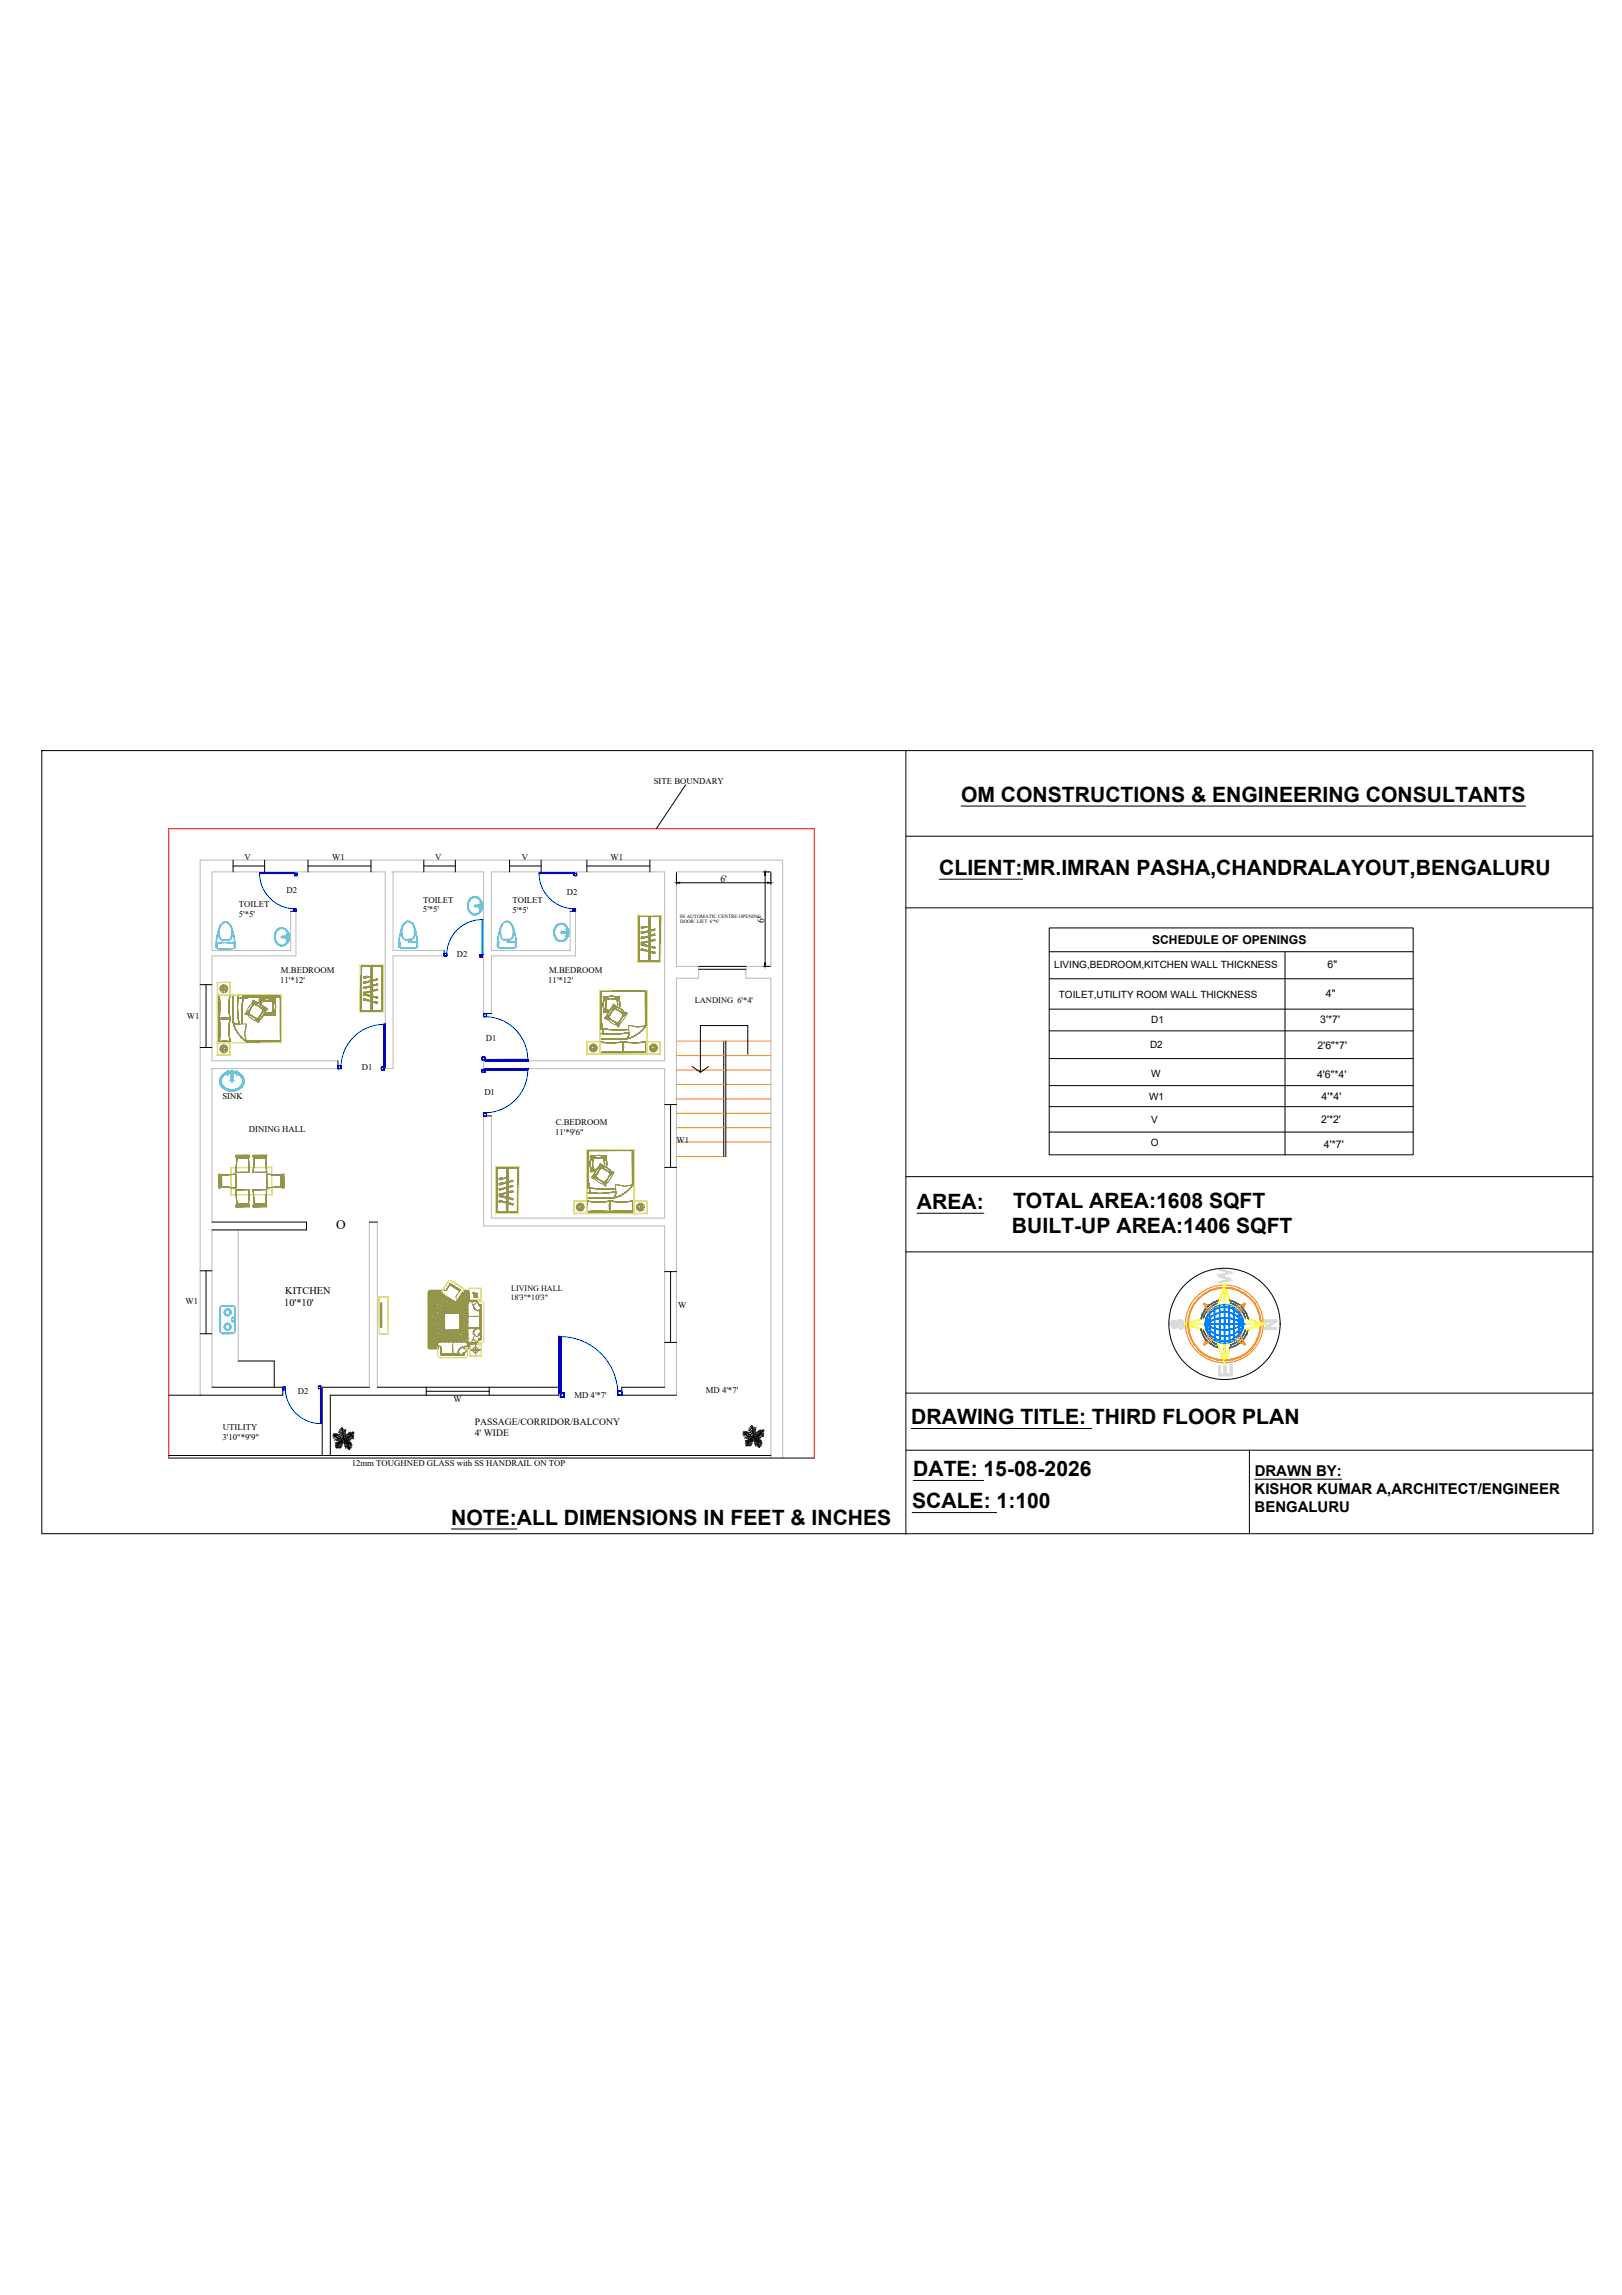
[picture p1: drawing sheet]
<svg xmlns="http://www.w3.org/2000/svg" width="594mm" height="841mm" viewBox="0 0 594 841" stroke-linecap="round" stroke-linejoin="round" font-family="sans-serif">
<defs><g id="words">
<g font-size="7.7">
<text x="352" y="293.7">OM CONSTRUCTIONS &amp; ENGINEERING CONSULTANTS</text>
<text x="344" y="320.5">CLIENT:MR.IMRAN PASHA,CHANDRALAYOUT,BENGALURU</text>
<text x="335.9" y="443">AREA:</text>
<text x="371" y="442.6">TOTAL AREA:1608 SQFT</text>
<text x="370.7" y="451.9">BUILT-UP AREA:1406 SQFT</text>
<text x="333.8" y="521.9">DRAWING TITLE: THIRD FLOOR PLAN</text>
<text x="334.5" y="540.9">DATE: 15-08-2026</text>
<text x="334.1" y="552.6">SCALE: 1:100</text>
<text x="165.3" y="558.7">NOTE:ALL DIMENSIONS IN FEET &amp; INCHES</text>
</g>
<g font-size="5.5">
<text x="459.6" y="540.9">DRAWN BY:</text>
<text x="459.5" y="547.5">KISHOR KUMAR A,ARCHITECT/ENGINEER</text>
<text x="459.5" y="554.1">BENGALURU</text>
</g>
<text font-size="4.9" x="123.2" y="450.5">O</text>
<text font-size="4.4" x="422" y="345.8">SCHEDULE OF OPENINGS</text>
<g font-size="3.9">
<text x="486.3" y="354.8">6&quot;</text>
<text x="485.6" y="365.3">4&quot;</text>
<text x="483.6" y="374.9">3'*7'</text>
<text x="482.6" y="384.4">2'6&quot;*7'</text>
<text x="482.4" y="395">4'6&quot;*4'</text>
<text x="484.1" y="403.1">4'*4'</text>
<text x="483.9" y="411.6">2'*2'</text>
<text x="484.9" y="420.7">4'*7'</text>
</g>
<g font-size="3.8">
<text x="104.1" y="478.4">10'*10'</text>
<text x="104.5" y="474.2">KITCHEN</text>
</g>
<g font-size="3.7">
<text x="386.2" y="354.9">LIVING,BEDROOM,KITCHEN WALL THICKNESS</text>
<text x="387.8" y="365.6">TOILET,UTILITY ROOM WALL THICKNESS</text>
<text x="421.7" y="374.8">D1</text>
<text x="421.2" y="384">D2</text>
<text x="421.6" y="394.6">W</text>
<text x="420.9" y="403">W1</text>
<text x="421.7" y="411.7">V</text>
<text x="421.5" y="420.1">O</text>
</g>
<g font-size="3.5">
<text x="263.8" y="323.2">6'</text>
<text x="279.9" y="338.1" transform="rotate(-90 279.9 338.1)">6'</text>
<text x="173.9" y="522.3">PASSAGE/CORRIDOR/BALCONY</text>
<text x="173.9" y="526.3">4' WIDE</text>
</g>
<g font-size="3.2">
<text x="239.5" y="287.2">SITE BOUNDARY</text>
<text x="89.6" y="315.2">V</text>
<text x="121.7" y="315.1">W1</text>
<text x="159.4" y="315.2">V</text>
<text x="191.2" y="315.2">V</text>
<text x="223.6" y="315.1">W1</text>
<text x="105" y="327.4">D2</text>
<text x="207.6" y="328">D2</text>
<text x="87.5" y="332.5">TOILET</text>
<text x="154.9" y="334.4">5'*5'</text>
<text x="155" y="330.8">TOILET</text>
<text x="187.6" y="334.6">5'*5'</text>
<text x="187.7" y="331">TOILET</text>
<text x="87.4" y="336.1">5'*5'</text>
<text x="167.3" y="350.8">D2</text>
<text x="102.9" y="356.5">M.BEDROOM</text>
<text x="201.1" y="356.5">M.BEDROOM</text>
<text x="102.6" y="360.1">11'*12'</text>
<text x="200.8" y="360.1">11'*12'</text>
<text x="68.5" y="373.3">W1</text>
<text x="177.9" y="381.5">D1</text>
<text x="132.5" y="392.3">D1</text>
<text x="177.4" y="401.2">D1</text>
<text x="81.4" y="402.8">SINK</text>
<text x="203.6" y="412.3">C.BEDROOM</text>
<text x="91.2" y="414.9">DINING HALL</text>
<text x="203.3" y="415.9">11'*9'6&quot;</text>
<text x="247.8" y="418.8">W1</text>
<text x="68" y="477.9">W1</text>
<text x="248.4" y="479.2">W</text>
<text x="109.1" y="510.8">D2</text>
<text x="166.1" y="513.9">W</text>
<text x="210.4" y="512.1">MD 4'*7'</text>
<text x="258.5" y="510.6">MD 4'*7'</text>
<text x="81.5" y="527.8">3'10&quot;*9'9&quot;</text>
<text x="81.6" y="524.2">UTILITY</text>
<text x="128.8" y="537.1">12mm TOUGHNED GLASS with SS HANDRAIL ON TOP</text>
</g>
<text font-size="3.1" x="254.5" y="367.7">LANDING 6'*4'</text>
<g font-size="3">
<text x="187.2" y="473">LIVING HALL</text>
<text x="186.9" y="476.4">18'3&quot;*10'3&quot;</text>
</g>
<g font-size="1.8">
<text x="249" y="336.3">SS AUTOMATIC CENTRE OPENING</text>
<text x="249.1" y="338.4">DOOR LIFT 6'*6'</text>
</g>
</g></defs>
<!-- layer: 0 -->
<path d="M61.8 534.3v-230.6h236.4v230.6" fill="none" stroke="#f00" stroke-width=".37"/>
<g fill="none" stroke="#bababa" stroke-width=".37">
<path d="M143.5 319.5h33.6v51.9M144 319.5v28.8h18.7M106.5 334v14.3h-28.9v-28.8h63.5v72.1h2.9v-41.3h18.7M108.4 334v16.3h-30.8v38.4h46.2M208.8 334v14.3h-28.8v-28.8h63.4v69.2h-66.3v2.9h66.3v54.8h-63.4v-37.5M210.8 334v16.3h-30.8v21.1M123.8 391.6h-46.2v56.2M177.1 408.9v40.4h66.3v59.1M77.6 450.7v57.7M87.2 450.7v48.1M135.3 447.8v60.6M138.2 447.8v60.6"/>
<path d="M73.3 511.3v-196.1h213.4v219.1M247.8 511.3v-152.8h8.1v-4.4h-8.1v-34.6h34.5v34.6h-9.1v4.4h9.1v175.8"/>
</g>
<g fill="none" stroke="#000" stroke-width=".37">
<path d="M15.3 275.1h568.1v286.9h-568.1zM331.8 275.1v287.2M251.1 287.6l-10.7 16.1M352 295.4h206.8M85.4 317.4h11.5M85.4 315.2v4.3M96.9 315.2v4.3M112.8 317.4h23.1M112.8 315.2v4.3M135.9 315.2v4.3M155.2 317.4h11.6M155.2 315.2v4.3"/>
<path d="M166.8 315.2v4.3M186.6 315.2v4.3M186.6 317.4h11.6M198.2 315.2v4.3M215 317.4h23M215 315.2v4.3M238 315.2v4.3M247.8 319.8v4.3M279.6 319.5h2.5M282.3 319.8v4.3M331.8 306.4h251.6M106.5 334h1.9"/>
<path d="M208.8 334h2M248.9 323.5h32.3M280.2 320.7v32.2M331.8 332.7h251.6M344 322.2h30.6M162.7 348.3v2M255.9 354.1h17.3M255.9 355.2h17.3M279.6 354.1h2.5M384.3 340h133.3v83.2h-133.3zM384.3 348.8h133.3M384.3 358.7h133.3"/>
<path d="M470.6 348.8v49h47M73.3 360.8h4.3M75.5 360.8v23.1M177.1 371.4h2.9M384.3 369.8h133.3M384.3 377.8h133.3M73.3 383.9h4.3M123.8 388.7v2.9M259.5 390.8l-3 2.2M265.1 381.5v42.3M265.8 381.5v42.3M273.9 386.4v-10.6h-17.4v17.2l-2.9-2.2"/>
<path d="M384.3 397.8h86.3v25.4M384.3 387.9h133.3M177.1 408.9h2.9M243.4 404.8h4.4M245.6 404.8v23M384.3 405.5h133.3M384.3 414.9h133.3M243.4 427.8h4.4M331.8 431.2h251.6M77.6 447.8h34.7v2.9h-34.7M135.3 447.8h2.9M331.8 458.8h251.6"/>
<path d="M335.9 444.6h24.5M73.3 465.7h4.3M75.5 465.7v23.1M243.4 466h4.4M245.6 466v25.9M73.3 488.8h4.3M87.2 498.8h13.2v9.6M243.4 491.9h4.4M77.6 508.4h26v2.9h-41.8M135.3 508.4h-17.3v25M138.2 508.4h66.5v2.9h-83.7v22.1M156.1 508.4v2.9"/>
<path d="M156.1 509.8h23.1M179.2 508.4v2.9M243.4 508.4h-15.7v2.9h20.1M331.8 510.5h251.6M61.8 534.3h236.4M61.8 533.4h220.5M122.1 525.5l1.6 1.6 2.3 .3M122.4 525.3v.6M122.5 525.9l-.6 .2M122.8 525.3l.1 .9M122.8 528.8l1.9-.3 .3 1.8M123 526.4l-1.1 .2"/>
<path d="M123 529.3h1M123.2 525.5l.2 1.3M123.4 525.3l.8 1.8M123.5 530.3l-.5 .2M123.5 526.9l-1.3 .1M123.6 530.1v.5M123.7 529.9l-.8 .1M123.7 525.5l1.2 1.7M123.8 528.3h1.1M123.9 529.7v.9M123.9 527.1l-1.4 .7M123.9 529.5l-1.1 .2"/>
<path d="M124 524.8l1.7 1.2M124.1 529.2l.2 1.5M124.2 529h-1.3M124.2 525.6l1.6 .8M124.4 527.2l-1.2 .8M124.4 523.9l1.1 .6M124.5 528.7l.2 1.9M124.5 526.4l1.4 .6M124.7 523.5l.6 .4M124.8 527.2l-1 .9M125 528.2l.3 1.6M125 523.3l.3 .1"/>
<path d="M125.2 523.2l.8 4.2M125.3 528l.2 1.1M125.5 527.3l-1.1 .7M125.5 527.8l-1 .3M125.5 523.3l-.2 .3M125.6 527.6l.1 .9M125.8 523.7l-.4 .5M126 527.4l-1.7 1.4-1.1 1.9M126 527.4l1.3 1.6M126.4 523.9l-.9 .8M126.4 527.8l-.3 1.5M126.5 527.3l1.4 .7"/>
<path d="M126.6 528.1l1.7 .4M126.6 524.6l-.8 1.6M126.6 525.4l-.7 1.5M126.6 528.2l-.3 1.8M126.8 523.9l-1.2 1.4-1.4-.9M126.8 527.1l1.5 .7M126.8 525.6l-.5 1.7M126.9 528.5l1.8 .3M127 528.6l-.5 1.7M127.2 528.9l1.4 .2M127.3 525.5l-.6 1.6M127.3 527l1.3 .6"/>
<path d="M127.3 529l1.7 .5M127.3 529l.7 2.3M127.3 529l-.7 1.8M127.4 529.2l1.4 .6M127.5 529.6l-.3 1.1M127.5 529.8l1.3 .6M127.7 530.2l.8 .5M127.7 530.2l-.3 .8M127.7 525.1l-.5 1.9M127.8 528.1l-1.6-.5-.3 1.3M127.8 530.6l.5 .3M127.8 530.8l-.1 .3"/>
<path d="M127.8 526.8l1.6 .5M128 531.1h.1M128 525l-.4 1.9M128.2 526.5l1.3 .4M128.3 524.7l-.3 2M128.3 525.1l.1 1.1M128.4 526.2l1.2 .4M128.6 525l.1 .7M128.6 525.9l.9 .2M128.8 524.9l.3 .4M129 525.5l.6 .1M129.2 524.7l.1 .3"/>
<path d="M129.5 524.7l-1.5 2-2 .7M129.7 525.1l-.5 .1M272.3 524.7l1.5 1.6 2.4 .3M272.5 524.5l.1 .5M272.7 525.2l-.6 .1M273 524.5v1M273 528l1.9-.3 .3 1.9M273.2 525.6l-1.1 .2M273.2 528.5h1M273.3 524.7l.3 1.3M273.5 524.5l.8 1.8M273.6 529.5l-.4 .2"/>
<path d="M273.7 526.1l-1.4 .1M273.8 529.3v.6M273.9 529.1l-.9 .1M273.9 524.7l1.2 1.7M273.9 527.5h1.1M274 528.9l.1 .9M274.1 526.4l-1.4 .6M274.1 528.7l-1.1 .2M274.1 524l1.8 1.2M274.3 528.3l.2 1.6M274.3 528.2h-1.3M274.3 524.8l1.7 .8"/>
<path d="M274.6 526.4l-1.2 .8M274.6 523.2l1 .5M274.6 528l.3 1.9M274.6 525.6l1.5 .6M274.9 522.7l.6 .4M275 526.4l-1.1 .9M275.2 527.5l.3 1.5M275.2 522.5l.2 .2M275.4 522.4l.8 4.2M275.4 527.2l.3 1.1M275.7 526.5l-1.1 .7M275.7 527l-1 .3"/>
<path d="M275.7 522.5l-.2 .3M275.8 526.9l.1 .8M276 523l-.4 .4M276.2 526.6l-1.7 1.5-1.1 1.8M276.2 526.6l1.3 1.7M276.3 526.8l1.6 .5M276.3 526.8l-.3 1.3M276.5 523.1l-.8 .8M276.5 527.1l-.2 1.4M276.6 526.5l1.5 .7M276.7 527.3l1.8 .4M276.8 524.6l-.7 1.5"/>
<path d="M276.8 523.8l-.8 1.6M276.8 527.5l-.4 1.7M276.9 523.2l-1.1 1.4-1.5-1M277 526.4l1.4 .6M277 524.8l-.6 1.7M277.1 527.7l1.8 .3M277.2 527.8l-.6 1.8M277.4 528.1l1.4 .2M277.4 524.7l-.5 1.7M277.5 526.2l1.3 .7M277.5 528.3l.7 2.2M277.5 528.3l-.7 1.7"/>
<path d="M277.5 528.3l1.6 .4M277.6 528.5l1.4 .5M277.7 528.9l-.4 1M277.7 529l1.3 .6M277.9 524.3l-.5 1.9M277.9 529.8l.5 .3M277.9 530v.3M277.9 526l1.7 .5M278.1 530.3h.1M278.2 524.2l-.4 1.9M278.2 525.9l-2 .7M278.3 525.7l1.4 .4"/>
<path d="M278.5 523.9l-.3 2 1.5-2M278.5 524.3v1.1l1.2 .4M278.7 529.9l-.9-.5-.2 .8M278.8 524.2l.1 .8M278.8 525.2l.9 .1M279 524.1l.3 .4M279.1 524.7l.6 .1M279.4 523.9l.1 .3M279.9 524.3l-.5 .1M331.8 531.4h251.6M333.8 523.5h66.2M457.6 531.4v30.6"/>
<path d="M334.1 554.3h30.9M334.5 542.5h25.7M459.6 542.1h31.8M165.3 560.3h24"/>
<circle cx="448.5" cy="485.1" r="20.4"/>
</g>
<g fill="none" stroke="#ff7f00" stroke-width=".37">
<path d="M247.8 381.5h34.5M247.8 386.8h17.3M247.8 392.1h17.3M247.8 397.4h17.3M265.8 386.8h16.5M265.8 392.1h16.5M265.8 397.4h16.5M247.8 402.7h17.3M247.8 408h17.3M247.8 413.2h17.3M247.8 418.5h17.3M265.8 402.7h16.5"/>
<path d="M265.8 408h16.5M265.8 413.2h16.5M265.8 418.5h16.5M247.8 423.8h18"/>
</g>
<path d="M247.8 323.5l1.1-.2v.4zM280.2 319.5l.2 1.2h-.4zM281.2 323.3l1.1 .2-1.1 .2zM280 352.9h.4l-.2 1.2z" fill="#000" stroke="#000" stroke-width=".37"/>
<!-- layer: Z_entity -->
<g fill="#dddd6e" stroke="#dddd6e" stroke-width=".37">
<path d="M79.6 364.6l.1 17.4zM79.6 364.6v17.5zM79.7 382h23.1zM79.6 382.1h23.3zM102.8 364.7l.1 17.4zM102.8 364.7l.1 17.4zM79.7 364.7l23.2-.1zM79.7 364.6h23.2z"/>
<path d="M84.3 382.1l.1 4.6zM84.3 382.1l.1 4.6zM79.7 382.1l4.7-.1zM79.6 382h4.8zM79.6 382l.1 4.7zM79.6 382v4.7zM79.6 386.7h4.7zM79.6 386.7h4.7z"/>
<path d="M84.3 360.1l.1 4.5zM84.3 360.1l.1 4.5zM79.7 360.1l4.7-.1zM79.6 360h4.8zM79.6 360l.1 4.6zM79.6 360v4.7zM79.6 364.7l4.7-.1zM79.6 364.7l4.7-.1z"/>
<path d="M219.7 386.3h17.3zM219.7 386.4h17.4zM237 363.2l.1 23.2zM237 363.2l.1 23.2zM219.7 363.2l17.4-.1zM219.6 363.1h17.5zM219.6 363.1l.1 23.3zM219.6 363.1l.1 23.3z"/>
<path d="M237.1 381.7h4.6zM237 381.7h4.7zM237 381.7l.1 4.6zM237 381.7v4.7zM237.1 386.3h4.5zM237 386.4h4.7zM241.6 381.7l.1 4.7zM241.6 381.7l.1 4.7z"/>
<path d="M215 381.7h4.7zM215 381.7h4.7zM215 381.7v4.6zM215 381.7v4.7zM215 386.3h4.6zM215 386.4h4.7zM219.6 381.7l.1 4.7zM219.6 381.7l.1 4.7z"/>
<path d="M214.9 444.7h17.3zM214.9 444.7h17.4zM232.2 421.5l.1 23.2zM232.3 421.5v23.2zM214.9 421.5h17.4zM214.8 421.5h17.5zM214.8 421.5l.1 23.2zM214.8 421.5l.1 23.2z"/>
<path d="M232.3 440.1l4.6-.1zM232.2 440h4.7zM232.2 440l.1 4.7zM232.2 440v4.7zM232.3 444.7h4.5zM232.2 444.7h4.7zM236.8 440l.1 4.7zM236.8 440l.1 4.7z"/>
<path d="M210.3 440.1l4.6-.1zM210.2 440h4.7zM210.2 440l.1 4.7zM210.2 440v4.7zM210.3 444.7h4.5zM210.2 444.7h4.7zM214.8 440l.1 4.7zM214.8 440l.1 4.7z"/>
<path d="M140.3 353.9l-.1 16.8zM140.3 353.9v16.8zM132.1 353.8h8.3zM132 353.7l8.4 .1zM132 353.7v17zM132 353.7l-.1 17zM132 370.7h8.2zM131.9 370.7h8.3z"/>
<path d="M242 335.6l-.2 16.9zM242 335.6l-.1 16.9zM233.8 335.5h8.2zM233.7 335.4l8.3 .1zM233.7 335.4l-.1 17zM233.7 335.4l-.2 17.1zM233.6 352.4h8.3zM233.5 352.5l8.4-.1z"/>
<path d="M189.9 427.7l-.1 16.9zM189.9 427.7v16.9zM181.7 427.7l8.3-.1zM181.6 427.6h8.4zM181.6 427.6v16.9zM181.6 427.6l-.1 17zM181.6 444.5l8.3 .1zM181.5 444.6h8.4z"/>
<path d="M138.9 475.2l.1 13.7zM138.9 475.2l.1 13.7zM138.9 475.2h3.4zM139 475.3l3.3-.1zM142.2 475.3l.1 13.6zM142.2 475.3l.1 13.6zM139 488.9h3.3zM139 488.9h3.2z"/>
<path d="M171.9 472.1l.1 4.3zM171.9 472.1l.1 4.3zM171.9 472.1h4.4zM172 472.2l4.3-.1zM176.3 472.1v4.4zM176.2 472.2l.1 4.3zM171.9 476.5h4.4zM171.9 476.4h4.3z"/>
<path d="M165.2 469.4l4.2 2.6zM165.2 469.3l4.2 2.7z"/>
<path d="M164.2 469.5l-2.2 3.6zM164.2 469.5l-2.3 3.6z"/>
<path d="M162.1 474.1l4.3 2.7zM162.1 474.2l4.3 2.6z"/>
<path d="M169.6 473l-2.3 3.6zM169.6 473l-2.2 3.7z"/>
<path d="M168.8 480.7l.1 7.2zM168.8 480.7l.1 7.2zM162.3 487.9h6.6zM162.3 487.9h6.5zM162.3 480.7v7.2zM162.3 480.7l.1 7.2zM162.3 480.7h6.5zM162.4 480.8l6.4-.1z"/>
<path d="M176.3 492.6v4.3zM176.3 492.6v4.3zM172 496.9h4.3zM172 496.9h4.3zM172 492.5v4.4zM172 492.5v4.4zM172 492.5h4.3zM172 492.6l4.3-.1z"/>
<path d="M84.6 427.8h14.9zM84.6 427.9l14.9-.1zM99.5 427.8v10zM99.5 427.9v9.9zM84.5 437.8h15zM84.5 437.8l15-.1zM84.5 427.8v10zM84.5 427.8l.1 9.9z"/>
</g>
<g fill="#959549" stroke="#959549" stroke-width=".37">
<path d="M93.2 366.8l.4 .3z"/>
<path d="M175.3 488.8l.4-.2z"/>
<path d="M80.2 364.6l.1 17.4zM80.2 364.6l.1 17.4z"/>
<path d="M80.4 381.6l1.3-.1zM80.4 381.7l1.3-.2zM81.7 381.5h1.3zM81.7 381.6l1.3-.1zM83 381.5l1.3 .1zM83 381.6l1.3 .1z"/>
<path d="M80.3 373.3l.3 2.7zM80.3 373.3l.3 2.7zM80.5 376l.1 2.9zM80.5 376l.1 2.9zM80.5 378.9l-.1 2.8zM80.5 378.9l-.2 2.8z"/>
<path d="M82.3 373.4l2-.2zM82.3 373.4l2-.2zM80.4 373.3l1.9 .1zM80.4 373.2l1.9 .2z"/>
<path d="M84 380l.3 1.7zM84 380l.3 1.7zM83.8 378.3l.3 1.7zM83.8 378.3l.3 1.7zM83.8 376.6l.1 1.7zM83.8 376.6l.1 1.7zM84 374.9l-.2 1.7zM84 374.9l-.1 1.7zM84.2 373.3l-.2 1.6zM84.2 373.3l-.1 1.6z"/>
<path d="M89.2 381l1.1 .7zM89.3 380.9l1 .8zM88.3 380.1l1 .8zM88.3 380.1l1 .8zM87.5 379.1l.8 1zM87.5 379.1l.9 1zM86.8 378.1l.7 1zM86.8 378l.7 1.1zM86.1 377l.7 1.1zM86.1 377l.7 1zM85.7 375.8l.5 1.2zM85.7 375.8l.5 1.2zM85.3 374.6l.4 1.2zM85.3 374.6l.4 1.1z"/>
<path d="M85.9 375l.7 .3zM85.9 375l.7 .3zM85.3 374.6l.7 .4zM85.3 374.5l.7 .5z"/>
<path d="M87.1 375.4h.5zM87.1 375.4h.5zM86.6 375.3l.5 .1zM86.6 375.3l.5 .1z"/>
<path d="M87.2 373.3l.5 2.1zM87.2 373.3l.5 2.1zM87 371.2l.3 2.1zM87 371.2l.3 2.1zM87 369.1v2.1zM87 369.1l.1 2.1zM87 367v2.1zM87 367v2.1zM87.3 364.9l-.3 2.1zM87.3 364.9l-.2 2.1z"/>
<path d="M88.6 372.6l.2 2.6zM88.6 372.6l.2 2.6zM88.6 370v2.6zM88.6 370v2.6zM88.8 367.4l-.2 2.6zM88.8 367.4l-.2 2.6zM89.1 364.9l-.3 2.5zM89.1 364.9l-.3 2.5z"/>
<path d="M93.4 373l.9 .4zM93.5 372.9l.8 .4zM92.5 372.6l1 .3zM92.6 372.5l.9 .4zM91.7 372l.8 .6zM91.7 371.9l.9 .6zM91 371.3l.7 .7zM91 371.3l.7 .6z"/>
<path d="M96.4 370l-.4 1zM96.4 370l-.4 1zM96 370.9l-.4 .9zM96 370.9l-.4 .9zM95.5 371.8l-.5 .8zM95.5 371.8l-.5 .8zM95 372.6l-.6 .8zM95 372.6l-.7 .7z"/>
<path d="M93.1 367.9l.9 .4zM93 368l1 .3zM94 368.3l.9 .5zM94 368.3l.9 .5zM94.9 368.8l.8 .5zM94.9 368.8l.8 .5zM95.6 369.4l.9 .6zM95.6 369.4l.8 .7z"/>
<path d="M91.3 370.3l-.3 1zM91.3 370.3l-.3 1zM91.8 369.5l-.4 .9zM91.8 369.5l-.4 .9zM92.4 368.7l-.6 .8zM92.4 368.7l-.5 .8zM93 367.9l-.6 .9zM93 367.9l-.6 .9z"/>
<path d="M85.3 365.2l.1 9.4zM85.3 365.2l.1 9.4z"/>
<path d="M94.7 373.7l-.1 .9zM94.7 373.7v.9zM95 372.9l-.3 .8zM95 372.9l-.2 .8z"/>
<path d="M93.6 373.2l.6 .7zM93.6 373.3l.6 .6zM94.2 373.9l.5 .7zM94.2 373.9l.4 .7z"/>
<path d="M92.8 366.6l-.1 .9zM92.8 366.6l-.1 .9zM92.7 367.5l-.2 .9zM92.7 367.5l-.2 .9z"/>
<path d="M93.2 367.4l.6 .6zM93.2 367.4l.7 .6zM92.8 366.6l.5 .8zM92.8 366.6l.5 .8z"/>
<path d="M89.7 371.5l.9 .1zM89.7 371.6l.9 .1zM90.6 371.6l.9 .3zM90.6 371.7l.9 .3z"/>
<path d="M91.1 370.5l-.6 .6zM90.5 371l.6-.5zM89.8 371.6l.7-.6zM89.7 371.5l.8-.5z"/>
<path d="M80.3 373.1l1.3-.1zM80.3 373.2l1.3-.2zM81.6 373h1.4zM81.6 373.1l1.4-.1zM83 373l1.2 .1zM83 373.1l1.2 .1z"/>
<path d="M80.3 364.7l.2 2.8zM80.3 364.7l.2 2.8zM80.5 367.5v2.8zM80.5 367.5v2.8zM80.5 370.3l-.1 2.8zM80.5 370.3l-.2 2.8z"/>
<path d="M82.3 364.9l1.9-.2zM82.3 364.8l1.9-.1zM80.3 364.8l2 .1zM80.3 364.7l2 .1z"/>
<path d="M83.9 371.5l.3 1.7zM83.9 371.5l.4 1.6zM83.8 369.8l.2 1.7zM83.8 369.8l.2 1.7zM83.8 368.1v1.7zM83.8 368.1v1.7zM83.9 366.4l-.1 1.7zM83.9 366.4l-.1 1.7zM84.2 364.7l-.3 1.7zM84.2 364.7l-.2 1.7z"/>
<path d="M98.8 371.2l1.1-.2zM98.8 371.1l1-.1zM97.9 371.2l.9-.1zM97.9 371.2l.9-.1zM96.8 371.2h1.1zM96.9 371.1l1 .1z"/>
<path d="M99.8 367.1l.3 .9zM99.8 367.1l.2 1zM100 368.1l.1 .9zM100 368.1l.1 .9zM100 369l.1 1zM100 369v1zM100 370l-.1 1zM100 370l-.1 1z"/>
<path d="M95.9 367l.9-.2zM95.9 367.1l1-.2zM96.8 366.8h1.1zM96.9 366.9l1-.1zM97.9 366.8h.9zM97.9 366.9l.9-.1zM98.8 366.8l1.1 .2zM98.8 366.9l1.1 .1z"/>
<path d="M95.8 367.1l-.1 1.2zM95.8 367.1l-.1 1.2z"/>
<path d="M96.8 369.6l.9 .1zM96.8 369.6h.9zM96 369.4l.9 .2zM96 369.4l.9 .2z"/>
<path d="M97 370.1l-.6 .7zM97 370.1l-.6 .7zM97 370.1l.7-.4zM97.1 370.2l.7-.5z"/>
<path d="M100 366.5l.7-.5zM100 366.4l.7-.4zM99.2 366.7l.8-.2zM99.2 366.7l.8-.3z"/>
<path d="M100.4 366.9l-.2 .8zM100.4 366.9l-.2 .8zM100.7 366l-.3 .9zM100.7 366l-.3 .9z"/>
<path d="M100.4 371.1l.4 .8zM100.4 371.1l.4 .8zM100.1 370.2l.3 .9zM100.1 370.2l.3 .9z"/>
<path d="M99.2 371.2l.8 .3zM99.2 371.3l.8 .2zM100 371.5l.8 .3zM100 371.5l.8 .3z"/>
<path d="M95 366l.4 .9zM94.9 366.1l.5 .8zM95.3 366.9l.3 .8zM95.3 366.9l.2 .8z"/>
<path d="M95.7 366.5l.9 .2zM95.7 366.5l.9 .2zM94.9 366.1l.9 .3zM95 366l.8 .4z"/>
<path d="M100.7 366.1l.1 .5zM100.7 366.1l.1 .5zM100.8 366.6l-.1 .4zM100.8 366.6l-.1 .4zM100.7 367l.1 .6zM100.7 367l.1 .6zM100.7 367.6l.3 .9zM100.7 367.6l.3 .9zM100.9 368.5l.1 .9zM100.9 368.5l.1 .9zM100.9 369.4l-.1 1zM100.9 369.4l-.2 1zM100.7 370.4v.6zM100.7 370.4v.6zM100.7 371l.2 .4zM100.7 371l.2 .4zM100.8 371.4v.5zM100.8 371.4v.5zM100.3 371.9h.5zM100.3 371.9h.4zM99.9 371.9h.4zM99.9 371.8l.4 .1zM99.3 371.9l.6-.1zM99.3 371.9l.6-.1zM98.4 372.1l.9-.2zM98.4 372l.9-.1zM97.4 372.1l1-.1zM97.4 372h1zM96.5 371.9l.9 .2zM96.5 371.9l.9 .1z"/>
<path d="M90.3 381.7h12.2zM90.3 381.7h12.2z"/>
<path d="M90.3 381.5l12.2-.1zM90.3 381.4h12.2z"/>
<path d="M102.7 365.2v16.3zM102.7 365.2v16.3z"/>
<path d="M80.7 384l1-.3zM80.6 383.9l1.1-.2z"/>
<path d="M81.5 384.2l-.4 1.3zM81.5 384.2l-.4 1.3z"/>
<path d="M80.6 384.7l1-.8zM80.6 384.6l1-.7z"/>
<path d="M81.6 384.4l.3 1.4zM81.6 384.4l.3 1.4z"/>
<path d="M81 383.4l.9 .2zM81 383.3l.9 .3z"/>
<path d="M81.9 383l.3 .6zM81.9 383l.3 .6z"/>
<path d="M81.4 383.1l.7 .5zM81.5 383l.6 .6z"/>
<path d="M82.5 384.5l.8-.6zM82.5 384.5l.9-.5z"/>
<path d="M82.4 383l.1 .8zM82.4 383l.1 .8z"/>
<path d="M82.9 383.3l-.3 .9zM82.9 383.3l-.2 .9z"/>
<path d="M81.9 384.6l1 .8zM81.8 384.6l1.1 .8z"/>
<path d="M82.2 384.6l1.1 .2zM82.2 384.7l1.1 .1z"/>
<path d="M80.6 361.9l1.1-.3zM80.6 361.9l1.1-.3z"/>
<path d="M81.5 362.1l-.4 1.3zM81.5 362.1l-.4 1.3z"/>
<path d="M80.6 362.7l1-.8zM80.6 362.6l1-.7z"/>
<path d="M81.6 362.4l.3 1.3zM81.6 362.4l.3 1.4z"/>
<path d="M81 361.4l.9 .2zM81 361.3l.9 .3z"/>
<path d="M81.9 361l.3 .6zM81.9 361l.3 .6z"/>
<path d="M81.4 361l.7 .5zM81.5 361l.6 .5z"/>
<path d="M82.5 362.4l.8-.5zM82.5 362.5l.9-.5z"/>
<path d="M82.4 361l.1 .8zM82.4 361l.1 .8z"/>
<path d="M82.9 361.3l-.2 .8zM82.9 361.3l-.2 .8z"/>
<path d="M81.9 362.5l1 .9zM81.8 362.6l1.1 .8z"/>
<path d="M82.2 362.6l1.1 .1zM82.2 362.7l1.1 .1z"/>
<path d="M89.1 365l13.4-.1zM89.1 364.9h13.4z"/>
<path d="M89.1 365.3l13.4-.1zM89.1 365.2h13.4z"/>
<path d="M87.1 365.9l1.9-.2zM87.1 366l1.9-.3zM89 365.7l1.8-.1zM89 365.7l1.8-.1z"/>
<path d="M96.9 369.2l.5 .2zM96.9 369.3l.5 .1zM97.4 369.5l.4 .2zM97.4 369.5l.4 .2z"/>
<path d="M96.5 368.9l.5 .3zM96.5 368.9l.5 .3z"/>
<path d="M93.6 367.1l.5 .3zM93.5 367.2l.6 .2zM94.1 367.4l.9 .4zM94.1 367.5l.9 .3zM95 367.8l.7 .5zM94.9 367.8l.8 .5zM95.7 368.3l.8 .6zM95.7 368.3l.8 .6z"/>
<path d="M92.8 366.6l.4 .2zM92.8 366.6l.4 .2z"/>
<path d="M92.8 366.6l.4 .2zM92.8 366.6l.4 .2z"/>
<path d="M93.2 366.8l.4 .4zM93.6 367.1l.5 .3zM93.6 367.2l.5 .3zM94.1 367.4l.9 .4zM94.1 367.5l.9 .3zM95 367.8l.7 .5zM94.9 367.8l.8 .5zM95.7 368.3l.8 .6zM95.7 368.3l.8 .6zM96.5 368.9l.4 .3zM96.5 368.9l.4 .4zM96.9 369.2l.5 .2zM96.9 369.3l.5 .1zM97.4 369.5l.4 .2zM97.4 369.5l.4 .2zM97.7 369.7l-.2 .4zM97.7 369.7l-.2 .4zM97.5 370.1l-.3 .4zM97.5 370.1l-.3 .4zM97.2 370.4l-.2 .6zM97.2 370.4l-.2 .6zM96.9 371l-.3 .8zM96.9 371l-.4 .8zM96.5 371.8l-.4 .8zM96.5 371.8l-.4 .8zM96 372.6l-.5 .8zM96 372.6l-.5 .8z"/>
<path d="M99.3 366l.6 .1zM99.3 366.1h.6zM99.9 366.1l.4-.1zM99.9 366.1l.4-.1zM100.3 366h.5zM100.3 366.1l.5-.1z"/>
<path d="M95.9 366.1l.6-.1zM95.9 366.1l.6-.1zM96.5 366l.9-.1zM96.5 366.1l.9-.1zM97.4 365.9h.9zM97.4 366l.9-.1zM98.3 365.9l1 .1zM98.3 366h1z"/>
<path d="M219.7 385.7h17.4zM219.7 385.8l17.4-.1z"/>
<path d="M236.5 384.3l.2 1.3zM236.5 384.3l.2 1.3zM236.5 383l.1 1.3zM236.5 383l.1 1.3zM236.6 381.7l-.1 1.3zM236.6 381.7v1.3z"/>
<path d="M228.2 385.6l2.8-.2zM228.3 385.7l2.7-.3zM231 385.4h2.9zM231 385.5l2.9-.1zM233.9 385.4l2.8 .2zM233.9 385.5l2.8 .2z"/>
<path d="M228.2 381.7l.2 2zM228.2 381.7l.2 2zM228.3 383.7v1.9zM228.3 383.7l-.1 1.9z"/>
<path d="M235 382l1.7-.3zM235 382l1.7-.3zM233.3 382.2l1.7-.2zM233.3 382.1l1.7-.1zM231.6 382.2l1.7-.1zM231.6 382.1h1.7zM229.9 382l1.7 .2zM229.9 382l1.7 .1zM228.2 381.8l1.7 .2zM228.3 381.7l1.6 .3z"/>
<path d="M236.7 375.7l-.7 1.1zM236.7 375.7l-.7 1.1zM235.9 376.7l-.8 1zM235.9 376.7l-.9 .9zM235 377.6l-.9 .9zM234.1 378.5l.9-.9zM233.1 379.3l1-.8zM233 379.2l1.1-.7zM232 379.9l1.1-.6zM231.9 379.8l1.1-.6zM230.8 380.4l1.2-.5zM230.7 380.3l1.2-.5zM229.6 380.7l1.2-.3zM229.5 380.6l1.2-.3z"/>
<path d="M230.2 379.4l-.2 .7zM230.2 379.4l-.2 .7zM229.9 380.1l-.3 .6zM229.9 380.1l-.3 .6z"/>
<path d="M230.4 378.4v.5zM230.4 378.4v.5zM230.4 378.9l-.1 .5zM230.4 378.9l-.2 .5z"/>
<path d="M228.3 378.7l2.1-.3zM228.3 378.7l2.1-.3zM226.2 379l2.1-.3zM226.2 378.9l2.1-.2zM224.1 379l2.1-.1zM224.1 379l2.1-.1zM222 379h2.1zM222 378.9l2.1 .1zM219.9 378.7l2.1 .3zM219.9 378.7l2.1 .2z"/>
<path d="M227.7 377.4l2.5-.1zM227.7 377.4l2.5-.1zM225 377.4h2.7zM225 377.4h2.7zM222.4 377.3l2.6 .1zM222.4 377.2l2.6 .2zM219.9 377l2.5 .2zM219.9 376.9l2.5 .3z"/>
<path d="M228.3 371.7l-.3 .9zM228.3 371.7l-.3 .9zM228 372.6l-.5 .9zM228 372.6l-.5 .9zM227.5 373.5l-.6 .8zM227.5 373.5l-.6 .8zM226.9 374.3l-.6 .8zM226.9 374.3l-.7 .7z"/>
<path d="M225 369.6l1 .3zM225 369.6l1 .3zM226 369.9l.8 .5zM225.9 370l.9 .5zM226.8 370.4l.9 .6zM226.8 370.5l.9 .5zM227.6 371l.8 .6zM227.6 371l.7 .7z"/>
<path d="M223.3 372l-.3 1zM223.3 372l-.3 1zM223.8 371.1l-.5 .9zM223.8 371.1l-.5 1zM224.3 370.3l-.5 .9zM224.3 370.3l-.5 .9zM225 369.6l-.7 .7zM225 369.6l-.6 .8z"/>
<path d="M225.3 374.7l1 .4zM225.4 374.6l.9 .4zM224.5 374.2l.8 .5zM224.5 374.2l.9 .4zM223.7 373.6l.8 .5zM223.7 373.6l.8 .5zM222.9 373l.8 .6zM223 372.9l.7 .7z"/>
<path d="M220.2 380.7l9.4-.1zM220.2 380.6h9.4z"/>
<path d="M228.8 371.3h.8zM228.8 371.2l.8 .1zM227.9 371l.9 .3zM227.9 371l.9 .2z"/>
<path d="M228.2 372.4l.7-.6zM228.9 371.8l-.6 .6zM228.9 371.8l.7-.5zM228.9 371.8l.7-.5z"/>
<path d="M221.6 373.2l.9 .1zM221.6 373.2l.9 .2zM222.5 373.3l.8 .2zM222.5 373.4l.8 .2z"/>
<path d="M223 372.1l-.6 .7zM222.4 372.7l.6-.6zM221.6 373.2l.8-.5zM221.6 373.2l.8-.5z"/>
<path d="M226.6 375.4l-.1 .9zM226.6 375.4v.9zM226.9 374.6l-.3 .8zM226.9 374.6l-.2 .8z"/>
<path d="M225.5 374.8l.6 .7zM225.5 374.9l.6 .6zM226 375.6l.6 .6zM226 375.6l.6 .6z"/>
<path d="M228 384.4l.1 1.3zM228 384.4l.2 1.2zM228 383.1v1.3zM228 383.1v1.3zM228.1 381.8l-.1 1.3zM228.1 381.8l-.1 1.3z"/>
<path d="M219.7 385.6l2.8-.1zM219.7 385.7l2.8-.2zM222.5 385.5h2.8zM222.5 385.6l2.8-.1zM225.3 385.5l2.8 .1zM225.3 385.6l2.8 .1z"/>
<path d="M219.7 381.8l.2 1.9zM219.7 381.8l.2 1.9zM219.8 383.7l-.1 2zM219.8 383.7l-.1 2z"/>
<path d="M226.4 382.1l1.7-.4zM226.4 382l1.7-.3zM224.8 382.2l1.6-.2zM224.8 382.2l1.6-.2zM223.1 382.2h1.7zM223.1 382.2h1.7zM221.4 382.1l1.7 .1zM221.4 382l1.7 .2zM219.7 381.8l1.7 .3zM219.7 381.7l1.7 .3z"/>
<path d="M225.9 366.2l.3 1zM225.9 366.2l.3 1zM226.1 367.2l.2 1zM226.1 367.2l.2 1zM226.2 368.2v.9zM226.2 368.2l-.1 .9z"/>
<path d="M222.1 366.2l.9-.2zM222.1 366.2l.9-.2zM223 366l1-.1zM223 366l1-.1zM224 365.9l1 .1zM224 366h1zM225 366l1 .2zM225 366l1 .2z"/>
<path d="M221.9 369.2l.2 .9zM221.9 369.1l.2 1zM221.8 368.2l.1 1zM221.8 368.2l.1 .9zM221.9 367.2l-.1 1zM221.9 367.2v1zM222 366.2l-.1 1zM222 366.2l-.1 1z"/>
<path d="M222.1 370.2l1.2 .2zM222.1 370.1l1.2 .2z"/>
<path d="M224.6 368.3v.9zM224.6 368.3v.9zM224.6 369.1l-.2 .9zM224.6 369.1l-.2 .9z"/>
<path d="M225.1 369l.7 .6zM225.1 369l.7 .6zM224.6 368.3l.5 .7zM224.6 368.3l.6 .7z"/>
<path d="M221.1 365.2l.4 .8zM221.1 365.2l.3 .8zM221.4 366l.3 .8zM221.4 366l.3 .8z"/>
<path d="M221.9 365.7l.8 .1zM221.9 365.6l.8 .2zM221.1 365.3l.8 .3zM221.1 365.2l.8 .4z"/>
<path d="M226.1 365.7l.8-.5zM226 365.6l.9-.4zM225.2 365.9l.9-.2zM225.2 365.8l.8-.2z"/>
<path d="M226.5 366l-.2 .8zM226.5 366l-.2 .8zM226.9 365.2l-.3 .8zM226.9 365.2l-.3 .8z"/>
<path d="M221.1 371l.8-.4zM221.1 371.1l.8-.5zM221.9 370.6l.8-.2zM221.9 370.7l.8-.2z"/>
<path d="M221.6 369.4l-.1 .9zM221.6 369.4l-.1 .9zM221.4 370.2l-.3 .9zM221.4 370.2l-.3 .9z"/>
<path d="M221.1 365.2h.5zM221.1 365.3l.5-.1zM221.6 365.2h.4zM221.6 365.2l.4 .1zM222 365.2h.6zM222 365.3l.6-.1zM222.6 365.2l.9-.1zM222.6 365.3l.9-.2zM223.5 365.1h.9zM223.5 365.1h.9zM224.4 365.1l1 .1zM224.4 365.1l1 .1zM225.4 365.2h.6zM225.3 365.3l.7-.1zM226 365.2h.4zM226 365.3l.4-.1zM226.4 365.2h.5zM226.4 365.2h.5zM226.9 365.2v.5zM226.9 365.3v.4zM226.9 365.7v.5zM226.9 365.7l-.1 .5zM226.8 366.2l.1 .6zM226.8 366.2l.1 .6zM226.9 366.8l.2 .9zM226.9 366.8l.2 .9zM227 367.7l.1 .9zM227 367.7l.1 .9zM227 368.6l-.1 .9zM227 368.6l-.1 .9z"/>
<path d="M236.7 363.5l.1 12.2zM236.7 363.5l.1 12.2z"/>
<path d="M236.4 363.5l.1 12.2zM236.4 363.5l.1 12.2z"/>
<path d="M220.2 363.2h16.3zM220.2 363.3l16.3-.1z"/>
<path d="M238.7 384.2l.3 1.1zM238.7 384.3l.2 1.1z"/>
<path d="M239.2 384.4l1.3 .5zM239.2 384.5l1.3 .4z"/>
<path d="M238.9 384.5l.8 .9zM238.9 384.5l.8 .9z"/>
<path d="M239.4 384.3l1.4-.3zM239.4 384.4l1.4-.3z"/>
<path d="M238.6 384.1l-.2 .9zM238.6 384.1l-.3 .9z"/>
<path d="M238 384.1l.6-.3zM237.9 384.1l.7-.3z"/>
<path d="M238.5 383.9l-.4 .7zM238.5 383.9l-.5 .6z"/>
<path d="M239 382.7l.5 .9zM239 382.7l.5 .8z"/>
<path d="M238 383.6l.8-.1zM238 383.5h.8z"/>
<path d="M238.3 383.1l.9 .3zM238.3 383.1l.9 .3z"/>
<path d="M240.4 383.1l-.8 1.1zM240.4 383.1l-.8 1.1z"/>
<path d="M239.7 382.7v1.1zM239.7 382.7v1.1z"/>
<path d="M216.6 384.3l.3 1zM216.6 384.3l.2 1.1z"/>
<path d="M217.2 384.4l1.2 .5zM217.2 384.5l1.2 .4z"/>
<path d="M216.9 384.4l.8 1zM216.9 384.5l.7 .9z"/>
<path d="M217.3 384.3l1.4-.3zM217.4 384.4l1.3-.4z"/>
<path d="M216.5 384.1l-.1 .9zM216.5 384.1l-.2 .9z"/>
<path d="M215.9 384.1l.7-.3zM215.9 384.1l.7-.3z"/>
<path d="M216.5 383.9l-.5 .7zM216.5 383.9l-.5 .7z"/>
<path d="M216.9 382.7l.6 .8zM216.9 382.7l.6 .8z"/>
<path d="M216 383.6l.8-.1zM216 383.5h.8z"/>
<path d="M216.2 383.1l1 .3zM216.3 383.1l.9 .3z"/>
<path d="M218.4 383.1l-.8 1.1zM218.4 383.1l-.8 1.1z"/>
<path d="M217.7 382.7l-.1 1.1zM217.7 382.7l-.1 1.1z"/>
<path d="M219.9 363.5l.1 13.4zM219.9 363.5l.1 13.4z"/>
<path d="M220.2 363.5l.1 13.5zM220.2 363.5l.1 13.5z"/>
<path d="M220.6 377l.4 2zM220.6 377l.4 2zM220.6 375.2l.1 1.8zM220.6 375.2l.1 1.8z"/>
<path d="M224.2 369l-.4 .5zM224.2 369l-.3 .6zM224.4 368.6l-.1 .5zM224.4 368.6l-.1 .5zM224.7 368.2l-.3 .5zM224.7 368.2l-.3 .5z"/>
<path d="M222.7 371l-.3 .9zM222.7 371l-.2 .9zM223.3 370.3l-.6 .7zM223.3 370.3l-.5 .8zM223.8 369.5l-.5 .8zM223.8 369.5l-.5 .8z"/>
<path d="M222.4 371.9l-.2 .5zM222.4 371.9l-.2 .5z"/>
<path d="M221.8 372.8l-.2 .4zM221.8 372.8l-.2 .4zM221.8 372.8l.4-.4zM222.2 372.4l-.3 .4z"/>
<path d="M221.8 372.8l-.2 .4zM221.8 372.8l-.2 .4zM221.8 372.8l.4-.4zM222.2 372.4l-.3 .4zM222.4 371.9l-.2 .5zM222.4 371.9l-.2 .5zM222.8 371l-.4 .9zM222.8 371l-.3 .9zM223.3 370.3l-.5 .8zM223.3 370.3l-.5 .8zM223.9 369.6l-.6 .7zM223.9 369.6l-.6 .7z"/>
<path d="M224.2 369l-.3 .6zM224.4 368.6l-.1 .5zM224.4 368.6l-.1 .5zM224.7 368.2l-.3 .5zM224.7 368.2l-.3 .5zM224.7 368.2l.5 .3zM224.7 368.3l.5 .2zM225.2 368.5l.3 .3zM225.1 368.5l.4 .3zM225.5 368.8l.5 .2zM225.5 368.8l.5 .3zM226 369l.9 .4zM226 369.1l.9 .4zM226.9 369.4l.7 .5zM226.9 369.5l.7 .5zM227.6 369.9l.8 .6zM227.6 370l.8 .5z"/>
<path d="M221.1 366.2v.6zM221.1 366.2v.6zM221 365.7l.1 .5zM221 365.7l.1 .5zM221.1 365.2l-.1 .5zM221.1 365.2v.5z"/>
<path d="M221.1 369.5v.6zM221.1 369.5v.6zM220.9 368.6l.2 .9zM220.9 368.6l.2 .9zM220.9 367.7v.9zM220.9 367.7l.1 .9zM221.1 366.8l-.2 .9zM221.1 366.8l-.1 .9z"/>
<path d="M214.9 444h17.3zM214.9 444.1l17.3-.1z"/>
<path d="M231.7 442.6l.2 1.3zM231.7 442.6l.2 1.3zM231.7 441.4l.1 1.2zM231.7 441.4l.1 1.2zM231.8 440.1l-.1 1.3zM231.8 440.1v1.3z"/>
<path d="M223.5 443.9l2.8-.1zM223.5 444l2.8-.2zM226.3 443.8h2.8zM226.3 443.9l2.8-.1zM229.1 443.8l2.8 .1zM229.1 443.9l2.8 .1z"/>
<path d="M223.4 440.1l.2 1.9zM223.4 440.1l.2 1.9zM223.5 442v1.9zM223.5 442l-.1 1.9z"/>
<path d="M230.2 440.4l1.7-.4zM230.2 440.3l1.7-.3zM228.5 440.5l1.7-.2zM228.5 440.4l1.7-.1zM226.9 440.5l1.6-.1zM226.9 440.4h1.6zM225.1 440.4l1.8 .1zM225.1 440.3l1.8 .1zM223.5 440.1l1.6 .3zM223.5 440l1.6 .3z"/>
<path d="M231.9 434l-.7 1.1zM231.9 434l-.7 1.1zM231.1 435l-.8 1zM231.1 435l-.9 1zM230.2 436l-.9 .9zM229.3 436.8l.9-.8zM228.3 437.6l1-.8zM228.2 437.5l1.1-.7zM227.2 438.2l1.1-.6zM227.1 438.1l1.1-.6zM226 438.7l1.2-.5zM226 438.6l1.1-.5zM224.8 439.1l1.2-.5zM224.7 439l1.3-.4z"/>
<path d="M225.5 437.7l-.3 .7zM225.5 437.7l-.3 .7zM225.2 438.4l-.4 .6zM225.2 438.4l-.4 .6z"/>
<path d="M225.6 436.7v.5zM225.6 436.7v.5zM225.6 437.2l-.1 .6zM225.6 437.2l-.1 .6z"/>
<path d="M223.5 437.1l2.1-.4zM223.5 437l2.1-.3zM221.4 437.3l2.1-.3zM221.4 437.2l2.1-.2zM219.4 437.4l2-.2zM219.4 437.3l2-.1zM217.2 437.3l2.2 .1zM217.2 437.2l2.2 .1zM215.1 437l2.1 .3zM215.1 437l2.1 .2z"/>
<path d="M222.9 435.8l2.6-.2zM222.9 435.7l2.6-.1zM220.2 435.8l2.7-.1zM220.2 435.7h2.7zM217.6 435.6l2.6 .2zM217.6 435.5l2.6 .2zM215.1 435.3l2.5 .3zM215.1 435.2l2.5 .3z"/>
<path d="M223.5 430l-.3 .9zM223.5 430l-.3 .9zM223.2 430.9l-.5 .9zM223.2 430.9l-.5 .9zM222.7 431.8l-.5 .8zM222.7 431.8l-.5 .8zM222.1 432.6l-.6 .8zM222.1 432.6l-.7 .8z"/>
<path d="M220.2 427.9l1 .4zM220.2 427.9l1 .4zM221.2 428.3l.8 .4zM221.1 428.4l.9 .3zM222 428.7l.8 .6zM222 428.8l.8 .6zM222.8 429.3l.8 .7zM222.8 429.4l.8 .6z"/>
<path d="M218.5 430.3l-.4 1zM218.5 430.3l-.3 1zM218.9 429.5l-.3 .9zM218.9 429.5l-.3 .9zM219.5 428.7l-.6 .8zM219.5 428.7l-.5 .8zM220.2 427.9l-.7 .8zM220.2 427.9l-.6 .8z"/>
<path d="M220.5 433l1 .4zM220.5 433l1 .3zM219.7 432.5l.9 .4zM219.7 432.5l.9 .4zM218.9 432l.8 .5zM218.9 432l.8 .5zM218.1 431.3l.8 .6zM218.2 431.2l.7 .7z"/>
<path d="M215.4 439.1l9.4-.1zM215.4 439h9.4z"/>
<path d="M223.9 429.6l.9 .1zM224 429.5l.8 .1zM223.1 429.3l.9 .2zM223.2 429.2l.8 .3z"/>
<path d="M223.5 430.7l.6-.6zM224.1 430.1l-.6 .7zM224.1 430.1l.7-.5zM224.1 430.2l.7-.6z"/>
<path d="M216.8 431.5l.9 .1zM216.8 431.6l.9 .1zM217.7 431.6l.9 .3zM217.7 431.7l.9 .2z"/>
<path d="M218.2 430.4l-.6 .7zM218.2 430.4l-.6 .7zM216.9 431.6l.7-.5zM216.8 431.5l.8-.5z"/>
<path d="M221.8 433.7v.9zM221.8 433.7v.9zM222.1 432.9l-.3 .8zM222.1 432.9l-.2 .8z"/>
<path d="M220.7 433.2l.6 .7zM220.7 433.2l.6 .7zM221.3 433.9l.5 .7zM221.3 433.9l.5 .7z"/>
<path d="M223.2 442.7l.2 1.3zM223.2 442.7l.2 1.3zM223.2 441.4l.1 1.3zM223.2 441.4l.1 1.3zM223.3 440.1l-.1 1.3zM223.3 440.1v1.3z"/>
<path d="M214.9 443.9l2.8-.1zM214.9 444l2.8-.2zM217.7 443.8h2.8zM217.7 443.9l2.8-.1zM220.5 443.8l2.8 .1zM220.5 443.9l2.8 .1z"/>
<path d="M214.9 440.1l.2 1.9zM214.9 440.1l.2 1.9zM215 442v2zM215 442l-.1 2z"/>
<path d="M221.6 440.4l1.7-.3zM221.6 440.3l1.7-.2zM220 440.5l1.6-.2zM219.9 440.5l1.7-.2zM218.3 440.5h1.7zM218.3 440.5h1.6zM216.6 440.4l1.7 .1zM216.6 440.3l1.7 .2zM214.9 440.2l1.7 .2zM215 440.1l1.6 .2z"/>
<path d="M221.1 424.5l.3 1zM221.1 424.5l.2 1zM221.3 425.5l.2 1zM221.3 425.5l.2 1zM221.4 426.5v1zM221.4 426.5l-.1 1z"/>
<path d="M217.2 424.5l1.1-.2zM217.3 424.5l1-.2zM218.3 424.3h.9zM218.3 424.4l.9-.1zM219.2 424.3h1zM219.2 424.3h1zM220.2 424.3l1 .2zM220.2 424.4l1 .1z"/>
<path d="M217 427.5l.2 1zM217 427.5l.3 .9zM217 426.5l.1 1zM217 426.5l.1 1zM217 425.5l.1 1zM217 425.5l.1 1zM217.2 424.5l-.1 1zM217.2 424.5l-.1 1z"/>
<path d="M217.3 428.5l1.2 .2zM217.3 428.4l1.2 .2z"/>
<path d="M219.9 426.6v.9zM219.9 426.6l-.1 .9zM219.8 427.5l-.2 .8zM219.8 427.5l-.3 .8z"/>
<path d="M220.3 427.3l.7 .6zM220.3 427.3l.7 .6zM219.9 426.6l.5 .7zM219.9 426.6l.5 .7z"/>
<path d="M216.3 423.5l.4 .8zM216.3 423.6l.4 .7zM216.6 424.3l.3 .9zM216.6 424.3l.3 .9z"/>
<path d="M217.1 424l.8 .2zM217.1 424l.8 .1zM216.3 423.6l.8 .3zM216.3 423.5l.8 .4z"/>
<path d="M221.3 424l.8-.4zM221.3 423.9l.8-.4zM220.5 424.2l.8-.2zM220.5 424.1l.8-.2z"/>
<path d="M221.7 424.3l-.2 .9zM221.7 424.3l-.1 .9zM222.1 423.5l-.4 .8zM222.1 423.5l-.3 .8z"/>
<path d="M216.3 429.3l.8-.4zM216.3 429.4l.8-.4zM217.1 428.9l.8-.2zM217.1 429l.8-.3z"/>
<path d="M216.9 427.7l-.2 .9zM216.9 427.7l-.3 .9zM216.6 428.6l-.3 .8zM216.6 428.6l-.3 .8z"/>
<path d="M216.3 423.5h.5zM216.3 423.6l.5-.1zM216.8 423.5l.4 .1zM216.8 423.6h.4zM217.2 423.6l.6-.1zM217.2 423.6l.6-.1zM217.8 423.5l.9-.1zM217.8 423.6l.9-.2zM218.7 423.4h1zM218.7 423.4h1zM219.7 423.4l.8 .1zM219.7 423.4l.8 .2zM220.5 423.5l.7 .1zM220.5 423.6h.7zM221.2 423.6l.4-.1zM221.2 423.6l.4-.1zM221.6 423.5h.5zM221.6 423.5h.5zM222.1 423.6l.1 .4zM222.1 423.6l.1 .4zM222.1 424v.5zM222.1 424l-.1 .5zM222 424.5l.1 .6zM222 424.5l.1 .6zM222.1 425.1l.2 .9zM222.1 425.1l.2 .9zM222.2 426l.1 .9zM222.2 426l.1 .9zM222.2 426.9l-.1 .9zM222.2 426.9l-.1 .9z"/>
<path d="M231.9 421.8l.1 12.3zM231.9 421.8l.1 12.3z"/>
<path d="M231.6 421.8l.1 12.3zM231.6 421.8l.1 12.3z"/>
<path d="M215.4 421.6h16.3zM215.4 421.7l16.3-.1z"/>
<path d="M233.8 442.6l.4 1.1zM233.8 442.6l.3 1.1z"/>
<path d="M234.4 442.8l1.3 .4zM234.4 442.8l1.3 .4z"/>
<path d="M234.1 442.7l.8 1zM234.1 442.8l.8 1z"/>
<path d="M234.6 442.7l1.4-.3zM234.6 442.8l1.4-.3z"/>
<path d="M233.8 442.5l-.2 .9zM233.8 442.5l-.2 .9z"/>
<path d="M233.2 442.5l.6-.4zM233.2 442.4l.6-.3z"/>
<path d="M233.8 442.2l-.5 .7zM233.8 442.2l-.5 .7z"/>
<path d="M234.1 441l.6 .9zM234.1 441l.6 .9z"/>
<path d="M233.2 441.9l.8-.1zM233.2 441.9l.8-.1z"/>
<path d="M233.5 441.5l.9 .2zM233.5 441.4l.9 .3z"/>
<path d="M235.7 441.4l-.9 1.1zM235.7 441.4l-.8 1.1z"/>
<path d="M234.9 441l-.1 1.1zM234.9 441v1.1z"/>
<path d="M211.8 442.6l.3 1.1zM211.8 442.6l.2 1.1z"/>
<path d="M212.4 442.8l1.2 .4zM212.4 442.8l1.2 .4z"/>
<path d="M212 442.8l.9 .9zM212 442.8l.8 1z"/>
<path d="M212.5 442.7l1.4-.3zM212.6 442.8l1.3-.4z"/>
<path d="M211.7 442.5l-.1 .9zM211.7 442.5l-.1 .9z"/>
<path d="M211.1 442.5l.7-.4zM211.1 442.4l.7-.3z"/>
<path d="M211.7 442.2l-.5 .7zM211.7 442.2l-.5 .7z"/>
<path d="M212.1 441l.6 .9zM212.1 441l.6 .9z"/>
<path d="M211.2 441.9h.8zM211.2 441.9l.7-.1z"/>
<path d="M211.4 441.5l.9 .3zM211.5 441.4l.8 .3z"/>
<path d="M213.6 441.4l-.8 1.1zM213.6 441.4l-.8 1.1z"/>
<path d="M212.9 441l-.1 1.1zM212.9 441l-.1 1.1z"/>
<path d="M215.2 421.8v13.5zM215.2 421.8v13.5z"/>
<path d="M215.4 421.8l.1 13.5zM215.4 421.8l.1 13.5z"/>
<path d="M215.8 435.4l.4 1.9zM215.8 435.4l.4 1.9zM215.8 433.5l.1 1.9zM215.8 433.5l.1 1.9z"/>
<path d="M219.4 427.4l-.3 .5zM219.4 427.4l-.3 .5zM219.6 427l-.1 .4zM219.6 427l-.1 .4zM219.9 426.6l-.3 .4zM219.9 426.6l-.2 .4z"/>
<path d="M217.6 430.2l-.2 .6zM217.6 430.2l-.2 .6zM218 429.4l-.4 .8zM218 429.4l-.3 .8zM218.5 428.6l-.5 .8zM218.5 428.6l-.5 .8zM219.1 427.8l-.6 .8zM219.1 427.8l-.5 .8z"/>
<path d="M217 431.1l-.2 .4zM217 431.1l-.1 .4zM217 431.1l.4-.4zM217.4 430.7l-.3 .4z"/>
<path d="M217 431.1l-.2 .4zM217 431.1l-.1 .4zM217 431.1l.4-.3zM217.4 430.8l-.3 .3zM217.7 430.2l-.3 .6zM217.7 430.2l-.3 .6zM218 429.4l-.3 .8zM218 429.4l-.3 .8zM218.5 428.6l-.5 .8zM218.5 428.6l-.5 .8z"/>
<path d="M219.1 427.8l-.6 .8zM219.4 427.4l-.3 .5zM219.4 427.4l-.3 .5zM219.6 427l-.1 .4zM219.6 427l-.1 .4zM219.9 426.6l-.3 .4zM219.9 426.6l-.2 .4zM219.9 426.6l.4 .2zM219.9 426.6l.4 .2zM220.3 426.8l.4 .3zM220.3 426.8l.4 .4zM220.7 427.1l.5 .3zM220.7 427.2l.5 .2zM221.2 427.4l.9 .4zM221.2 427.4l.9 .4zM222.1 427.8l.7 .5zM222 427.8l.8 .5zM222.8 428.3l.7 .6zM222.8 428.3l.7 .6z"/>
<path d="M216.2 424l.2 .5zM216.2 424l.2 .5zM216.3 423.6l-.1 .4zM216.3 423.6v.4z"/>
<path d="M216.3 424.5v.6zM216.3 424.5v.6z"/>
<path d="M216.1 426.9l.2 .9zM216.1 426.9l.2 .9zM216.1 426l.1 .9zM216.1 426l.1 .9zM216.2 425.1l-.1 .9zM216.2 425.1v.9z"/>
<path d="M216.3 427.8l.1 .6zM216.3 427.8v.7z"/>
<path d="M139.9 354.2v16.2zM139.9 354.2v16.2zM132.4 354.1h7.7zM132.4 354.1h7.7zM132.4 354.1l-.1 16.2zM132.4 354.1l-.2 16.3zM132.3 370.3l7.6 .1zM132.2 370.4h7.7z"/>
<path d="M136.3 354.3v15.9zM136.3 354.3v15.9z"/>
<path d="M136 354.3l-.2 15.9zM136 354.3v15.9z"/>
<path d="M135.3 357.9l.4-.1zM135.3 357.9l.4-.1z"/>
<path d="M134.7 358.1l.5-.2zM134.7 358.1l.5-.2z"/>
<path d="M134.1 358.3l.4-.1zM134.1 358.3l.4-.2z"/>
<path d="M133.4 358.5l.5-.2zM133.4 358.5l.5-.2z"/>
<path d="M133.3 358l.5-.1zM133.3 358l.5-.1z"/>
<path d="M134 357.8l.4-.1zM134 357.9l.4-.2z"/>
<path d="M136 359.6l.4-.1zM136 359.6l.4-.1z"/>
<path d="M135.3 359.8l.4-.2zM135.3 359.7l.4-.1z"/>
<path d="M134.7 360l.5-.1zM134.7 359.9l.4-.1z"/>
<path d="M134.1 360.2l.4-.2zM134.1 360.1l.4-.1z"/>
<path d="M133.4 360.4l.5-.2zM133.4 360.3l.4-.1z"/>
<path d="M133.3 359.9l.5-.1zM133.3 359.9l.5-.1z"/>
<path d="M134 359.7h.4zM134 359.8l.4-.1z"/>
<path d="M134.6 359.6h.4zM134.6 359.7l.5-.1z"/>
<path d="M135.3 359.5l.4-.1zM135.3 359.6l.4-.2z"/>
<path d="M135.9 359.4l.4-.1zM135.9 359.4l.5-.1z"/>
<path d="M136.6 359.2l.4-.1zM136.6 359.3l.4-.2z"/>
<path d="M137.2 359.1l.4-.2zM137.2 359.1l.4-.2z"/>
<path d="M137.8 358.8l.5-.1zM137.9 358.9l.4-.2z"/>
<path d="M136 361.5l.4-.2zM136 361.5l.4-.2z"/>
<path d="M135.3 361.7l.4-.1zM135.3 361.6l.4-.1z"/>
<path d="M134.7 361.9l.4-.2zM134.7 361.8l.4-.1z"/>
<path d="M134.1 362.1l.4-.2zM134 362l.5-.1z"/>
<path d="M133.4 362.3l.5-.2zM133.4 362.2l.4-.1z"/>
<path d="M133.3 361.7h.4zM133.3 361.8l.4-.1z"/>
<path d="M135.9 361.3l.4-.2zM135.9 361.3l.4-.2z"/>
<path d="M136.6 361.1l.4-.1zM136.6 361.1l.4-.1z"/>
<path d="M137.2 360.9l.4-.1zM137.2 361l.4-.2z"/>
<path d="M137.8 360.7l.4-.1zM137.8 360.8l.5-.2z"/>
<path d="M137.9 363l.4-.1zM137.9 362.9h.4z"/>
<path d="M137.2 363.1l.5-.1zM137.2 363h.5z"/>
<path d="M136.6 363.2l.4-.1zM136.6 363.2l.4-.1z"/>
<path d="M136 363.4l.4-.2zM135.9 363.3l.5-.1z"/>
<path d="M135.3 363.5l.4-.1zM135.3 363.5l.4-.1z"/>
<path d="M134.7 363.7l.4-.2zM134.6 363.7l.5-.2z"/>
<path d="M134 363.9l.5-.1zM134 363.9l.4-.1z"/>
<path d="M133.4 364.1l.4-.2zM133.3 364.1l.5-.2z"/>
<path d="M133.3 363.6l.4-.1zM133.3 363.7l.4-.2z"/>
<path d="M135.9 363.1l.4-.1zM135.9 363.2l.4-.2z"/>
<path d="M136.6 363l.4-.1zM136.6 363l.4-.1z"/>
<path d="M137.1 362.8l.5-.1zM137.2 362.8l.4-.1z"/>
<path d="M137.8 362.6l.4-.1zM137.8 362.7l.4-.2z"/>
<path d="M133.4 364.1l.4 .1zM133.4 364.1l.4 .2z"/>
<path d="M134 364.3l.5 .2zM134 364.4l.5 .1z"/>
<path d="M134.7 364.5l.4 .2zM134.6 364.6l.5 .1z"/>
<path d="M135.3 364.7l.4 .1zM135.3 364.8l.4 .1z"/>
<path d="M135.9 364.9l.5 .1zM135.9 364.9l.5 .1z"/>
<path d="M136.6 365l.4 .2zM136.6 365.1l.4 .1z"/>
<path d="M137.2 365.2l.5 .1zM137.2 365.3h.5z"/>
<path d="M137.9 365.3l.4 .1zM137.9 365.4h.4z"/>
<path d="M137.8 365.7l.4 .1zM137.8 365.7l.4 .1z"/>
<path d="M137.1 365.5l.5 .2zM137.1 365.4l.5 .2z"/>
<path d="M136.5 365.4h.5zM136.6 365.3l.4 .1z"/>
<path d="M135.9 365.2h.4zM135.9 365.1l.4 .1z"/>
<path d="M135.2 365l.5 .1zM135.2 364.9l.5 .2z"/>
<path d="M134.6 364.9h.4zM134.6 364.9h.4z"/>
<path d="M133.9 364.8l.5 .1zM133.9 364.7l.5 .1z"/>
<path d="M133.2 364.6l.5 .1zM133.2 364.6l.5 .1z"/>
<path d="M133.4 366l.4 .2zM133.3 366l.5 .2z"/>
<path d="M134 366.2l.4 .1zM134 366.3l.4 .1z"/>
<path d="M134.6 366.4l.5 .2zM134.6 366.5l.5 .1z"/>
<path d="M135.3 366.6l.4 .1zM135.2 366.6l.5 .2z"/>
<path d="M135.9 366.8l.4 .1zM135.9 366.8l.4 .1z"/>
<path d="M136.6 367l.4 .1zM136.6 367l.4 .1z"/>
<path d="M137.9 367.2l.4 .1zM137.9 367.3h.4z"/>
<path d="M137.8 367.6l.4 .1zM137.8 367.5l.4 .2z"/>
<path d="M137.1 367.4l.5 .1zM137.1 367.4l.5 .1z"/>
<path d="M136.5 367.2l.5 .1zM136.5 367.2l.5 .1z"/>
<path d="M135.9 367.1l.4 .1zM135.9 367l.4 .1z"/>
<path d="M133.2 366.5l.5 .1zM133.2 366.5l.5 .1z"/>
<path d="M241.6 335.9l-.1 16.2zM241.6 335.9v16.2zM234.1 335.9l7.6-.1zM234 335.8h7.7zM234 335.8v16.2zM234 335.8l-.1 16.3zM234 352l7.5 .1zM233.9 352.1h7.6z"/>
<path d="M238 336l-.1 15.9zM238 336v15.9z"/>
<path d="M237.6 336l-.1 15.9zM237.6 336v15.9z"/>
<path d="M237 339.6l.4-.1zM237 339.6l.4-.1z"/>
<path d="M236.4 339.8l.4-.2zM236.4 339.8l.4-.2z"/>
<path d="M235.7 340l.5-.1zM235.7 340l.4-.2z"/>
<path d="M235.1 340.2l.4-.2zM235.1 340.2l.4-.2z"/>
<path d="M234.9 339.7l.5-.1zM234.9 339.7l.5-.1z"/>
<path d="M235.6 339.5h.4zM235.6 339.6l.5-.1z"/>
<path d="M237.6 341.4l.5-.2zM237.6 341.3l.4-.1z"/>
<path d="M237 341.5l.4-.1zM237 341.4h.4z"/>
<path d="M236.4 341.7l.4-.2zM236.3 341.7l.5-.2z"/>
<path d="M235.7 341.9l.4-.2zM235.7 341.8l.4-.1z"/>
<path d="M235.1 342.1l.4-.2zM235 342l.5-.1z"/>
<path d="M234.9 341.6l.5-.1zM234.9 341.6l.5-.1z"/>
<path d="M235.6 341.4h.4zM235.6 341.5l.4-.1z"/>
<path d="M236.2 341.4l.5-.1zM236.3 341.4l.4-.1z"/>
<path d="M236.9 341.2l.4-.1zM236.9 341.3l.4-.2z"/>
<path d="M237.6 341.1l.4-.1zM237.6 341.1l.4-.1z"/>
<path d="M238.2 340.9l.5-.1zM238.2 341l.5-.2z"/>
<path d="M238.8 340.8l.5-.2zM238.8 340.8l.5-.1z"/>
<path d="M239.5 340.6l.4-.2zM239.5 340.6l.4-.2z"/>
<path d="M237.6 343.2l.4-.1zM237.6 343.2l.4-.1z"/>
<path d="M237 343.4l.4-.2zM236.9 343.4l.5-.2z"/>
<path d="M236.3 343.6l.5-.2zM236.3 343.5l.5-.1z"/>
<path d="M235.7 343.8l.4-.2zM235.7 343.7l.4-.1z"/>
<path d="M235 344l.5-.2zM235 343.9l.5-.1z"/>
<path d="M234.9 343.4h.5zM234.9 343.5l.5-.1z"/>
<path d="M237.6 343l.4-.2zM237.6 343l.4-.2z"/>
<path d="M238.2 342.8l.5-.1zM238.2 342.8l.5-.1z"/>
<path d="M238.8 342.6l.5-.1zM238.8 342.7l.5-.2z"/>
<path d="M239.5 342.4l.4-.1zM239.5 342.5l.4-.2z"/>
<path d="M239.6 344.7l.4-.1zM239.6 344.6h.4z"/>
<path d="M238.9 344.8l.4-.1zM238.9 344.7h.4z"/>
<path d="M238.2 345l.5-.2zM238.2 344.9l.5-.1z"/>
<path d="M237.6 345.1l.4-.1zM237.6 345h.4z"/>
<path d="M236.9 345.3l.5-.2zM236.9 345.2l.4-.1z"/>
<path d="M236.3 345.4l.5-.1zM236.3 345.4l.5-.1z"/>
<path d="M235.7 345.6l.4-.1zM235.7 345.6l.4-.1z"/>
<path d="M235 345.8l.5-.2zM235 345.8l.5-.2z"/>
<path d="M234.9 345.3h.5zM234.9 345.4l.5-.1z"/>
<path d="M237.6 344.8l.4-.1zM237.6 344.9l.4-.2z"/>
<path d="M238.2 344.7l.4-.1zM238.2 344.7l.5-.1z"/>
<path d="M238.8 344.5l.5-.1zM238.8 344.5l.5-.1z"/>
<path d="M239.5 344.3l.4-.1zM239.5 344.4l.4-.2z"/>
<path d="M235 345.8l.5 .1zM235 345.8l.5 .2z"/>
<path d="M235.7 346.1l.4 .1zM235.7 346.1l.4 .1z"/>
<path d="M236.3 346.2l.5 .2zM236.3 346.3l.5 .1z"/>
<path d="M236.9 346.4l.4 .1zM236.9 346.5l.4 .1z"/>
<path d="M237.6 346.6l.4 .1zM237.6 346.7h.4z"/>
<path d="M238.2 346.7l.5 .2zM238.2 346.8l.5 .1z"/>
<path d="M238.9 346.9l.4 .1zM238.9 347h.4z"/>
<path d="M239.6 347l.4 .1zM239.6 347.1l.4 .1z"/>
<path d="M239.4 347.4l.5 .1zM239.4 347.4l.5 .1z"/>
<path d="M238.8 347.2l.5 .1zM238.8 347.2l.5 .1z"/>
<path d="M238.2 347.1l.4 .1zM238.2 347l.4 .1z"/>
<path d="M237.5 346.9l.5 .1zM237.5 346.8l.5 .1z"/>
<path d="M236.9 346.7l.4 .1zM236.9 346.7l.4 .1z"/>
<path d="M236.2 346.6l.5 .1zM236.2 346.6h.5z"/>
<path d="M235.6 346.5h.4zM235.6 346.4l.4 .1z"/>
<path d="M234.9 346.4h.5zM234.9 346.3l.5 .1z"/>
<path d="M235 347.7l.5 .2zM235 347.8l.5 .1z"/>
<path d="M235.7 347.9l.4 .2zM235.7 348l.4 .1z"/>
<path d="M236.3 348.1l.5 .2zM236.3 348.2l.5 .1z"/>
<path d="M236.9 348.3l.4 .1zM236.9 348.3l.4 .2z"/>
<path d="M237.6 348.5l.4 .1zM237.6 348.6h.4z"/>
<path d="M238.2 348.7l.5 .1zM238.2 348.7l.5 .1z"/>
<path d="M239.5 348.9l.5 .1zM239.5 349h.5z"/>
<path d="M239.4 349.3l.5 .1zM239.4 349.2l.5 .2z"/>
<path d="M238.8 349.1l.4 .1zM238.8 349.1l.4 .1z"/>
<path d="M238.2 348.9l.4 .1zM238.2 348.9l.4 .1z"/>
<path d="M237.5 348.8l.5 .1zM237.5 348.7l.5 .2z"/>
<path d="M234.9 348.2l.5 .1zM234.9 348.2l.5 .1z"/>
<path d="M189.6 428.1l-.1 16.2zM189.6 428.1v16.2zM182.1 428h7.6zM182 427.9l7.7 .1zM182 427.9l-.1 16.2zM182 427.9l-.2 16.3zM181.9 444.1l7.6 .1zM181.8 444.2l7.7 .1z"/>
<path d="M186 428.2l-.1 15.9zM186 428.2v15.9z"/>
<path d="M185.6 428.1l-.2 16zM185.6 428.1v16z"/>
<path d="M184.9 431.7l.5-.1zM184.9 431.7l.5-.1z"/>
<path d="M184.3 432l.5-.3zM184.3 431.9l.5-.2z"/>
<path d="M183.7 432.1l.4-.1zM183.7 432.1l.4-.1z"/>
<path d="M183 432.3l.5-.1zM183 432.3l.5-.1z"/>
<path d="M182.9 431.8l.5-.1zM182.9 431.9l.5-.2z"/>
<path d="M183.6 431.7l.4-.1zM183.6 431.7h.5z"/>
<path d="M185.6 433.5l.4-.1zM185.6 433.4l.4-.1z"/>
<path d="M184.9 433.6l.5-.1zM184.9 433.6l.5-.1z"/>
<path d="M184.3 433.8l.5-.1zM184.3 433.8l.4-.2z"/>
<path d="M183.7 434l.4-.2zM183.7 433.9l.4-.1z"/>
<path d="M183 434.2l.5-.2zM183 434.2l.5-.2z"/>
<path d="M182.9 433.7l.5-.1zM182.9 433.7l.5-.1z"/>
<path d="M183.6 433.6l.4-.1zM183.6 433.6l.4-.1z"/>
<path d="M184.2 433.5l.4-.1zM184.2 433.5l.5-.1z"/>
<path d="M184.9 433.4l.4-.2zM184.9 433.4l.4-.2z"/>
<path d="M185.5 433.2l.5-.1zM185.5 433.2l.5-.1z"/>
<path d="M186.2 433.1l.4-.2zM186.2 433.1l.4-.2z"/>
<path d="M186.8 432.9l.4-.1zM186.8 432.9l.5-.1z"/>
<path d="M187.4 432.7l.5-.2zM187.5 432.7l.4-.2z"/>
<path d="M185.6 435.4l.4-.2zM185.6 435.3l.4-.1z"/>
<path d="M184.9 435.6l.5-.2zM184.9 435.5l.5-.1z"/>
<path d="M184.3 435.7l.4-.1zM184.3 435.7l.4-.1z"/>
<path d="M183.7 435.9l.4-.1zM183.6 435.9l.5-.1z"/>
<path d="M183 436.1l.5-.1zM183 436.1l.5-.2z"/>
<path d="M182.9 435.6l.4-.1zM182.9 435.6l.4-.1z"/>
<path d="M185.5 435.1l.5-.1zM185.5 435.2l.5-.2z"/>
<path d="M186.2 434.9l.4-.1zM186.2 435l.4-.2z"/>
<path d="M186.8 434.7l.4-.1zM186.8 434.8l.4-.2z"/>
<path d="M187.4 434.5l.5-.1zM187.4 434.6l.5-.1z"/>
<path d="M187.5 436.8l.4-.1zM187.5 436.8l.4-.1z"/>
<path d="M186.9 437l.4-.2zM186.8 436.9l.5-.1z"/>
<path d="M186.2 437.1l.4-.1zM186.2 437.1l.4-.1z"/>
<path d="M185.6 437.2l.4-.1zM185.5 437.2l.5-.1z"/>
<path d="M184.9 437.4l.5-.1zM184.9 437.4l.4-.2z"/>
<path d="M184.3 437.6l.4-.2zM184.3 437.5l.4-.1z"/>
<path d="M183.6 437.8l.5-.1zM183.6 437.8l.5-.2z"/>
<path d="M183 438l.5-.2zM183 438l.5-.2z"/>
<path d="M182.9 437.5l.4-.1zM182.9 437.5l.4-.1z"/>
<path d="M185.5 437l.5-.1zM185.5 437l.5-.1z"/>
<path d="M186.2 436.8l.4-.1zM186.2 436.9l.4-.2z"/>
<path d="M186.8 436.7l.4-.2zM186.8 436.7l.4-.2z"/>
<path d="M187.4 436.5l.5-.1zM187.4 436.5l.5-.1z"/>
<path d="M183 438l.5 .1zM183 438l.5 .1z"/>
<path d="M183.6 438.2l.5 .1zM183.6 438.2l.5 .1z"/>
<path d="M184.3 438.3l.4 .3zM184.3 438.4l.4 .2z"/>
<path d="M184.9 438.6l.4 .1zM184.9 438.6l.4 .1z"/>
<path d="M185.5 438.8l.5 .1zM185.5 438.8l.5 .1z"/>
<path d="M186.2 438.9l.4 .1zM186.2 438.9l.4 .2z"/>
<path d="M186.8 439.1h.5zM186.8 439.1l.5 .1z"/>
<path d="M187.5 439.2l.4 .1zM187.5 439.2l.4 .1z"/>
<path d="M187.4 439.6l.5 .1zM187.4 439.6l.5 .1z"/>
<path d="M186.8 439.3l.4 .2zM186.8 439.3l.4 .2z"/>
<path d="M186.2 439.2l.4 .1zM186.2 439.2h.4z"/>
<path d="M185.5 439l.5 .1zM185.5 439l.5 .1z"/>
<path d="M184.9 438.9l.4 .1zM184.9 438.8l.4 .1z"/>
<path d="M184.2 438.8h.4zM184.2 438.8h.4z"/>
<path d="M183.5 438.6l.5 .1zM183.5 438.6l.5 .1z"/>
<path d="M182.9 438.5l.4 .1zM182.9 438.4l.4 .1z"/>
<path d="M183 439.8l.5 .2zM183 439.9l.5 .1z"/>
<path d="M183.6 440l.5 .2zM183.6 440.1l.5 .2z"/>
<path d="M184.3 440.3l.4 .1zM184.3 440.3l.4 .1z"/>
<path d="M184.9 440.5l.4 .1zM184.9 440.5l.4 .1z"/>
<path d="M185.5 440.6l.5 .1zM185.5 440.7l.5 .1z"/>
<path d="M186.2 440.8l.4 .1zM186.2 440.8l.4 .1z"/>
<path d="M187.5 441.1h.4zM187.5 441.1h.4z"/>
<path d="M187.4 441.4l.5 .1zM187.4 441.4l.5 .1z"/>
<path d="M186.8 441.3l.4 .1zM186.8 441.2l.4 .2z"/>
<path d="M186.1 441.1l.5 .1zM186.1 441l.5 .1z"/>
<path d="M185.5 440.9l.4 .1zM185.5 440.8l.4 .2z"/>
<path d="M182.8 440.4l.5 .1zM182.8 440.3l.5 .1z"/>
<path d="M139.5 477.5v9zM139.5 477.5v9z"/>
<path d="M161.5 496.5h7.2zM161.5 496.5h7.2z"/>
<path d="M165.9 496.1h2.4zM165.9 496.2l2.4-.1z"/>
<path d="M176.2 489.8l-.1 .4zM176.2 489.8l-.1 .4zM176 490.2l-.3 .3zM176 490.2l-.3 .3zM175.3 490.8l.4-.3zM175.3 490.7l.4-.2z"/>
<path d="M175.4 491l.7-.1zM175.4 490.9h.7z"/>
<path d="M176.1 490.2l.1 .8zM176.1 490.2l.1 .8z"/>
<path d="M171.1 493.6l.9-.1zM171.1 493.5h.9z"/>
<path d="M171.1 493.6h.9zM171.1 493.6h.9z"/>
<path d="M171.9 493.6l.1 .7zM171.9 493.6l.1 .7z"/>
<path d="M170 493.6l.1 .6zM170 493.6l.1 .6z"/>
<path d="M171.2 493.6l.1 .7zM171.2 493.6l.1 .7z"/>
<path d="M171.9 493.6v.7zM171.9 493.6v.7z"/>
<path d="M171.6 493.6v.7zM171.6 493.6l-.1 .7z"/>
<path d="M171.3 493.6l.2 .7zM171.3 493.6l.2 .7z"/>
<path d="M170 495.8l.1 .7zM170 495.8l.1 .7z"/>
<path d="M169.3 496.5h.8zM169.3 496.5h.8z"/>
<path d="M169.8 495.7l-.1 .4zM169.8 495.7l-.1 .4zM169.6 496l-.3 .4zM169.3 496.3l.3-.3zM168.9 496.6l.4-.2zM168.9 496.6l.4-.3z"/>
<path d="M167.8 495.3v.5zM167.8 495.3v.5zM168 494.9l-.2 .4zM168 494.9l-.1 .4zM168.2 494.5l-.2 .4zM168.2 494.5l-.2 .4zM168.2 494.5l.4-.4zM168.6 494.1l-.3 .4zM168.6 494.1l.3-.2zM168.6 494.2l.4-.3zM168.9 493.9l.5-.2zM169 493.9l.4-.2zM169.4 493.7h.4zM169.4 493.8l.4-.1z"/>
<path d="M174.8 492.1h.7zM174.8 492.2l.7-.1z"/>
<path d="M174.8 492.3l.7 .1zM174.8 492.4h.7z"/>
<path d="M174.7 492v.6zM174.7 492v.6z"/>
<path d="M174.7 492l.1 .6zM174.7 492l.1 .6z"/>
<path d="M174.1 493l.1 3.5zM174.1 493l.1 3.5z"/>
<path d="M172.4 494.7h3.5zM172.4 494.7h3.5z"/>
<path d="M175.8 479.8v2.4zM175.8 479.8v2.4z"/>
<path d="M174.9 480.3h.5zM174.9 480.3h.5zM174.5 480.1l.4 .2zM174.5 480.1l.4 .2z"/>
<path d="M174.1 479.9l.4 .2zM173.8 479.6l.3 .3zM173.8 479.6l.3 .3zM173.6 479.2l.2 .4zM173.6 479.2l.2 .4zM173.4 478.7l.2 .5zM173.4 478.7l.2 .5zM173.3 478.3l.1 .4zM173.3 478.3l.1 .4z"/>
<path d="M176.1 479.4l.1 8.3zM176.1 479.4l.1 8.3z"/>
<path d="M176.2 487.9l-.1 .4zM176.2 487.9l-.1 .4zM176 488.3l-.3 .3zM176 488.3l-.3 .3z"/>
<path d="M176.1 488.3l.1 1.3zM176.1 488.3l.1 1.3z"/>
<path d="M175.8 486.8v.5zM175.8 486.8v.5z"/>
<path d="M175.8 488.7v.5zM175.8 488.7v.5z"/>
<path d="M173.4 488.3l-.1 .5zM173.4 488.3v.5zM173.6 487.9l-.2 .4zM173.6 487.9l-.2 .4zM173.8 487.5l-.2 .4zM173.8 487.5l-.2 .4zM173.8 487.5l.3-.3zM173.8 487.5l.3-.3z"/>
<path d="M174.1 487.2l.4-.3zM174.5 486.9l.4-.1zM174.5 487l.4-.2zM174.9 486.8h.5zM174.9 486.9l.5-.1z"/>
<path d="M171.9 486.7l3.5-.1zM171.9 486.6h3.5z"/>
<path d="M175.8 482.5v4zM175.8 482.5v4z"/>
<path d="M175.4 478h.7zM175.4 478.1l.7-.1z"/>
<path d="M175.3 478.3l.4 .2zM175.7 478.5l.4 .3zM175.7 478.5l.4 .3zM176 478.8l.3 .4zM176 478.8l.3 .4z"/>
<path d="M176.1 478.1l.1 .7zM176.1 478.1l.1 .7z"/>
<path d="M173.5 473.9h1.3zM173.5 474l1.3-.1z"/>
<path d="M174 474.9l.6-.1zM174 474.8h.6z"/>
<path d="M174 474.1h.6zM174 474.2l.6-.1z"/>
<path d="M174 474.1l.1 .7zM174 474.1l.1 .7z"/>
<path d="M174.6 474.1l.1 .7zM174.6 474.1l.1 .7z"/>
<path d="M173.6 474.2l.1 .8zM173.6 474.2l.1 .8z"/>
<path d="M173.8 474.2v.8zM173.8 474.2v.8z"/>
<path d="M173.5 475.2h1.2zM173.5 475.3h1.3zM174.7 473.9l.1 1.4zM174.7 473.9l.1 1.4z"/>
<path d="M173.5 473.9l.1 1.3zM173.5 473.9l.1 1.3z"/>
<path d="M169.3 473.6h2.6zM169.3 473.6h2.6z"/>
<path d="M169.6 473l.2 .6zM169.6 473l.2 .6z"/>
<path d="M170.3 472.9v.7zM170.3 472.9v.7z"/>
<path d="M170.1 472.9l.1 .7zM170.1 472.9l.1 .7z"/>
<path d="M170 472.9v.7zM170 472.9v.7z"/>
<path d="M170.5 472.9l.1 .7zM170.5 472.9l.1 .7z"/>
<path d="M171.4 472.9l-.1 .7zM171.4 472.9v.7z"/>
<path d="M171.2 472.9l.1 .7zM171.2 472.9l.1 .7z"/>
<path d="M171 472.9l.1 .7zM171 472.9l.1 .7z"/>
<path d="M171.5 472.9l.2 .7zM171.5 472.9l.2 .7z"/>
<path d="M171.9 472.9v.7zM171.9 472.9v.7z"/>
<path d="M170.8 472.9l-.1 .7zM170.8 472.9v.7z"/>
<path d="M169.2 473.7h2.7zM169.2 473.7h2.7z"/>
<path d="M174.8 476.5h.7zM174.8 476.6l.7-.1z"/>
<path d="M174.8 476.6l.7 .1zM174.8 476.7h.7z"/>
<path d="M174.8 476.9l.7-.1zM174.8 477l.7-.2z"/>
<path d="M174.7 476.4v.6zM174.7 476.4v.6z"/>
<path d="M174.7 476.4l.1 .6zM174.7 476.4l.1 .6z"/>
<path d="M157.6 493.6l2.8-.1zM157.6 493.5h2.8zM157.6 473.7v19.9zM157.6 473.7v19.8zM157.6 473.7h4.2zM157.6 473.7h4.2z"/>
<path d="M157.5 493.6h2.9zM157.5 493.6h2.9zM157.5 473.6v20zM157.5 473.6l.1 20zM157.5 473.6h4.3zM157.6 473.6h4.2z"/>
<path d="M156.8 491.2l.7-.1zM156.8 491.1h.7z"/>
<path d="M156.8 491l.7-.1zM156.8 490.9h.7z"/>
<path d="M156.8 490.8h.7zM156.8 490.8h.7z"/>
<path d="M156.8 490.5l.7 .1zM156.8 490.4l.7 .1z"/>
<path d="M156.8 490.3l.7-.1zM156.8 490.3l.7-.1z"/>
<path d="M156.8 493.5l.7 .1zM156.8 493.5h.7z"/>
<path d="M156.8 491.4h.7zM156.8 491.4h.7z"/>
<path d="M156.8 491.8l.7 .1zM156.8 491.7l.7 .1z"/>
<path d="M156.8 492l.7 .1zM156.8 492h.7z"/>
<path d="M156.8 493.2h.7zM156.8 493.1h.7z"/>
<path d="M156.8 492.8l.7 .1zM156.8 492.7l.7 .1z"/>
<path d="M156.8 492.7l.7-.1zM156.8 492.6h.7z"/>
<path d="M156.8 493h.7zM156.8 493h.7z"/>
<path d="M156.8 493.4l.7-.1zM156.8 493.4l.7-.1z"/>
<path d="M156.9 493.8l.7-.2zM156.8 493.7l.7-.1z"/>
<path d="M157 494l.6-.4zM157 494l.5-.4z"/>
<path d="M156.8 492.4l.7-.1zM156.8 492.4l.7-.1z"/>
<path d="M156.8 492.2l.7-.1zM156.8 492.1h.7z"/>
<path d="M159.5 493.6l.1 .7zM159.5 493.6l.1 .7z"/>
<path d="M159.8 493.6v.7zM159.8 493.6v.7z"/>
<path d="M160 493.6v.7zM160 493.6v.7z"/>
<path d="M157.6 493.6l.1 .7zM157.6 493.6l.1 .7z"/>
<path d="M157.5 493.6l-.3 .6zM157.5 493.6l-.3 .6z"/>
<path d="M157.5 493.6v.7zM157.5 493.6l-.1 .7z"/>
<path d="M158.5 493.6v.7zM158.5 493.6l-.1 .7z"/>
<path d="M158.7 493.6v.7zM158.7 493.6v.7z"/>
<path d="M158.8 493.6l.1 .7zM158.8 493.6l.1 .7z"/>
<path d="M157.8 493.6l.1 .7zM157.8 493.6l.1 .7z"/>
<path d="M158.2 493.6l.1 .7zM158.2 493.6l.1 .7z"/>
<path d="M158 493.6l.1 .7zM158 493.6l.1 .7z"/>
<path d="M159.4 493.6v.7zM159.4 493.6l-.1 .7z"/>
<path d="M159.1 493.6l.1 .7zM159.1 493.6l.1 .7z"/>
<path d="M165.7 492.2l.1 3.6zM165.7 492.2l.1 3.6z"/>
<path d="M160.4 493.6v.7zM160.4 493.6l-.1 .7z"/>
<path d="M160.2 493.6l.1 .7zM160.2 493.6l.1 .7z"/>
<path d="M161.4 493.6l.1 2.9zM161.4 493.6l.1 2.9z"/>
<path d="M161.6 496.2l4-.1zM161.6 496.1h4z"/>
<path d="M156.8 480h.7zM156.8 480h.7z"/>
<path d="M156.8 480.2l.7-.1zM156.8 480.1h.7z"/>
<path d="M156.8 480.6l.7-.1zM156.8 480.5h.7z"/>
<path d="M156.8 481.6l.7-.1zM156.8 481.6l.7-.1z"/>
<path d="M156.8 481.4h.7zM156.8 481.3l.7 .1z"/>
<path d="M156.8 482.5l.7-.1zM156.8 482.4h.7z"/>
<path d="M156.8 482l.7-.1zM156.8 482l.7-.1z"/>
<path d="M156.8 482.1l.7-.1zM156.8 482h.7z"/>
<path d="M156.8 482.2h.7zM156.8 482.2h.7z"/>
<path d="M156.8 481.8l.7-.1zM156.8 481.7h.7z"/>
<path d="M156.8 481.1l.7-.1zM156.8 481h.7z"/>
<path d="M156.8 480.8l.7-.1zM156.8 480.7h.7z"/>
<path d="M156.8 481l.7-.1zM156.8 480.9h.7z"/>
<path d="M156.8 484l.7-.1zM156.8 483.9h.7z"/>
<path d="M156.8 484.1l.7 .1zM156.8 484l.7 .1z"/>
<path d="M156.8 484.3l.7-.1zM156.8 484.3l.7-.1z"/>
<path d="M156.8 484.4h.7zM156.8 484.4h.7z"/>
<path d="M156.8 484.8l.7-.1zM156.8 484.7h.7z"/>
<path d="M156.8 484.7l.7-.2zM156.8 484.7l.7-.2z"/>
<path d="M156.8 485.3l.7-.1zM156.8 485.3l.7-.1z"/>
<path d="M156.8 485l.7 .1zM156.8 485l.7 .1z"/>
<path d="M156.8 482.9l.7-.1zM156.8 482.8h.7z"/>
<path d="M156.8 482.7l.7-.1zM156.8 482.6h.7z"/>
<path d="M156.8 483.1h.7zM156.8 483l.7 .1z"/>
<path d="M156.8 483.3h.7zM156.8 483.3h.7z"/>
<path d="M156.8 483.5l.7-.1zM156.8 483.4h.7z"/>
<path d="M156.8 483.7l.7-.1zM156.8 483.7l.7-.1z"/>
<path d="M156.8 480.5l.7-.2zM156.8 480.4l.7-.1z"/>
<path d="M156.8 485.7l.7-.2zM156.8 485.6l.7-.1z"/>
<path d="M156.8 485.5l.7-.1zM156.8 485.4h.7z"/>
<path d="M156.8 485.8h.7zM156.8 485.8h.7z"/>
<path d="M156.8 486.6l.7-.2zM156.8 486.5l.7-.1z"/>
<path d="M156.8 486.2l.7-.1zM156.8 486.1h.7z"/>
<path d="M156.8 485.9l.7 .1zM156.8 485.8l.7 .1z"/>
<path d="M156.8 486.4l.7-.1zM156.8 486.3h.7z"/>
<path d="M156.8 486.7l.7 .1zM156.8 486.7l.7 .1z"/>
<path d="M156.8 487.1l.7-.1zM156.8 487h.7z"/>
<path d="M156.8 487.2l.7-.1zM156.8 487.2l.7-.1z"/>
<path d="M156.8 487.5l.7-.2zM156.8 487.4l.7-.1z"/>
<path d="M156.8 489.2l.7-.1zM156.8 489.1h.7z"/>
<path d="M156.8 488.8l.7 .1zM156.8 488.7l.7 .1z"/>
<path d="M156.8 489.1l.7-.1zM156.8 489h.7z"/>
<path d="M156.8 489.7l.7 .1zM156.8 489.7h.7z"/>
<path d="M156.8 489.6l.7-.1zM156.8 489.5h.7z"/>
<path d="M156.8 489.4l.7-.1zM156.8 489.4l.7-.1z"/>
<path d="M156.8 490.2l.7-.1zM156.8 490.1h.7z"/>
<path d="M156.8 490l.7-.1zM156.8 489.9h.7z"/>
<path d="M156.8 488.6l.7-.1zM156.8 488.5h.7z"/>
<path d="M156.8 488.2l.7-.1zM156.8 488.2l.7-.1z"/>
<path d="M156.8 488.1l.7-.1zM156.8 488h.7z"/>
<path d="M156.8 487.8l.7 .1zM156.8 487.8h.7z"/>
<path d="M156.8 487.7l.7-.1zM156.8 487.6h.7z"/>
<path d="M156.8 488.5l.7-.2zM156.8 488.4l.7-.1z"/>
<path d="M157 473.2l.6 .4zM157 473.2l.6 .4z"/>
<path d="M156.8 474.7l.7-.1zM156.8 474.7l.7-.1z"/>
<path d="M156.8 475.6l.7 .1zM156.8 475.5l.7 .1z"/>
<path d="M156.8 479.5l.7-.2zM156.8 479.4l.7-.1z"/>
<path d="M156.8 479.2h.7zM156.8 479.1l.7 .1z"/>
<path d="M156.8 478.8l.7 .1zM156.8 478.7l.7 .1z"/>
<path d="M156.8 479l.7 .1zM156.8 478.9l.7 .1z"/>
<path d="M156.8 473.7h.7zM156.8 473.7h.7z"/>
<path d="M156.8 473.8l.7 .1zM156.8 473.7l.7 .1z"/>
<path d="M156.8 474.2l.7-.1zM156.8 474.2l.7-.1z"/>
<path d="M156.8 474.6l.7-.1zM156.8 474.5h.7z"/>
<path d="M156.8 474.5l.7-.2zM156.8 474.4l.7-.1z"/>
<path d="M156.8 474.1l.7-.1zM156.8 474h.7z"/>
<path d="M156.8 478.2h.7zM156.8 478.1h.7z"/>
<path d="M156.8 478.4l.7-.1zM156.8 478.4l.7-.1z"/>
<path d="M156.8 478.7l.7-.1zM156.8 478.6h.7z"/>
<path d="M156.8 476.9l.7 .1zM156.8 476.8l.7 .1z"/>
<path d="M156.8 477.3h.7zM156.8 477.3h.7z"/>
<path d="M156.8 477.1l.7-.1zM156.8 477h.7z"/>
<path d="M156.8 476.7l.7-.1zM156.8 476.7l.7-.1z"/>
<path d="M156.8 477.8l.7 .1zM156.8 477.8h.7z"/>
<path d="M156.8 477.7l.7-.1zM156.8 477.6h.7z"/>
<path d="M156.8 477.6l.7-.1zM156.8 477.5h.7z"/>
<path d="M156.8 478.1l.7-.1zM156.8 478h.7z"/>
<path d="M156.8 475.4l.7-.1zM156.8 475.4l.7-.1z"/>
<path d="M156.8 475.1l.7-.1zM156.8 475.1l.7-.1z"/>
<path d="M156.8 474.8l.7 .1zM156.8 474.8h.7z"/>
<path d="M156.8 475.2l.7-.1zM156.8 475.1h.7z"/>
<path d="M156.8 476.4h.7zM156.8 476.4h.7z"/>
<path d="M156.8 476.3l.7-.1zM156.8 476.2h.7z"/>
<path d="M156.8 476.1l.7 .1zM156.8 476l.7 .1z"/>
<path d="M156.8 475.8l.7-.1zM156.8 475.7h.7z"/>
<path d="M156.8 479.8l.7 .1zM156.8 479.7l.7 .1z"/>
<path d="M156.8 479.7l.7-.1zM156.8 479.6h.7z"/>
<path d="M156.8 479.6l.7-.1zM156.8 479.5h.7z"/>
<path d="M156.8 473.5l.8 .1zM156.8 473.5l.8 .1z"/>
<path d="M160 472.9l.1 .7zM160 472.9l.1 .7z"/>
<path d="M159.8 472.9v.7zM159.8 472.9v.7z"/>
<path d="M159.5 472.9l.1 .7zM159.5 472.9l.1 .7z"/>
<path d="M157.6 472.9l.1 .7zM157.6 472.9l.1 .7z"/>
<path d="M157.4 472.9l.2 .7zM157.4 472.9l.2 .7z"/>
<path d="M157.2 473l.3 .6zM157.2 473l.4 .6z"/>
<path d="M159.2 472.9l-.1 .7zM159.2 472.9l-.1 .7z"/>
<path d="M159.3 472.9l.1 .7zM159.3 472.9l.1 .7z"/>
<path d="M158.1 472.9l-.1 .7zM158.1 472.9v.7z"/>
<path d="M158.2 472.9l.1 .7zM158.2 472.9l.1 .7z"/>
<path d="M157.8 472.9l.1 .7zM157.8 472.9l.1 .7z"/>
<path d="M158.8 472.9l.1 .7zM158.8 472.9l.1 .7z"/>
<path d="M158.7 472.9v.7zM158.7 472.9v.7z"/>
<path d="M158.4 472.9l.2 .7zM158.4 472.9l.2 .7z"/>
<path d="M161.4 472.9l.2 .7zM161.4 472.9l.2 .7z"/>
<path d="M161.2 472.9v.7zM161.2 472.9v.7z"/>
<path d="M160.2 472.9l.1 .7zM160.2 472.9l.1 .7z"/>
<path d="M160.3 472.9l.1 .7zM160.3 472.9l.1 .7z"/>
<path d="M160.8 472.9l.2 .7zM160.8 472.9l.2 .7z"/>
<path d="M161 472.9l.1 .7zM161 472.9l.1 .7z"/>
<path d="M160.7 472.9l-.1 .7zM160.7 472.9v.7z"/>
<path d="M161.7 472.9l.1 .7zM161.7 472.9l.1 .7z"/>
<path d="M161.7 472.9v.7zM161.7 472.9v.7z"/>
<path d="M164.9 470.4l-1.5 2.4zM164.9 470.4l-1.5 2.4z"/>
<path d="M164.9 470.8l3.4 2.1zM164.8 470.8l3.5 2.1z"/>
<path d="M164.9 470.4l3.7 2.4zM164.9 470.4l3.7 2.3z"/>
<path d="M168.3 481.2l.1 6.3zM168.3 481.2l.1 6.3zM162.8 487.5h5.6zM162.8 487.5h5.5zM162.8 481.1v6.4zM162.8 481.1v6.4zM162.8 481.1h5.6zM162.8 481.2l5.6-.1z"/>
<path d="M92.7 423.4v.4zM92.7 423.4v.4z"/>
<path d="M92.8 427.8l-.1 1.8zM92.8 427.8l-.1 1.8zM93 424.4l-.1 3.4zM93 424.4l-.1 3.4z"/>
<path d="M92.7 423.8l.4 .6zM92.7 423.8l.4 .6z"/>
<path d="M97.6 423.4v.4zM97.6 423.4v.4z"/>
<path d="M97.5 427.8l.2 1.8zM97.5 427.8l.2 1.8zM97.3 424.4l.2 3.4zM97.3 424.4l.3 3.4z"/>
<path d="M97.6 423.8l-.2 .7zM97.6 423.8l-.2 .7z"/>
<path d="M92.7 429.6h4.9zM92.7 429.7l4.9-.1z"/>
<path d="M92.7 423.4h4.9zM92.7 423.4h4.9z"/>
<path d="M92.7 423.8h4.9zM92.7 423.9l4.9-.1z"/>
<path d="M93.1 424.5l4.2-.1zM93.1 424.4h4.2z"/>
<path d="M86.4 423.4v.4zM86.4 423.4v.4z"/>
<path d="M86.5 427.8l-.2 1.8zM86.5 427.8l-.1 1.8zM86.7 424.4l-.1 3.4zM86.7 424.4l-.1 3.4z"/>
<path d="M86.4 423.8l.3 .7zM86.4 423.8l.4 .6z"/>
<path d="M91.3 423.4v.4zM91.3 423.4v.4z"/>
<path d="M91.2 427.8l.2 1.8zM91.2 427.8l.2 1.8zM91 424.4l.2 3.4zM91 424.4l.3 3.4z"/>
<path d="M91.3 423.8l-.3 .7zM91.3 423.8l-.3 .7z"/>
<path d="M86.4 429.6h4.9zM86.4 429.7l4.9-.1z"/>
<path d="M86.4 423.4h4.9zM86.4 423.4h4.9z"/>
<path d="M86.4 423.8h4.9zM86.4 423.9l4.9-.1z"/>
<path d="M86.8 424.5l4.2-.1zM86.8 424.4h4.2z"/>
<path d="M80.2 435.2h.4zM80.2 435.3l.4-.1z"/>
<path d="M84.6 435.2l1.7 .1zM84.6 435.1l1.7 .2zM81.1 434.9l3.5 .3zM81.2 434.9l3.4 .2z"/>
<path d="M80.6 435.3l.6-.4zM80.5 435.2l.7-.3z"/>
<path d="M80.2 430.3h.4zM80.2 430.4l.4-.1z"/>
<path d="M84.6 430.5l1.7-.2zM84.6 430.4l1.7-.1zM81.2 430.7l3.4-.3zM81.1 430.6l3.5-.2z"/>
<path d="M80.6 430.3l.6 .3zM80.5 430.4l.7 .2z"/>
<path d="M86.3 430.3l.1 5zM86.3 430.3l.1 5z"/>
<path d="M80.1 430.3l.1 5zM80.1 430.3l.1 5z"/>
<path d="M80.5 430.3l.1 5zM80.5 430.3l.1 5z"/>
<path d="M81.1 430.7l.1 4.2zM81.1 430.7l.1 4.2z"/>
<path d="M103.5 435.3l.4-.1zM103.5 435.2h.4z"/>
<path d="M97.7 435.3l1.8-.2zM97.7 435.3l1.8-.1zM99.5 435.1l3.4-.2zM99.5 435.2l3.4-.3z"/>
<path d="M102.9 434.9l.6 .3zM102.9 434.9l.6 .4z"/>
<path d="M103.5 430.4l.4-.1zM103.5 430.3h.4z"/>
<path d="M97.7 430.3l1.8 .1zM97.7 430.3l1.8 .1zM99.5 430.4l3.4 .2zM99.5 430.5l3.4 .2z"/>
<path d="M102.9 430.7l.6-.4zM102.9 430.6l.6-.3z"/>
<path d="M97.6 430.3l.1 5zM97.6 430.3l.1 5z"/>
<path d="M103.9 430.3l.1 5zM103.9 430.3l.1 5z"/>
<path d="M103.4 430.3l.1 5zM103.4 430.3l.1 5z"/>
<path d="M102.9 430.7v4.2zM102.9 430.7v4.2z"/>
<path d="M92.7 441.8v.4zM92.7 441.8v.4z"/>
<path d="M92.7 436l.2 1.8zM92.7 436l.2 1.8zM92.8 437.8l.3 3.4zM92.8 437.8l.3 3.4z"/>
<path d="M93 441.1l-.2 .7zM93 441.1l-.2 .7z"/>
<path d="M97.6 441.8v.4zM97.6 441.8v.4z"/>
<path d="M97.6 436v1.8zM97.6 436l-.1 1.8zM97.5 437.8l-.1 3.4zM97.5 437.8l-.2 3.4z"/>
<path d="M97.3 441.2l.3 .6zM97.3 441.2l.3 .6z"/>
<path d="M92.7 435.9h4.9zM92.7 436l4.9-.1z"/>
<path d="M92.7 442.2h4.9zM92.7 442.2h4.9z"/>
<path d="M92.7 441.7h4.9zM92.7 441.8l4.9-.1z"/>
<path d="M93.1 441.2l4.2-.1zM93.1 441.1h4.2z"/>
<path d="M86.4 441.8v.4zM86.4 441.8v.4z"/>
<path d="M86.3 436l.3 1.8zM86.3 436l.3 1.8zM86.5 437.8l.3 3.4zM86.5 437.8l.3 3.4z"/>
<path d="M86.7 441.1l-.2 .7zM86.7 441.1l-.3 .7z"/>
<path d="M91.3 441.8v.4zM91.3 441.8v.4z"/>
<path d="M91.3 436v1.8zM91.3 436l-.1 1.8zM91.2 437.8l-.2 3.4zM91.2 437.8l-.2 3.4z"/>
<path d="M91 441.2l.4 .5zM91 441.2l.4 .5z"/>
<path d="M86.4 435.9h4.9zM86.4 436l4.9-.1z"/>
<path d="M86.4 442.2h4.9zM86.4 442.2h4.9z"/>
<path d="M86.4 441.7h4.9zM86.4 441.8l4.9-.1z"/>
<path d="M86.8 441.2l4.2-.1zM86.8 441.1h4.2z"/>
</g>
<g fill="none" stroke="#959549" stroke-width=".37">
<path d="M234.9 339.7l-.1 .2M133.1 358.4l.3 .1M133.3 359.9l-.2 .2M133.3 358l-.2 .2M234.7 348l.2 .2M234.7 346.1l.2 .2M234.8 342h.3M234.8 343.9l.2 .1M234.8 345.8h.2l-.2 .1M234.8 340.1l.3 .1M234.9 341.6l-.2 .2M234.9 343.4l-.2 .2"/>
<path d="M234.9 345.4l-.2 .2M235 347.7l-.3 .1M237.3 352.1h.8M238.9 348.8l.2-.2 .2 .3M90.2 375.2l-.6 3.8 .7 2.7-.7-2.7 .6-3.8-2.6 .2M92.8 366.6a11 11 0 0 0-2.5 5 11.9 11.9 0 0 0 4.4 3l.8-1.2M100.8 366.1h-5.8l-.1 1.7M102.5 365l.2 .2M102.5 365.3l.2 .2M133 364.4l.3 .2M133 366.3l.2 .2M133.1 360.2l.3 .1"/>
<path d="M133.1 362.2l.3 .1M133.1 364.1h.3l-.3 .1M133.3 361.7l-.2 .2M133.3 363.7l-.2 .1M133.3 366l-.2 .1M135.7 370.4h.8M137.2 367.1l.3-.2 .2 .3M220.2 363.3l-.2 .2M220.5 363.3l-.2 .2M221.1 365.2v5.8l1.7 .1M228.3 370.5l1.3 .8-.5 1.3a7.8 7.8 0 0 1-2.8 3.2 7.9 7.9 0 0 1-3.9-2.1l-.8-.5M230.2 375.8l3.7 .6 2.8-.7-2.8 .7-3.7-.6 .2 2.6"/>
<path d="M236.2 363.3l.2 .2M236.5 363.3l.2 .2M102.7 381.5l-.2 .2M102.7 381.2l-.2 .2M182.7 438.3l.2 .2M182.7 434.1l.3 .1M182.7 436l.3 .1M182.7 437.9l.3 .1-.3 .1M182.8 432.3h.2M182.9 433.7l-.2 .2M182.9 435.6l-.2 .2M182.9 437.5l-.2 .2"/>
<path d="M182.9 431.8l-.2 .2M183 439.9l-.3 .1M215.4 421.6l-.2 .2M215.7 421.6l-.2 .2M216.3 423.6v5.8h1.7M223.5 428.9l1.3 .8-.6 1.2a7.3 7.3 0 0 1-2.7 3.2 7.9 7.9 0 0 1-3.9-2.1l-.8-.5M225.5 434.1a8.5 8.5 0 0 0 6.4 0 8.5 8.5 0 0 1-6.4 0l.1 2.6M231.4 421.6l.2 .2M231.7 421.6l.2 .2M182.7 440.2l.1 .1M185.3 444.2h.8M186.8 441l.3-.2 .2 .3"/>
<path d="M139.5 477.5h.4v9h-.4v-1l-.5-.5v-6.1l.5-.5zM157.8 477.8l-.1 .2M157.8 479.3l-.1 .2M157.8 476.3l-.1 .2M157.8 474.8l-.1 .2M157.8 473.9l.2 .2M157.8 475.4l.2 .2M157.8 477.5l.2 .3M157.8 474.5l.2 .3M157.8 476.1l.2 .2M157.8 479.1l.2 .2M157.9 474.3l-.3 .1"/>
<path d="M157.9 474.9l.1 .3M157.9 476.4l.1 .3M157.9 478l.1 .2M157.9 479.5l.1 .2M158 474.2l.1 .3M158 478.8l.1 .2M158 479.9l.2 .1M158.2 479.4l-.1 .2M158.2 477.8l-.1 .3M158.2 476.4l-.1 .2M158.2 474.8l-.1 .3M158.3 473.7h-.1"/>
<path d="M158.3 478.6l-.1 .3M158.3 477.1l-.1 .3M158.3 475.6l-.1 .2M158.3 474l-.1 .3M158.4 476.6l-.2 .2M158.4 475.1l-.2 .2M158.4 476l-.3 .2M158.4 474.5l-.3 .2M158.5 475.5l-.1 .3M158.5 477l-.1 .3M158.5 474l-.1 .2M158.6 474.7l.1 .1"/>
<path d="M158.6 476.2l.1 .2M158.6 478.3l.2 .2M158.6 475.3l.2 .2M158.6 476.8l.2 .2M158.7 475.1l-.3 .1M158.7 474.2l.1 .2M158.7 475.7l.1 .2M158.7 477.2l.1 .3M158.7 478.7l.1 .3M158.7 475l.1 .2M158.8 473.7h.1M159 478.6l-.1 .3"/>
<path d="M159 477.1l-.1 .3M159 475.6l-.1 .2M159 474l-.1 .3M159.1 475.3l-.2 .1M159.1 473.7l-.2 .2M159.1 477.8l-.1 .3M159.1 476.4l-.1 .2M159.1 474.8l-.1 .3M159.1 475.8l-.2 .2M159.1 474.3l-.2 .2M159.3 474.8l-.1 .2M159.3 473.9l.2 .2"/>
<path d="M159.3 476.9l.2 .2M159.4 476.1l.1 .2M159.4 477.5l.1 .3M159.4 479.1l.1 .2M159.4 475.9h-.2M159.4 474.3l-.2 .1M159.5 474.9v.3M159.5 476.4v.3M159.5 478v.2M159.5 479.5v.2M159.5 479.9l.3 .1M159.5 473.8l.3 .1"/>
<path d="M159.5 474.2l.1 .3M159.8 473.7h-.1M159.8 476.4l-.1 .2M159.8 474.8l-.1 .3M159.8 474.5l-.1 .2M159.8 475.6v.2M159.8 474v.3M159.9 475.1l-.2 .2M160.1 474.7l.2 .1M160.1 477.7l.2 .2M160.1 479.9l.2 .1M160.2 474.2l.1 .2"/>
<path d="M160.2 475.7l.1 .2M160.2 477.2l.1 .3M160.3 475v.2M160.3 473.7h.1M160.5 478.6l-.1 .3M160.5 475.6l-.1 .2M160.5 474l-.1 .3M160.6 473.7l-.2 .2M160.6 476.4l-.1 .2M160.6 474.8l-.1 .3M160.6 474.3l-.1 .2M160.9 473.9l.1 .2"/>
<path d="M160.9 478.4l.1 .2M160.9 474.3l-.2 .1M161 474.9l.1 .3M161 476.4l.1 .3M161 478l.1 .2M161 479.5l.1 .2M161 473.8l.2 .1M161 474.2l.1 .3M161 475.7l.1 .3M161 477.3l.1 .2M161.2 479.4v.2M161.2 477.8v.3"/>
<path d="M161.2 476.4v.2M161.2 474.8v.3M161.3 473.7h-.1M161.3 475.6l-.1 .2M161.3 474l-.1 .3M161.6 478.5l-.1 .3M161.6 474.7l.2 .1M161.6 479.2l.2 .2M161.7 475.1l-.3 .1M161.7 474.2l.1 .2M161.7 475.7l.1 .2M161.7 477.2l.1 .3"/>
<path d="M161.7 478.7l.1 .3M161.7 474.6l.3 .1M161.8 475l.1 .2M161.8 476.5l.1 .2M161.8 478l.1 .3M161.8 479.5l.1 .3M162 478.6v.3M162 477.1v.3M162 475.6v.2M162 474v.3M162.1 476.4l-.1 .2M162.1 474.8l-.1 .3"/>
<path d="M162.1 479.8l-.1 .2M162.3 480l.2 .2M162.3 479.3l-.1 .2M162.3 476.3l-.1 .2M162.5 472.3v.3l.4 .3 .5-.1M162.5 474.9l.1 .3M162.5 476.4l.1 .3M162.5 478l.1 .2M162.5 479.5l.1 .2M162.5 475.7l.1 .3M162.5 477.3l.1 .2M162.5 478.8l.1 .2"/>
<path d="M162.6 474.5h.1M162.8 474.8l-.1 .3M162.8 477.8l-.1 .3M162.8 476.4l-.1 .2M162.8 475.6v.2M162.9 479.1l-.2 .1M162.9 479.6l-.2 .2M162.9 478.1l-.2 .2M163.1 478.5l-.1 .3M163.1 477l-.1 .3M163.3 475.7l.1 .2M163.3 477.2l.1 .3"/>
<path d="M163.3 478.7l.1 .3M163.3 475l.1 .2M163.3 476.5l.1 .2M163.3 478l.1 .3M163.3 479.5l.1 .3M163.5 475.1h.1M163.6 475.6l-.1 .2M163.6 478.6l-.1 .3M163.6 479.4l-.1 .2M163.6 476.4l-.1 .2M163.6 478.3l-.1 .2M163.6 476.8l-.1 .2"/>
<path d="M163.7 478.9l-.2 .2M163.7 475.8l-.2 .2M163.9 479.3l-.2 .2M163.9 476.3l-.2 .2M164 476.4l.1 .3M164 478l.1 .2M164 479.5l.1 .2M164 475.7l.1 .3M164 477.3l.1 .2M164 478.8l.1 .2M164.3 479.4l-.1 .2M164.3 477.8l-.1 .3"/>
<path d="M164.3 476.4l-.1 .2M164.4 478.6l-.1 .3M164.4 477.1l-.1 .3M164.4 475.6l-.1 .2M164.4 477.5l-.2 .3M164.4 476l-.2 .2M164.5 479.6l-.3 .2M164.5 478.1l-.3 .2M164.6 478.5l-.1 .3M164.6 477l-.1 .3M164.8 477.2l.1 .3M164.8 478.7l.1 .3"/>
<path d="M164.8 476.5l.1 .2M164.8 478l.1 .3M164.8 479.5l.1 .3M164.8 470.6l.1 .2M164.8 475.9h.1M165 470.5l-.1 .1M165 478.6v.3M165 477.1v.3M165.1 476.8l-.1 .2M165.1 479.4l-.1 .2M165.1 477.8l-.1 .3M165.1 476.4l-.1 .2"/>
<path d="M165.2 478.9l-.2 .2M165.2 477.4l-.2 .1M165.3 479.3v.2M165.3 477.8v.2M165.3 476.3v.2M165.5 476.4l.1 .3M165.5 478l.1 .2M165.5 479.5l.1 .2M165.6 477.3v.2M165.6 478.8v.2M165.8 476.4l-.1 .2M165.8 479.4l-.1 .2"/>
<path d="M165.8 477.8l-.1 .3M165.9 478.6l-.1 .3M165.9 477.1l-.1 .3M166 479.6l-.2 .2M166 478.1l-.2 .2M166 476.6l-.2 .2M166.1 478.5l-.1 .3M166.1 477l-.1 .3M166.2 476.8l.2 .2M166.3 477.2l.1 .3M166.3 478.7l.1 .3M166.4 478v.3"/>
<path d="M166.4 479.5v.3M166.6 478.6l-.1 .3M166.6 477.1l-.1 .3M166.7 479.4l-.1 .2M166.7 477.8l-.1 .3M166.7 478.9l-.2 .2M166.7 477.4l-.2 .1M166.9 479.3l-.1 .2M166.9 477.8l-.1 .2M166.9 477.5l.2 .3M167 478l.1 .2M167 479.5l.1 .2"/>
<path d="M167.1 477.3l.1 .2M167.1 478.8l.1 .2M167.3 479.4l-.1 .2M167.3 477.8l-.1 .3M167.4 478.6l-.1 .3M167.4 477.1l-.1 .3M167.5 478.1l-.2 .2M167.5 476.6l-.2 .2M167.7 476.2l.1 .2M167.7 478.5l-.1 .3M167.7 477l-.1 .3M167.7 476.8l.2 .2"/>
<path d="M167.7 478.3l.2 .2M167.8 477.2l.1 .3M167.8 478.7l.1 .3M167.8 475.8l.1 .1M167.8 478l.1 .3M167.8 479.5l.1 .3M167.8 476.1l.2 .1M168 472.8l.2 .6M168.1 478.6l-.1 .3M168.1 477.1l-.1 .3M168.1 475.6l-.1 .2M168.2 479.4l-.1 .2"/>
<path d="M168.2 477.8l-.1 .3M168.2 476.4l-.1 .2M168.2 477.4l-.2 .1M168.2 475.8l-.2 .2M168.4 479.3l-.1 .2M168.4 477.8l-.1 .2M168.4 476.3l-.1 .2M168.4 472.9l-.2 .1M168.4 472.6l.1 .2M168.4 475.4l.2 .2M168.4 476.9l.2 .2M168.5 477.5l.1 .3"/>
<path d="M168.5 479.1l.1 .2M168.5 475.9h-.2M168.6 472.7l-1.6 2.4 .1 .5 .5 .3 .3-.2M168.6 474.9v.3M168.6 476.4v.3M168.6 478v.2M168.6 479.5v.2M168.6 474.7v.1M168.6 476.9h.3M168.9 474.2v.1M168.9 479.4l-.1 .2M168.9 477.8l-.1 .3"/>
<path d="M168.9 476.4l-.1 .2M168.9 474.8l-.1 .3M168.9 478.6v.3M168.9 477.1v.3M168.9 475.6v.2M169 476.6l-.2 .2M169 475.1l-.2 .2M169 474.5l-.2 .2M169 475.9h.2M169 474.4h.2M169.1 478.5v.3M169.1 477v.3"/>
<path d="M169.1 475.5v.3M169.1 474v.2M169.2 474.7l.2 .1M169.2 476.2l.2 .2M169.2 477.7l.2 .2M169.2 473.8l.2 .1M169.2 478.3l.2 .2M169.2 479.9l.2 .1M169.3 475.1l-.3 .1M169.3 474.2l.1 .2M169.3 475.7l.1 .2M169.3 477.2l.1 .3"/>
<path d="M169.3 478.7l.1 .3M169.3 476.1l.3 .1M169.3 474.6l.3 .1M169.4 475v.2M169.4 473.7h.1M169.5 473.3l-.1 .3M169.6 478.6l-.1 .3M169.6 477.1l-.1 .3M169.6 475.6l-.1 .2M169.6 474l-.1 .3M169.7 473.7l-.2 .2M169.7 476.8l-.2 .2"/>
<path d="M169.7 477.8l-.1 .3M169.7 476.4l-.1 .2M169.7 474.8l-.1 .3M169.7 475.8l-.1 .2M169.7 474.3l-.1 .2M169.9 477.8l-.1 .2M169.9 476.3l-.1 .2M169.9 474.8l-.1 .2M170 473.9l.1 .2M170 475.4l.1 .2M170 479.1l.2 .2M170 474.3l-.2 .1"/>
<path d="M170.1 474.9l.1 .3M170.1 476.4l.1 .3M170.1 478l.1 .2M170.1 479.5l.1 .2M170.1 476.9h.3M170.1 475.3l.3 .1M170.1 473.8l.3 .1M170.1 474.2l.1 .3M170.1 475.7l.1 .3M170.1 477.3l.1 .2M170.4 473.7h-.1M170.4 479.4l-.1 .2"/>
<path d="M170.4 477.8l-.1 .3M170.4 476.4l-.1 .2M170.4 474.8l-.1 .3M170.5 475.9h.2M170.5 474.4h.2M170.5 475.6l-.1 .2M170.5 474l-.1 .3M170.5 476.6l-.2 .2M170.5 475.1l-.2 .2M170.7 475.5l-.1 .3M170.7 474l-.1 .2M170.7 478.5l-.1 .3"/>
<path d="M170.7 474.7l.2 .1M170.7 476.2l.2 .2M170.7 473.8l.2 .1M170.7 479.9l.2 .1M170.8 479.7h-.3M170.8 475.1l-.3 .1M170.8 474.2l.1 .2M170.8 475.7l.1 .2M170.8 477.2l.1 .3M170.8 478.7l.1 .3M170.8 477.6l.3 .1M170.8 474.6l.3 .1"/>
<path d="M170.9 475l.1 .2M170.9 476.5l.1 .2M170.9 478l.1 .3M170.9 479.5l.1 .3M170.9 473.7h.1M171.1 478.6v.3M171.1 477.1v.3M171.1 475.6v.2M171.1 474v.3M171.2 476.4l-.1 .2M171.2 474.8l-.1 .3M171.2 476.8l-.1 .2"/>
<path d="M171.3 475.8l-.2 .2M171.3 474.3l-.2 .2M171.4 479.3v.2M171.4 477.8v.2M171.4 476.3v.2M171.5 477.5h.1M171.5 473.9l.1 .2M171.5 475.4l.1 .2M171.5 476.9l.1 .2M171.5 474.5l.2 .3M171.6 474.3l-.3 .1M171.6 474.9l.1 .3"/>
<path d="M171.6 476.4l.1 .3M171.6 476.9h.3M171.6 475.3l.3 .1M171.6 473.8l.3 .1M171.6 474.2l.1 .3M171.6 475.7l.1 .3M171.6 477.3h.1M171.9 473.7h.1M171.9 476.4l-.1 .2M171.9 474.8l-.1 .3M171.9 475.1v.2M171.9 476.1l-.1 .1"/>
<path d="M171.9 475.6v.2M171.9 474.1v.2M172.4 476.5l.1 .2M172.7 476.4l-.1 .2M172.7 476.8l-.1 .2M172.8 476.9v.1M172.9 476.4v.1M173 476.9v.1M173.1 476.4l.1 .3M173.3 477l-.3 .2v.7l.8 .2-.5 .2M173.3 473.9v.1M173.3 473.8v.1"/>
<path d="M173.3 473.6l.3 .1M173.3 474h.1M173.3 473.7v.1M173.3 474.1l.1 .1M173.3 473.5l.1 .1M173.3 476.4v.2M173.4 474.2h.1M173.6 476.6l-.3 .2M173.6 473.7v.3M173.6 474.3v-.3l.2 .3M173.6 474.8v.3l.2-.3M173.8 476.8l.2 .2"/>
<path d="M173.9 476.5l.1 .2M174.1 475l.3 .1zM174.2 476.4l-.1 .2M174.3 476.8l-.2 .2M174.3 476.9v.1M174.4 476.4v.1M174.5 476.9l.1 .1M174.7 476.9h.1M174.7 476.4v.1M174.7 477.2l.8 .9M174.7 477.2l-.6 .3-.3 .7M174.7 477.2l.6 1.1"/>
<path d="M175.4 478.1a.87 .87 0 0 1 .8 .9 .87 .87 0 0 1-.7 .9M175.7 479.8l-.3 .5M175.9 478.1l-.1 .3M176 478.1l.1 .1M157.6 493.4h.2M157.8 493l-.1 .2M157.8 491.4l-.1 .3M157.8 489.9l-.1 .3M157.8 488.4l-.1 .2M157.8 482.3l-.1 .3M157.8 486.9l-.1 .3M157.8 485.4l-.1 .2"/>
<path d="M157.8 483.9l-.1 .2M157.8 480.8l-.1 .3M157.8 481.5l.2 .2M157.8 483l.2 .2M157.8 484.5l.2 .2M157.8 486.1l.2 .1M157.8 492.1l.2 .2M157.8 485.2l.2 .2M157.8 483.6l.2 .2M157.8 486.7l.2 .2M157.8 488.2l.2 .2M157.8 492.7l.2 .2"/>
<path d="M157.9 481l.1 .3M157.9 482.5l.1 .3M157.9 484l.1 .3M157.9 485.6l.1 .2M157.9 487.1l.1 .2M157.9 488.6l.1 .3M157.9 490.1l.1 .3M157.9 491.6l.1 .3M157.9 493.1l.1 .3M158 480.3l.1 .3M158 481.8l.1 .2M158 483.3l.1 .3"/>
<path d="M158 484.8l.1 .3M158 487.9l.1 .2M158 489.4l.1 .3M158 490.9l.1 .3M158 492.4l.1 .3M158 492l.2 .1M158 490.5l.2 .1M158 485.9l.2 .2M158 484.4l.2 .1M158 482.9l.2 .1M158 481.4l.2 .1M158.2 487l-.1 .2"/>
<path d="M158.2 491.5l-.1 .3M158.2 490l-.1 .2M158.2 488.5l-.1 .2M158.2 485.5l-.1 .2M158.2 480.9l-.1 .2M158.3 490.8l-.1 .2M158.3 489.2l-.1 .3M158.3 487.7l-.1 .3M158.3 486.2l-.1 .2M158.3 484.7l-.1 .2M158.3 480.1l-.1 .3M158.4 493.3l-.2 .2"/>
<path d="M158.4 487.2l-.2 .2M158.4 485.7l-.2 .2M158.4 484.2l-.2 .2M158.4 486.6l-.3 .2M158.4 485.1l-.3 .2M158.4 483.6l-.3 .2M158.4 492.7h.2M158.5 486.1l-.1 .3M158.5 484.6l-.1 .3M158.5 492.2l-.1 .2M158.5 490.7l-.1 .2M158.5 483.1l-.1 .2"/>
<path d="M158.5 481.6l-.1 .2M158.6 485.3l.1 .2M158.6 486.8l.1 .2M158.6 492.9l.1 .1M158.6 485.9l.2 .2M158.6 487.5l.2 .1M158.6 488.9l.2 .2M158.7 493.3l-.3 .1M158.7 488.8l-.3 .1M158.7 487.2l-.3 .1M158.7 485.7l-.3 .1M158.7 484.2l-.3 .1"/>
<path d="M158.7 482.7l-.3 .1M158.7 480.3l.1 .2M158.7 481.7l.1 .3M158.7 483.3l.1 .2M158.7 484.8l.1 .2M158.7 486.3l.1 .3M158.7 487.8l.1 .3M158.7 489.4l.1 .2M158.7 490.9l.1 .2M158.7 492.4l.1 .3M158.7 481l.1 .3M158.7 482.6l.1 .2"/>
<path d="M158.7 484.1l.1 .2M158.7 490.1l.1 .3M158.7 491.6l.1 .3M158.7 493.2l.1 .2M158.7 492.8l.3 .1M158.7 491.3h.3M158.7 485.2l.3 .1M158.7 483.7l.3 .1M158.7 482.2h.3M158.7 480.6l.3 .1M159 489.2l-.1 .3M159 487.7l-.1 .3"/>
<path d="M159 486.2l-.1 .2M159 484.7l-.1 .2M159 483.1l-.1 .3M159.1 485.9l-.2 .2M159.1 484.4l-.2 .1M159.1 493.4h.3M159.1 491.5l-.1 .3M159.1 488.5l-.1 .2M159.1 487l-.1 .2M159.1 485.5l-.1 .2M159.1 486.4l-.2 .2M159.1 484.9l-.2 .2"/>
<path d="M159.1 483.4l-.2 .2M159.3 493l-.1 .2M159.3 491.4l-.1 .3M159.3 483.9l-.1 .2M159.3 482.3l-.1 .3M159.3 480.8l-.1 .3M159.3 486.1l.2 .1M159.3 487.5l.2 .3M159.4 486.7l.1 .2M159.4 488.2l.1 .2M159.4 489.7l.1 .2M159.4 492.6l-.2 .1"/>
<path d="M159.4 488l-.2 .1M159.4 486.5l-.2 .1M159.4 485h-.2M159.4 483.4l-.2 .1M159.5 481v.3M159.5 482.5v.3M159.5 484v.3M159.5 485.6v.2M159.5 487.1v.2M159.5 488.6v.3M159.5 490.1v.3M159.5 491.6v.3"/>
<path d="M159.5 493.1v.3M159.5 492l.3 .1M159.5 490.5l.3 .1M159.5 485.9l.3 .2M159.5 484.4l.3 .1M159.5 482.9l.3 .1M159.5 481.4l.3 .1M159.5 483.3l.1 .3M159.5 484.8l.1 .3M159.5 492.4l.1 .3M159.8 493l-.1 .3M159.8 491.5l-.1 .3"/>
<path d="M159.8 487l-.1 .2M159.8 485.5l-.1 .2M159.8 483.9l-.1 .3M159.8 482.4l-.1 .3M159.8 480.9l-.1 .2M159.8 485.1l-.1 .2M159.8 483.6l-.1 .2M159.8 492.7h.3M159.8 489.2v.3M159.8 486.2v.2M159.8 484.7v.2M159.9 493.3l-.2 .2"/>
<path d="M159.9 485.7l-.2 .2M159.9 484.2l-.2 .2M160 490.7v.2M160 481.6v.2M160 492.2v.2M160.1 486.8l.2 .2M160.1 488.3l.2 .2M160.1 484.4l.2 .2M160.1 488.9l.2 .2M160.1 490.5l.2 .2M160.2 493.3l-.3 .1M160.2 480.3l.1 .2"/>
<path d="M160.2 481.7l.1 .3M160.2 483.3l.1 .2M160.2 484.8l.1 .2M160.2 486.3l.1 .3M160.2 487.8l.1 .3M160.2 489.4l.1 .2M160.2 490.9l.1 .2M160.2 492.4l.1 .3M160.2 492.8h.2M160.2 491.3h.3M160.2 486.7l.3 .1M160.2 485.2l.3 .1"/>
<path d="M160.2 483.7l.3 .1M160.2 482.2h.3M160.2 480.6l.3 .1M160.3 482.6v.2M160.3 484.1v.2M160.3 487.1v.3M160.3 493.2v.2M160.4 493.6l.2-.3h.7l.2 .3M160.5 484.7l-.1 .2M160.5 490.8l-.1 .2M160.5 489.2l-.1 .3M160.5 486.2l-.1 .2"/>
<path d="M160.5 483.1l-.1 .3M160.5 481.7l-.1 .2M160.5 480.1l-.1 .3M160.6 482.9l-.2 .2M160.6 491.5l-.1 .3M160.6 487l-.1 .2M160.6 485.5l-.1 .2M160.6 484.9l-.1 .2M160.6 483.4l-.1 .2M160.8 488.4l-.1 .2M160.8 482.3l-.1 .3M160.8 480.8l-.1 .3"/>
<path d="M160.8 491.4l-.1 .3M160.9 486.1l.1 .1M160.9 487.5l.1 .3M160.9 489.1l.1 .2M160.9 480.6l.2 .2M160.9 482.1l.2 .2M160.9 485.2l.2 .2M160.9 489.7l.2 .2M160.9 491.3l.2 .1M160.9 488l-.2 .1M160.9 486.5l-.2 .1M160.9 485h-.2"/>
<path d="M160.9 483.4l-.2 .1M160.9 482h-.2M161 482.5l.1 .3M161 484l.1 .3M161 485.6l.1 .2M161 487.1l.1 .2M161 488.6l.1 .3M161 490.1l.1 .3M161 491.6l.1 .3M161 485.9l.2 .2M161 484.4l.2 .1M161 482.9l.2 .1"/>
<path d="M161 481.4l.2 .1M161 483.3l.1 .3M161 484.8l.1 .3M161 489.4l.1 .3M161.2 491.5v.3M161.2 490v.2M161.2 488.5v.2M161.2 487v.2M161.2 485.5v.2M161.2 483.9v.3M161.2 482.4v.3M161.2 480.9v.2"/>
<path d="M161.3 490.8l-.1 .2M161.3 489.2l-.1 .3M161.3 486.2l-.1 .2M161.3 484.7l-.1 .2M161.4 489.7l-.2 .2M161.4 486.6l-.2 .2M161.4 485.1l-.2 .2M161.4 482.1l-.2 .2M161.4 480.6l-.2 .2M161.4 491.8l-.1 .1M161.4 484.2l-.2 .2M161.4 482.7l-.2 .2"/>
<path d="M161.5 496.3l.1 .2M161.6 486.1l-.1 .3M161.6 481.6l-.1 .2M161.6 490.7l-.1 .2M161.6 489.1l-.1 .3M161.6 496.1l-.1 .2M161.6 486.8l.2 .2M161.6 488.3l.2 .2M161.6 489.8l.2 .2M161.6 481.4l.2 .2M161.6 482.9l.2 .2M161.6 485.9l.2 .2"/>
<path d="M161.6 490.5l.2 .2M161.7 491.8l-.1 .1M161.7 487.2l-.3 .1M161.7 485.7l-.3 .1M161.7 484.2l-.3 .1M161.7 482.7l-.3 .1M161.7 480.3l.1 .2M161.7 481.7l.1 .3M161.7 484.8l.1 .2M161.7 486.3l.1 .3M161.7 487.8l.1 .3M161.7 489.4l.1 .2"/>
<path d="M161.7 490.9l.1 .2M161.7 491.3h.3M161.7 486.7l.3 .1M161.7 485.2l.3 .1M161.7 483.7l.3 .1M161.7 482.2h.3M161.7 480.6l.3 .1M161.8 482.6l.1 .2M161.8 484.1l.1 .2M161.8 485.6l.1 .2M161.8 487.1l.1 .3M161.8 491.6v.3"/>
<path d="M162 490.8v.2M162 489.2v.3M162 487.7v.3M162 486.2v.2M162 484.7v.2M162 483.1v.3M162 480.1v.3M162.1 491.5l-.1 .3M162.1 490l-.1 .2M162.1 488.5l-.1 .2M162.1 487l-.1 .2M162.1 485.5l-.1 .2"/>
<path d="M162.1 483.9l-.1 .3M162.1 488.9l-.1 .2M162.1 485.9l-.1 .2M162.1 484.4l-.1 .1M162.1 481.3l-.1 .2M162.2 483.4l-.2 .2M162.2 481.9l-.2 .2M162.3 481.5h.1M162.3 483h.1M162.3 484.5h.1M162.3 486.1h.1M162.3 487.5v.1"/>
<path d="M162.3 489.1l.2 .2M162.3 490.6l.2 .2M162.3 489.9l-.1 .3M162.3 488.4l-.1 .2M162.3 486.9l-.1 .3M162.3 483.9l-.1 .2M162.3 482.3l-.1 .3M162.3 491.4l-.1 .3M162.3 480.8l-.1 .3M162.4 480.6l.1 .1M162.4 491.3l.2 .1M162.5 488.6l.1 .3"/>
<path d="M162.5 490.1l.1 .3M162.5 491.6v.3M162.5 480.3l.1 .3M162.5 487.9l.1 .2M162.5 489.4l.1 .3M162.8 487.9v.1M162.8 491.5l-.1 .3M162.8 490l-.1 .2M162.8 488.5l-.1 .2M162.8 490.8v.2M162.8 489.2v.3M162.9 491.2l-.2 .2"/>
<path d="M162.9 488.2l-.2 .2M162.9 488.7l-.2 .2M163.1 480.7h.1M163.1 489.8l.2 .2M163.1 491.3l.2 .2M163.1 490.7l-.1 .2M163.1 489.1l-.1 .3M163.1 490.5l.3 .2M163.2 491.8l-.1 .1M163.3 480.3l.1 .2M163.3 487.9l.1 .2M163.3 489.4l.1 .2"/>
<path d="M163.3 490.9l.1 .2M163.3 488.6l.1 .3M163.3 490.1l.1 .3M163.3 491.6l.1 .3M163.5 487.9v.1M163.6 490.8l-.1 .2M163.6 489.2l-.1 .3M163.6 480.1l-.1 .3M163.6 491.5l-.1 .3M163.6 490l-.1 .2M163.6 488.5l-.1 .2M163.6 490.4l-.1 .2"/>
<path d="M163.7 488l-.2 .2M163.7 480.4l-.2 .2M163.7 489.1v.3M163.7 490.6v.3M163.9 490.6l.2 .2M163.9 491.4l-.2 .3M163.9 489.9l-.2 .3M163.9 488.4l-.2 .2M163.9 480.6l.1 .1M163.9 488.2l.2 .2M163.9 491.3l.2 .1M164 488.6l.1 .3"/>
<path d="M164 490.1l.1 .3M164 491.6l.1 .3M164 480.3l.1 .3M164 489.4l.1 .3M164 490.9l.1 .3M164.1 487.9v.2M164.3 487.9v.1M164.3 491.5l-.1 .3M164.3 490l-.1 .2M164.3 488.5l-.1 .2M164.4 490.8l-.1 .2M164.4 489.2l-.1 .3"/>
<path d="M164.4 480.1l-.1 .3M164.4 491.2l-.2 .2M164.4 489.7l-.2 .2M164.6 489.1l-.1 .3M164.6 490.7l-.1 .2M164.6 480l-.1 .3M164.6 480.7h.1M164.6 488.3l.2 .2M164.6 491.3l.2 .2M164.7 491.8l-.1 .1M164.8 480.3l.1 .2M164.8 487.9l.1 .2"/>
<path d="M164.8 489.4l.1 .2M164.8 490.9l.1 .2M164.8 488.6l.1 .3M164.8 490.1l.1 .3M164.8 491.6l.1 .3M165 487.9v.1M165 490.8v.2M165 489.2v.3M165 480.1v.3M165.1 490.4l-.1 .2M165.1 488.9l-.1 .2M165.1 491.5l-.1 .3"/>
<path d="M165.1 490l-.1 .2M165.1 488.5l-.1 .2M165.2 480.4l-.2 .2M165.2 489.1v.3M165.2 490.6v.3M165.3 491.4v.3M165.3 489.9v.3M165.3 488.4v.2M165.4 489.1l.2 .2M165.4 496.1l.4-.3 .3 .3M165.5 488.6l.1 .3M165.5 490.1l.1 .3"/>
<path d="M165.5 491.6l.1 .3M165.6 480.3v.3M165.6 489.4v.3M165.6 490.9v.3M165.6 496.1l.2 .2M165.6 487.9v.2M165.8 496.3l-.2 .2M165.8 496.3l.1 .2M165.8 496.3h.1M165.8 492.1h.1M165.8 487.9v.1M165.8 491.5l-.1 .3"/>
<path d="M165.8 490l-.1 .2M165.8 488.5l-.1 .2M165.9 496.1l-.1 .2M165.9 490.8l-.1 .2M165.9 489.2l-.1 .3M165.9 480.1l-.1 .3M165.9 488.2l-.2 .2M166 491.8l-.2 .1M166.1 490.7l-.1 .2M166.1 489.1l-.1 .3M166.1 480l-.1 .3M166.1 480.7h.1"/>
<path d="M166.1 488.3l.3 .2M166.1 491.3l.3 .2M166.3 480.3l.1 .2M166.3 489.4l.1 .2M166.3 490.9l.1 .2M166.3 487.9l.1 .2M166.3 480.6l.2 .1M166.4 488.6v.3M166.4 490.1v.3M166.4 491.6v.3M166.5 487.9v.1M166.6 490.8l-.1 .2"/>
<path d="M166.6 489.2l-.1 .3M166.6 480.1l-.1 .3M166.7 491.5l-.1 .3M166.7 490l-.1 .2M166.7 488.5l-.1 .2M166.7 491l-.2 .2M166.7 480.4l-.2 .2M166.7 489.1v.3M166.7 490.6v.3M166.9 491.4l-.1 .3M166.9 489.9l-.1 .3M166.9 488.4l-.1 .2"/>
<path d="M166.9 489.1l.2 .2M166.9 480.6l.2 .1M166.9 488.2l.2 .2M167 488.6l.1 .3M167 490.1l.1 .3M167 491.6l.1 .3M167.1 487.9l.1 .2M167.1 480.3l.1 .3M167.1 489.4l.1 .3M167.1 490.9l.1 .3M167.3 491.5l-.1 .3M167.3 490l-.1 .2"/>
<path d="M167.3 488.5l-.1 .2M167.4 487.9l-.1 .1M167.4 490.8l-.1 .2M167.4 489.2l-.1 .3M167.4 480.1l-.1 .3M167.5 480.6l-.2 .1M167.7 480.7h.1M167.7 489.8l.1 .2M167.7 490.7l-.1 .2M167.7 489.1l-.1 .3M167.7 480l-.1 .3M167.7 488.9l.2 .2"/>
<path d="M167.8 491.8l-.2 .1M167.8 480.3l.1 .2M167.8 489.4l.1 .2M167.8 490.9l.1 .2M167.8 495.8l.5 .2M167.8 487.9l.1 .2M167.8 488.6l.1 .3M167.8 490.1l.1 .3M167.8 491.6l.1 .3M167.8 488.3h.2M168 487.9v.1M168.1 490.8l-.1 .2"/>
<path d="M168.1 489.2l-.1 .3M168.1 480.1l-.1 .3M168.2 491.5l-.1 .3M168.2 490l-.1 .2M168.2 488.5l-.1 .2M168.2 489.1v.3M168.2 490.6v.3M168.4 491.4l-.1 .3M168.4 490.6l.2 .2M168.5 488.2l.1 .2M168.5 480.6l.1 .1M168.5 480.4l-.2 .1"/>
<path d="M168.6 488.6v.3M168.6 490.1v.3M168.6 491.6v.3M168.6 487.9l.1 .2M168.6 480.3l.1 .3M168.6 489.4l.1 .3M168.6 490.9l.1 .3M168.8 487.5l.1 .1M168.8 486.1h.1M168.8 484.5h.1M168.8 483h.1M168.8 481.5h.1"/>
<path d="M168.9 491.5l-.1 .3M168.9 490l-.1 .2M168.9 488.5l-.1 .2M168.9 487l-.1 .1M168.9 485.5l-.1 .1M168.9 483.9l-.1 .2M168.9 482.4l-.1 .1M168.9 480.9l-.1 .1M168.9 490.8v.2M168.9 489.2v.3M168.9 487.7v.3M168.9 486.2v.2"/>
<path d="M168.9 484.7v.2M168.9 480.1v.3M169 491.8l-.1 .1M169 485.7l-.2 .2M169 484.2l-.2 .2M169 485.1l-.2 .2M169 482.1l-.2 .1M169 486.6h.2M169 485h.2M169 483.5h.2M169 482h.2M169.1 484.6v.3"/>
<path d="M169.1 483.1v.2M169.1 481.6v.2M169.1 480v.3M169.1 490.7v.2M169.2 482.2l.2 .2M169.2 485.3l.2 .2M169.2 486.8l.2 .2M169.2 488.3l.2 .2M169.2 491.3l.2 .2M169.2 488.9l.2 .2M169.2 481.4l.2 .2M169.3 491.8l-.2 .1"/>
<path d="M169.3 485.7l-.3 .1M169.3 484.2l-.3 .1M169.3 482.7l-.3 .1M169.3 481.2l-.3 .1M169.3 480.3l.1 .2M169.3 481.7l.1 .3M169.3 483.3l.1 .2M169.3 484.8l.1 .2M169.3 486.3l.1 .3M169.3 487.8l.1 .3M169.3 489.4l.1 .2M169.3 490.9l.1 .2"/>
<path d="M169.3 488.3h.3M169.3 486.7l.3 .1M169.3 485.2l.3 .1M169.3 483.7l.3 .1M169.3 482.2h.3M169.4 482.6v.2M169.4 484.1v.2M169.4 488.6v.3M169.4 490.1v.3M169.4 491.6v.3M169.6 490.8l-.1 .2M169.6 489.2l-.1 .3"/>
<path d="M169.6 487.7l-.1 .3M169.6 486.2l-.1 .2M169.6 484.7l-.1 .2M169.6 483.1l-.1 .3M169.6 481.7l-.1 .2M169.6 480.1l-.1 .3M169.7 484.4l-.2 .1M169.7 487.3h.3M169.7 485.8h.3M169.7 484.3h.3M169.7 482.8h.3M169.7 481.3h.3"/>
<path d="M169.7 491.5l-.1 .3M169.7 490l-.1 .2M169.7 488.5l-.1 .2M169.7 487l-.1 .2M169.7 485.5l-.1 .2M169.7 484.9l-.1 .2M169.7 483.4l-.1 .2M169.8 496.1l.3 .2M169.8 493.7l.3 .5M169.9 494.1l.6 .3 .4 .7M169.9 482.3l-.1 .3M169.9 491.4l-.1 .3"/>
<path d="M169.9 480.8l-.1 .3M170 489.1l.1 .2M170 495.7a.9 .9 0 0 1-.8 .9 .9 .9 0 0 1-1-.8M170 480.6l.2 .2M170 482.1l.2 .2M170 489.7l.2 .2M170 491.1h-.2M170 486.5l-.2 .1M170 485h-.2M170 483.4l-.2 .1M170 482h-.2M170 480.4l-.2 .1"/>
<path d="M170.1 493.6l.2-.3h.6l.2 .3M170.1 496.3l-.2 .2M170.1 481l.1 .3M170.1 482.5l.1 .3M170.1 484l.1 .3M170.1 485.6l.1 .2M170.1 487.1l.1 .2M170.1 490.1l.1 .3M170.1 491.6l.1 .3M170.1 489l.3 .1M170.1 487.5l.3 .1M170.1 485.9l.3 .2"/>
<path d="M170.1 484.4l.3 .1M170.1 482.9l.3 .1M170.1 483.3l.1 .3M170.1 484.8l.1 .3M170.1 486.4l.1 .2M170.1 490.9l.1 .3M170.4 491.5l-.1 .3M170.4 490l-.1 .2M170.4 488.5l-.1 .2M170.4 487l-.1 .2M170.4 485.5l-.1 .2M170.4 483.9l-.1 .3"/>
<path d="M170.4 482.4l-.1 .3M170.4 480.9l-.1 .2M170.5 491.2l-.2 .2M170.5 486.6h.2M170.5 485h.2M170.5 482h.2M170.5 490.8l-.1 .2M170.5 489.2l-.1 .3M170.5 487.7l-.1 .3M170.5 486.2l-.1 .2M170.5 484.7l-.1 .2M170.5 483.1l-.1 .3"/>
<path d="M170.5 491.8v.1M170.5 487.2l-.2 .2M170.5 484.2l-.2 .2M170.5 482.7l-.2 .2M170.7 481.6l-.1 .2M170.7 480l-.1 .3M170.7 490.7l-.1 .2M170.7 489.1l-.1 .3M170.7 489.8l.2 .2M170.7 481.4l.2 .2M170.7 482.9l.2 .2M170.7 490.5l.2 .2"/>
<path d="M170.7 483.5l-.4 .3M170.8 491.8l-.2 .1M170.8 485.7l-.3 .1M170.8 484.2l-.3 .1M170.8 482.7l-.3 .1M170.8 481.2l-.3 .1M170.8 480.3l.1 .2M170.8 481.7l.1 .3M170.8 483.3l.1 .2M170.8 484.8l.1 .2M170.8 486.3l.1 .3M170.8 487.8l.1 .3"/>
<path d="M170.8 489.4l.1 .2M170.8 488.3h.3M170.8 486.7l.3 .1M170.8 485.2l.3 .1M170.8 483.7l.3 .1M170.8 482.2h.3M170.9 482.6l.1 .2M170.9 484.1l.1 .2M170.9 485.6l.1 .2M170.9 487.1l.1 .3M170.9 488.6l.1 .3M170.9 495.1l-.9 .7"/>
<path d="M170.9 495.1l-1 .6M171.1 492.3v.1M171.1 490.8v.2M171.1 489.2v.3M171.1 487.7v.3M171.1 486.2v.2M171.1 484.7v.2M171.1 483.1v.3M171.1 481.7v.2M171.1 480.1v.3M171.2 493l-.1 .3M171.2 491.5l-.1 .3"/>
<path d="M171.2 490l-.1 .2M171.2 488.5l-.1 .2M171.2 487l-.1 .2M171.2 485.5l-.1 .2M171.2 483.9l-.1 .3M171.2 482.4l-.1 .3M171.2 480.9l-.1 .2M171.2 491.9l-.1 .3M171.2 490.4l-.1 .2M171.2 482.9l-.1 .2M171.2 493.4h.3M171.2 491.9h.3"/>
<path d="M171.2 487.3h.3M171.2 484.3h.3M171.2 482.8h.3M171.2 481.3h.3M171.3 492.5l-.2 .2M171.3 491l-.2 .2M171.3 486.4l-.2 .2M171.3 483.4l-.2 .2M171.3 481.9l-.2 .2M171.4 480.8v.3M171.4 493v.2M171.4 491.4v.3"/>
<path d="M171.4 489.9v.3M171.4 488.4v.2M171.4 486.9v.3M171.4 482.3v.3M171.5 490.6h.1M171.5 482.1h.1M171.5 492.7l.2 .2M171.5 485.8l-.4 .3M171.5 491.1h-.2M171.5 485h-.2M171.5 483.5h-.2M171.5 482h-.2"/>
<path d="M171.5 480.5h-.2M171.6 492.6l-.3 .1M171.6 491.8l.1 .1M171.6 492.4l.1 .3M171.9 491.9h.1M171.9 493l-.1 .3M171.9 492.3v.2M172 492.7h.1M172 493.3l-.1 .2M172.2 492.2l-.1 .2M172.3 492l.2 .2M172.4 492.4v.2"/>
<path d="M172.7 492.3l-.1 .2M172.8 492.5l-.1 .1M172.8 492.1v.3M173 492.1l.2 .2M173 492.6h.1M173.2 492.4v.2M173.3 488.8l.5 .2M173.5 492.3l-.1 .2M173.7 492.2l-.1 .2M173.8 490.8l.3 .6 .6 .4M173.8 488.9l.3 .6 .6 .4M173.8 492l.2 .2"/>
<path d="M173.9 492.4v.2M173.9 489.3l-.6 1.4 .5 .3-.8 .1v.8l.3 .1M174.2 492l-.1 .2M174.2 492.3l-.1 .2M174.3 492.5v.1M174.3 492.1v.3M174.5 492.1l.2 .2M174.6 492.6h.1M174.7 492h.1M175.3 490.8l-.6 1M175.3 488.9l-.6 1M175.4 482.4l.4 .3"/>
<path d="M175.4 486.8l.3 .4M175.5 489.1a.89 .89 0 0 1 .7 .9 .89 .89 0 0 1-.8 .9M175.5 490.9l-.8 .9M175.5 487.2a.89 .89 0 0 1 .7 .9 .89 .89 0 0 1-.8 .9M175.5 488.9l-.8 1M175.5 488.9l.2 .3M175.8 490.7l.1 .3M175.8 482.2l.1 .2M175.8 482l-.4 .4h-3.5M175.8 486.3l-.4 .3 .4 .4M175.8 486.5l.1 .1M175.9 482.4l-.1 .1"/>
<path d="M175.9 486.6l-.1 .2M175.9 482.4h.1M175.9 486.6h.1M176.1 490.8l-.1 .2M176.1 482.2v.3M176.1 486.5v.3"/>
<circle cx="82" cy="362.3" r="1.41"/>
<circle cx="82.1" cy="362.1" r=".53"/>
<circle cx="82" cy="384.4" r="1.41"/>
<circle cx="82.1" cy="384.1" r=".54"/>
<circle cx="217.1" cy="383.9" r=".54"/>
<circle cx="217.3" cy="384" r="1.4"/>
<circle cx="239.1" cy="383.9" r=".54"/>
<circle cx="239.4" cy="384.1" r="1.42"/>
<circle cx="212.3" cy="442.3" r=".54"/>
<circle cx="212.5" cy="442.4" r="1.39"/>
<circle cx="234.3" cy="442.3" r=".55"/>
<circle cx="234.6" cy="442.4" r="1.42"/>
<circle cx="174.2" cy="494.7" r="1"/>
<circle cx="174.2" cy="494.7" r=".51"/>
</g>
<!-- layer: zas_Inferred_dashed_lines -->
<g fill="none" stroke="#959549" stroke-width=".37">
<path d="M136.8 359.4h-.2M137.7 359.2l-.8 .2M138 359.2h-.1M138.4 359.1h-.2M235.6 348.3l.5 .1M235.8 345.2l-.2 .1M236.2 348.5h.2M236.5 348.5l.2 .1M236.7 343.1l-1.1 .3M236.8 348.6h.2M237 345l-1.1 .2M237.1 348.6l.2 .1"/>
<path d="M237.3 343l-.5 .1M237.3 344.9l-.2 .1M238.4 343l-.2 .1M239.1 341l-.8 .2M239.4 340.9l-.2 .1M239.7 342.8l-1.1 .2M240 340.8l-.5 .1M240 342.7l-.2 .1M133.9 366.6l.2 .1M134.1 361.6h-.2M134.1 363.5h-.2M134.2 366.7h.2"/>
<path d="M134.4 363.4l-.1 .1M134.5 366.8h.2M134.8 366.8h.2M135.2 366.9h.1M135.4 361.4l-1.1 .2M135.5 366.9l.2 .1M135.7 363.2l-1.1 .2M135.7 361.3h-.2M136.8 361.3h-.2M137.1 361.2l-.2 .1M138.3 361l-1.1 .2M183.8 435.5h-.2"/>
<path d="M183.8 437.3l-.3 .1M184.1 437.3h-.2M184.7 435.3l-.8 .2M184.7 437.2h-.5M185 435.2l-.2 .1M185 437.1l-.2 .1M185.3 437l-.2 .1M185.3 435.2h-.2M186.4 435.1l-.2 .1M186.5 433.3h-.2M186.5 433.2h.3M186.7 435.1h-.2"/>
<path d="M187.1 433.1l-.3 .1M187.1 435h-.3M187.4 433.1h-.3M187.6 433l-.1 .1M187.6 434.9l-.5 .1M188 433h-.2M188 434.8l-.2 .1M183.5 440.5l1.1 .2M184.8 440.7l.5 .1M157.6 479.7h.2M157.6 478.2h.2M157.6 476.7h.3"/>
<path d="M157.6 475.2h.5M157.8 477.4l-.2 .1M157.8 475.9h-.2M157.8 476.9l.2 .2M157.8 478.4l.2 .2M157.8 480l.2 .2M158 475.7v.2M158 477.3v.1M158 478.4l.4 .1M158 476.9l.3 .1M158 475.3l.5 .2M158 473.8l.3 .1"/>
<path d="M158.1 478.9l-.5 .1M158.2 477.6l-.1 .2M158.4 474.4h.1M158.4 474.7v.7M158.4 476.3v.2M158.4 478.5v.1M158.4 479.5v.2M158.4 479h.4M158.4 475.9h.5M158.4 477.5l.1 .2M158.4 479.1l.1 .1M158.4 479l-.3 .2"/>
<path d="M158.5 477.3l.1 .1M158.5 478.8l.1 .1M158.5 478.7l-.1 .1M158.5 479.5l-.3 .3M158.6 473.8l.4 .4M158.6 479.9l.1 .1M158.7 477.8l-.5 .5M158.7 479.7h.1M158.7 478.2h.1M158.7 477.1l-.1 .2M158.7 476.5l.1 .1M158.7 479.2h.1"/>
<path d="M158.7 477.6l.4 .2M158.7 476.1l.4 .1M158.7 474.6l.4 .1M158.8 476.7h.2M158.8 477.5l-.4-.1v.2M158.9 478.1l.1 .1M158.9 479.6l.1 .1M158.9 478.5l-.1 .1M159 475.2h.2M159 478.9l-.1 .2M159 478.8l.1 .2M159 478.6l-.1 .2"/>
<path d="M159 477.1l-.1 .2M159.1 480l.1 .5M159.1 473.9v.4M159.1 475.1v.2M159.1 476.2v.2M159.1 478.3v.4M159.2 475.4l.5 .4M159.2 477.3l-.2 .1M159.2 478l.1 .2M159.2 479.4v.1M159.3 479.6l-.1 .1M159.3 476.6l-.1 .1"/>
<path d="M159.3 478.6l-.1 .2M159.3 476.9l-.1 .1M159.4 474.4h.1M159.4 477.9l-1 .3M159.4 476.4l-1 .3M159.4 474.6l.1 .1M159.5 478.6l.1 .1M159.5 478.4v.2M159.5 477.9l-.2 .2M159.5 476.9l.3 .1M159.5 475.3l.5 .2M159.5 475.5v.4"/>
<path d="M159.5 477v.4M159.6 480l-.1 .1M159.7 479h.2M159.7 478.8l-.5 .2M159.7 478.3l-.2 .1M159.7 476.8l-.1 .1M159.7 478.2h.2M159.7 474.4l.2 .1M159.8 477.8l-.1 .2M159.8 479.6v.2M159.8 479l.3 .2M159.8 479.1l-.1 .1"/>
<path d="M159.8 476.1l-.1 .1M159.8 476.7h.2M159.8 477.1v.1M159.8 479.2l-1.4 .5M159.9 474.7v.7M159.9 476.3v.2M159.9 478.5l-.1 .2M159.9 479.5l-.2 .2M159.9 478.9l-.1 .3M159.9 475.1l.3 .6M159.9 477.5h-.2l.2 .1M159.9 479.7l-.1 .1"/>
<path d="M160 477.4l-.2 .1M160 475.9v.1M160 477.3v.1M160 478.7v.2M160 476.2l.2 .1M160 475.2h.3M160 475.5v.1M160 474v.1M160.1 479.4h.1M160.1 477.9l-.1 .1M160.1 473.8l.2 .2M160.1 476.8l.4 .4"/>
<path d="M160.1 478.3l.1 .1M160.1 477.1l-1 .4v-.2M160.2 476.2l-.1 .2M160.2 479.7h.2M160.3 476.5v.1M160.3 476.3v.1M160.3 478.6v.3M160.4 474.4h.2M160.5 476.7l-.2 .3M160.5 477.3v-.2l-.2 .4M160.5 478.2l.1 .1M160.5 475.2h.1"/>
<path d="M160.5 479.7l-.1 .3M160.5 478.6l.1 .4M160.6 476.7l.1 .1M160.6 477.8v.2M160.6 477.4l-.1 .1M160.6 473.9v.2M160.6 475v.1M160.6 476v.2M160.6 477v.3M160.6 478.1v.2M160.7 474.4l.2 .1M160.7 477.5h.2"/>
<path d="M160.8 479h-.3M160.8 475.7l-.2 .1M160.8 479.7h.1M160.8 478.2h.1M160.8 478v.2M160.8 479.5h-.1M160.8 475.9h.1M160.8 474.8h.1M160.9 475.4l.2 .3M160.9 476.1l.2 .2M160.9 477.5l.1 .2M160.9 477.4h-.1"/>
<path d="M160.9 478l-.2 .2M160.9 475l-.2 .1M160.9 476.7h.2M160.9 475.9h.2M160.9 479l-.2-.1-.1 .4M160.9 476.4h-.1M161 478.9h.2M161.1 475.5l-.1 .2M161.1 478.4h.1M161.1 475.2l.1 .1M161.1 479.3l-.1 .2M161.1 476.8l.1 .5"/>
<path d="M161.1 478.4l-.1 .1M161.2 479.4l.1 .1M161.2 474.9l.2 .2M161.2 477.5h.2M161.3 479.6l.1 .2M161.3 477.8l-.1 .2M161.3 478.8h-.1M161.3 477.8h-.2M161.3 478.6v.1M161.3 477.1l-.1 .4M161.3 478l.2 .1M161.3 474.9l.2 .1"/>
<path d="M161.4 477.5l-.1 .1M161.4 474.5l-.1 .1M161.4 476.5h.2M161.4 475.9l.1 .1M161.4 478.1l.1 .1M161.4 474.7v1.1M161.4 476.7v.1M161.4 477.7v.2M161.4 478.8v.1M161.4 479.8v.2M161.4 479.5l.2 .1M161.5 474.4h.1"/>
<path d="M161.5 479.2l-.2 .1M161.6 476.1l.1 .2M161.6 479.4l-.2 .2M161.6 475.9l-.4 .3M161.6 475.5l-.1 .1M161.6 474l-.1 .1M161.6 477.7l.2 .1M161.6 473.8l.3 .2M161.6 476.7l.1 .1M161.7 478.8l-.2 .1M161.7 479.9l.1 .1M161.7 477.8l-.1 .2"/>
<path d="M161.7 476.3l-.1 .1M161.8 475.4l.1 .2M161.8 479h.2M161.8 477.5h.2M161.8 479.7h.2M161.8 478.2h.2M161.8 476.3l-.1 .1M161.9 478.6l.2 .2M161.9 479.6h.1M162 476.7h.2M162 475.9h.1M162 478.4h.3"/>
<path d="M162 476.8v.2M162 475.3v.1M162 478.6v.2M162.1 476.7l.1 .3M162.1 477.8l-.1 .2M162.1 478.7l.1 .1M162.1 475.7l.1 .1M162.2 479l-.2 .1M162.2 474.3l-.5 .5M162.2 475.4v.5M162.2 477.8v.2M162.2 479.9v.2"/>
<path d="M162.2 475.2h.2M162.2 477.3l-.1 .1M162.2 475.8l-.1 .1M162.2 474.4l.2 .2M162.2 477.3l-.2-.1 .2 .2M162.2 478.9v.3M162.3 476l.2 .1M162.3 475.4l.4 .3M162.3 474.8h.1M162.4 479.9l-.2 .1M162.5 479.2l.1 .1M162.5 475.9h-.2"/>
<path d="M162.5 474.3l-.2 .1M162.5 477.8l.2 .1M162.6 476.3l-.1 .1M162.6 477l-.1 .2M162.6 479.4l.2 .1M162.6 477.2l.2 .1M162.7 478.8l.1 .1M162.8 475l.1 .1M162.8 474.6l-.3 .3M162.8 478l.2 .1M162.8 476.5l.4 .2M162.8 479h.3"/>
<path d="M162.8 477.5h.3M162.8 478.6v.1M162.8 477.1l-.1 .4M162.8 478.3h-.2M162.9 478.2l.5 .3M162.9 477.5l-.4 .4 .2-.1M162.9 475.5l.2 .1M162.9 478.5l.2 .1M162.9 476.5h.2M162.9 476.7l-.3 .2M162.9 475.1l-.3 .3M162.9 474.7v1"/>
<path d="M162.9 477.6v.2M162.9 478.6v.3M162.9 477h.2M163 479.7l.2 .5M163 475.9h.2M163.1 476.1l.1 .2M163.1 479.7l-.2 1M163.1 478.6l-.1 .2M163.1 475.8l-.1 .1M163.1 479.4v.1M163.1 478.7h-.2M163.1 477.7l.2 .1"/>
<path d="M163.2 479.3l-.2 1M163.2 476.6l-1 .3M163.3 475.5l.2 .1M163.4 477l.1 .2M163.5 479l-.1 .1M163.6 477.1l-.1 .1M163.6 476.7l.1 .1M163.6 477.8v.2M163.6 475.3l-.1 .1M163.6 479.3h.2M163.6 477.7l.2 .1M163.6 476.2l.2 .1"/>
<path d="M163.7 478.2l.1 .2M163.7 475.4v.4M163.7 476.7v.2M163.7 477.8v.1M163.7 478.8v.2M163.7 479.9v.4M163.7 479.8l.4 .4M163.7 475.2l-1.5 .2M163.8 478h.1M163.8 479.5h.1M163.9 475.4l.2 .3M163.9 476l.2 .3"/>
<path d="M163.9 477.2l-.4 .3M163.9 477.5l.2 .3M163.9 479.1l.3 .4M163.9 479.6l-.2 .1M163.9 479h.2M163.9 477.5h.2M163.9 479.7h.2M163.9 478.2h.2M164 475.9l-1 .3M164.1 476.7h.2M164.1 475.9h.6M164.1 477.2l.2 .1"/>
<path d="M164.2 477.3h-.1M164.2 480h.1M164.2 478.8l.1 .1M164.2 477.8h.1M164.2 479.8l-.1 .1M164.3 476.7l-.1 .1M164.5 476.2v.2M164.5 477.3l.1 .2M164.5 478.4l.1 .2M164.5 479.4v.2M164.5 477h.1M164.5 476.1l.2 .1"/>
<path d="M164.5 476l.2 .1M164.5 475.7l-.3 .9M164.7 477.7l.1 .1M164.7 476.8v.1M164.7 478.3l.3 .4M164.7 479.8l.1 .2M164.7 479.1l-.4 .1M164.7 478.1l-.2 .1M164.7 479.3l.2 .2M164.7 476.6l-.4 .1M165 478.5l-.2 .1M165 479h.2"/>
<path d="M165 477.5h.2M165 478.6h.1M165 478.2l.3 .2M165 479.7h.2M165 476.6l.2 .1M165 476l-.3 .4M165.1 477.3l.2 .1M165.1 476.7h.3M165.2 476.9v.2M165.2 478v.1M165.2 479v.2M165.3 478.3h.1"/>
<path d="M165.3 476.7l.1 .1M165.4 479.6l-.1 .1M165.4 479.9l.2 .3M165.5 479.1l.1 .1M165.5 478l-.2 .1M165.5 478.9l-.2 .1M165.6 477.1l.1 .2M165.7 477.8l.1 .2M165.7 478.8l.1 .1M165.8 477.3h-.2M165.8 479.3h-.1M166 479.7l.4 .3"/>
<path d="M166 477.7v.6M166 477.5h.1M166 479h.2M166 478l.2 .1M166.1 479.7h.1M166.1 478.2h.1M166.1 476.7l-.5 .1M166.1 479.6h.2M166.1 476.5l.2 .1M166.1 477.6l.3 .3M166.2 478.4l.2 .1M166.2 479.1l-.2 .2"/>
<path d="M166.2 479.3l.2 .2M166.2 477.5l-.4 .1M166.3 477.6l-.2 .1M166.4 478.6l-.2 .1M166.5 476.9l-.1 .1M166.6 479.5l-.2 .1M166.6 478l-.2 .1M166.7 478.9l.2 .1M166.7 477v.6M166.7 478.5v.2M166.7 479.5v.8M166.8 479.8l.3 .4"/>
<path d="M166.8 478.2h-.1M166.8 478.8l.2 .1M166.8 477.3h.2M166.9 478.4l.2 .3M166.9 476.9l.3 .3M166.9 479.6l-.2 .1M167.1 479h.2M167.1 477.5h.2M167.1 479.7h.2M167.1 478.2h.2M167.2 476.8h.1M167.2 479.4l.2 .1"/>
<path d="M167.3 477.7l-.1 .1M167.4 479.1l-.1 .1M167.4 478.8h-.2M167.5 476.4v.2M167.5 477.4v.2M167.5 478.5v.2M167.5 479.5v.2M167.5 479.6l-.2 .2M167.5 478l.2 .1M167.5 477.5l.2 .2M167.5 479.1l.2 .1M167.5 478.5l.2 .1"/>
<path d="M167.6 479.6h.2M167.6 479.7h.1M167.7 477.1h.1M167.7 477.3h.1M167.8 480h.1M167.8 476.5l.1 .1M167.8 477.1h-.1M168 478.5l-.2 .2M168 479.1h.1M168 479.6l.3 .1M168 479.1l-.1 .1M168 477.5h.1"/>
<path d="M168.1 478.1l.2 .1M168.1 479h.2M168.1 477.5h.2M168.2 475.4v.4M168.2 477.8v.1M168.2 478.8v.2M168.2 479.9v.4M168.3 479.7l-.3 .3M168.3 476.7l-.2 .1M168.3 475.2h.1M168.4 479.3l.2 .1M168.4 477.8l.2 .1"/>
<path d="M168.5 476.1l.2 .2M168.5 477.9v.1M168.6 478.5l-.2 .1M168.6 478.6l.1 .1M168.6 475.7v.2M168.6 477.3v.1M168.6 475.3l.2 .1M168.7 476.3h.1M168.8 479.8l-.2 .2M168.8 479.2l-.2 .2M168.8 476.7l-.6 .2M168.9 479.6l.1 .4"/>
<path d="M169 477.5l-.1 .1M169 474.7v1.1M169 476.7v.1M169 477.7v.2M169 478.8v.1M169 478.2l-.1 .1M169.1 478.5l.1 .1M169.1 476.7l.1 .1M169.1 478l-.1 .1M169.1 478.8l.3 .2M169.1 477.3l.3 .2M169.1 479.1l.5 .1"/>
<path d="M169.1 479.2l.2 .1M169.1 479.7h.1M169.2 475.3l.4 .4M169.2 475.7l-.1 .2M169.2 479.7h.2M169.2 478.2h.2M169.2 477.6l.4 .1M169.3 475.2h.1M169.3 479.3l-.1 .1M169.3 478.7l-.2 .2M169.4 476.5v.1M169.4 476.6h-.1"/>
<path d="M169.5 480l-.1 .1M169.6 477.2l.2 .2M169.6 475.3h.1M169.7 478.8v.2M169.7 479.7l.1 .1M169.7 476.7h.2M169.7 477.4l-.2 .2M169.7 473.9v.5M169.7 475.3v.1M169.7 476.3v.2M169.7 477.4v.1M169.7 478.4v.2"/>
<path d="M169.7 479.5v.2M169.8 478.2l-.1 .1M169.9 478l.1 .2M169.9 479.5h-.1M170 476.9l.3 .4M170 478.4l.3 .3M170 478.6l-.3 .3M170 474.5v.4M170 476.1l.2 .1M170 477.4h-.1M170 479.9l.4 .1M170 478.4l.4 .1"/>
<path d="M170 478.9l-.9 .3M170 475.9l-1.4 .4M170.1 479.5l-.1 .1M170.1 475.9h.2M170.2 477.8l.1 .1M170.3 479h.4M170.3 477.5h.4M170.3 479.7h.2M170.3 478.2h.2M170.3 475.2h.2M170.4 478.2l-.1 .2M170.4 479.6l.1 .4"/>
<path d="M170.4 477.8l-.1 .2M170.5 477.5l-.3 .3M170.5 478.6l-.1 .1M170.5 477.1l-.1 .1M170.5 474.7v1.1M170.5 476.7v.1M170.5 477.7v.2M170.5 478.8v.1M170.5 476.6l.4 .4M170.6 475.2l.2 .1M170.6 478.9l-.1 .2M170.6 474.4h.1"/>
<path d="M170.6 477.7l-.2 .1M170.6 479.1l.5 .1M170.7 477.6l.1 .2M170.7 479.2l.1 .1M170.7 478.3l.2 .2M170.7 475.8l-.4 .4M170.7 479.4l-.2 .2M170.8 476.7h.1M170.8 478.1l-1.4 .5M170.8 476.6l-1.4 .4M170.9 477.7l-.1 .1M170.9 476.3v.1"/>
<path d="M171.1 475.7l.2 .2M171.1 475.3v.1M171.2 478.2l.3 .3M171.2 479.7l.3 .3M171.2 477.8v.2M171.2 479.4v.1M171.2 479.8l-.4 .4M171.2 478.3l-.2 .2M171.2 473.7l-.2 .3M171.3 478.9l-.2 .2M171.3 473.9v.2M171.3 475v.1"/>
<path d="M171.3 476v.2M171.3 477.1v.2M171.3 478.2v.2M171.3 479.3v.2M171.4 479.7h.1M171.4 478.2h.1M171.4 475.2h.1M171.4 477.2l-.1 .1M171.4 474.8h.1M171.5 478.9l-1 .3M171.6 475.9l-.8 .2M171.6 476.2l.2 .2"/>
<path d="M171.6 476.4h.3M171.8 476.7h.2M171.9 474.5l-.3 .4M172 476.6l-.2 .2M172.2 476.7l.2 .3M172.2 477.2h-.2M172.3 476.6l-.9 .3M172.9 476.7h.1M173.2 476.9h.2M173.8 476.6l-.2 .1M173.9 476.7h.7M157.6 491.9h.2"/>
<path d="M157.6 490.4h.2M157.6 488.9h.2M157.6 487.3h.4M157.6 485.8h.4M157.6 484.3h.4M157.6 482.8h.4M157.6 481.3h.4M157.8 489.6h-.2M157.8 487.5l.4 .5M157.8 489.1l.2 .2M157.8 490.6l.2 .2M157.8 480.6l.3 .3"/>
<path d="M157.8 482.1l.2 .1M157.8 489.7l.3 .3M157.8 491.3h.2M157.9 482h-.3M158 486.4v.1M158 489l.4 .1M158 487.5l.7 .2M158.2 493.2l-.1 .1M158.2 482.5l-.1 .2M158.2 480.7l-.1 .1M158.3 492.4l-.1 .1M158.3 483.3l-.1 .1"/>
<path d="M158.3 481.8l-.1 .1M158.3 483.7l-.2 .5M158.3 492.4l-.7 .3M158.3 490.9l-.7 .2M158.3 480.3l-.7 .2M158.4 482.7l.1 .1M158.4 491.8l.1 .1M158.4 492.7l-.3 .2M158.4 480.6v.2M158.4 481.7v.2M158.4 482.8v.1M158.4 483.8v.2"/>
<path d="M158.4 484.9l.1 .1M158.4 485.9v.2M158.4 487v.2M158.4 489.1v.2M158.4 490.2v.2M158.4 491.3v.2M158.4 492.4v.7M158.4 489.6h.4M158.4 486.6h.1M158.4 483.5h.1M158.4 482h.1M158.4 480.5h.3"/>
<path d="M158.4 480.6l.1 .1M158.4 491.8l-.2 .1M158.4 490.2l-.2 .2M158.4 482.7l-.2 .2M158.4 489.6l-.3 .3M158.4 488.1l-.3 .3M158.4 489.7l.2 .1M158.4 491.2l.2 .1M158.4 482l-.3 .3M158.4 487.9l-.8 .2M158.5 490.4l.1 .1M158.5 487.9l.1 .1"/>
<path d="M158.5 489.3l-.1 .1M158.5 480.2l-.1 .1M158.5 481l-.3 .3M158.5 486.3l-.9 .3M158.5 484.7l-.9 .3M158.5 483.3l-.9 .2M158.6 482.2l.1 .1M158.6 483.8l.1 .1M158.6 484.4l.2 .2M158.6 480.3l.2-.2-.1 .3M158.6 491.9h.2M158.7 488.4l.1 .2"/>
<path d="M158.7 488.5l-.5 .4M158.7 490.4h.1M158.7 488.9h.1M158.7 491.6v.2M158.7 481v.1M158.7 485.6l.1 .1M158.7 487.1l.1 .1M158.7 489.8h.1M158.7 488.3l.8 .2M158.7 486.7l.4 .2M158.8 490.8l-.1 .2M158.8 481.7l-.1 .2"/>
<path d="M158.8 484.3l.4 .1M158.8 491.1l-.7 .3M158.8 488.1l-.4 .2M158.8 487.3h.2M158.8 485.8h.2M158.8 482.8h.2M158.8 482.1l-.1 .2M158.9 490.7l-.2 .1M158.9 481.1l-.1 .2M158.9 483.2l.1 .1M158.9 492.3l.1 .1M158.9 491.2l-.1 .1"/>
<path d="M158.9 489.7l-.1 .1M158.9 482.1l-.1 .1M158.9 492.2l-.1 .1M158.9 489.1l-.1 .1M158.9 487.6l-.1 .1M158.9 490.2l.2 .2M158.9 491.8l.2 .1M158.9 492.4v.1M159 481.7l.1 .2M159 481.4l-.1 .2M159 490.2l-.6 .2M159 490.9l.2 .1"/>
<path d="M159 492.7h-.1M159 480.5l-.1 .1M159 482.9l-.1 .2M159 480.3l.1 .3M159 489.4l.1 .3M159 493.2v.1M159 482.5v.2M159 487.7l-.1 .2M159 486.2l-.1 .2M159.1 482.8l.1 .1M159.1 488.8l.1 .3M159.1 481.2v.2"/>
<path d="M159.1 482.3v.2M159.1 483.4v.2M159.1 484.4v.3M159.1 485.5v.2M159.1 486.6v.2M159.1 487.7v.2M159.1 489.8v.2M159.1 492v.4M159.1 483.7l-.1 .5M159.2 487.9l-.2 .1M159.2 485l.1 .2M159.2 487.1l.1 .2"/>
<path d="M159.2 488.6l.1 .2M159.2 490v.2M159.2 488.6h.1M159.3 481.7h.3M159.3 489.2l-.1 .2M159.3 480.1l-.1 .2M159.3 480.6v.1M159.4 480.9l-.8 .5M159.4 486.6h.1M159.4 485h.1M159.4 483.5h.1M159.4 482h.1"/>
<path d="M159.4 489.7l-.2 .5M159.4 483.7l.1 .1M159.4 492.8l.1 .1M159.4 493.2l-.3 .3M159.4 490.1l-.2 .1M159.5 480.1l.1 .1M159.5 490.7l-.2 .1M159.5 489.2l-.2 .1M159.5 491.6l-.2 .1M159.5 488.6l-.2 .1M159.5 487.1l-.2 .1M159.5 490.8l-.1 .2"/>
<path d="M159.5 481.4h-.2M159.5 489l.4 .1M159.5 487.5l.7 .2M159.5 490.8l.1 .1M159.5 492.3l.1 .1M159.5 482.3l.1 .1M159.5 486.4v.1M159.5 491.4l.2 .2M159.5 492.1v.1M159.5 482.4l-.1 .1M159.5 480.9l-.1 .2M159.5 480.4l.3 .1"/>
<path d="M159.5 482h.1M159.5 491.1l.1 .1M159.5 491.6v.2M159.5 484.6v.2M159.5 481v.1M159.5 486.1v.2M159.6 483.3l.1 .1M159.6 484.8l.2 .2M159.7 480.9l.1 .1M159.7 488.1l.2 .2M159.7 491.9h.1M159.7 489.6h.2"/>
<path d="M159.7 482.1l-.1 .2M159.7 489.5l.1 .1M159.7 485.5l.2 .2M159.7 487.4l-.1 .1M159.7 491.4l-1.3 .5M159.8 483.3v.1M159.8 492.4v.1M159.8 488.5l-.1 .1M159.8 490.2l.1 .2v-.2M159.8 488.7l-.1 .2M159.8 486.9l-.1 .3M159.8 492.7v.1"/>
<path d="M159.8 487.7v.1M159.8 489.6l.2 .1M159.9 482.8l.3 .2M159.9 480.6v.2M159.9 481.7v.2M159.9 482.8v.1M159.9 483.8v.2M159.9 484.9v.1M159.9 485.9v.2M159.9 487v.2M159.9 489.1v.2M159.9 491.3v.2"/>
<path d="M159.9 492.4v.7M159.9 487.3h.1M159.9 485.8h.2M159.9 484.3h.2M159.9 481.3h.2M159.9 482.6l-.2 .3M159.9 489.6l-.1 .1M159.9 490.4h-.1M160 480.6l.1 .2M160 482.2l.1 .1M160 488.6l-.2 .2M160 481.1l-.2 .1"/>
<path d="M160 491.1h-.3M160 488l-.2 .3M160 486.5l-.2 .1M160 491.3l.3 .2M160 492.8l.3 .2M160 487.9v.1M160 489.2v.1M160 480.2v.1M160 480.4l-.1 .1M160 484.6v.1M160 483.1v.1M160 485.8h.1"/>
<path d="M160 484.2v.1M160 482.7v.1M160 488.2l.3 .1M160.1 483.8l.1 .1M160.1 491.9l.2 .3M160.1 491.6l-.1 .1M160.1 490l-.4 .4M160.1 481.8l-.1 .2M160.1 485.4l.2 .1M160.2 480.6l-.1 .1M160.2 489.3l-1 .3M160.2 481.4l.1 .2"/>
<path d="M160.2 486.9l-.1 .1M160.2 490.2l.2 .1M160.3 490l.1 .2M160.3 486.1l.1 .1M160.3 481.2v.1M160.3 485.4v.3M160.3 490.3v.1M160.3 491.8v.1M160.3 490.8v.2M160.3 481.7v.2M160.4 492.2l-.2 .2M160.4 489.7h.1"/>
<path d="M160.4 486.6h.2M160.4 485h.2M160.4 482h.2M160.4 486.5l-.1 .2M160.5 487.3l-.2 .4-.2-.2M160.5 482.1l-.2 .1M160.5 489.1l-.2 .1M160.5 490.7l-1.4 .4v-.2M160.5 481.6l-1.3 .4M160.5 480l-1.3 .5M160.5 481.2l.1 .2M160.5 482.5l.1 .3"/>
<path d="M160.5 488.1l-.1 .1M160.5 489.7l-.1 .1M160.5 480.6l-.1 .1M160.5 484.4l-.1 .1M160.5 487.7v.2M160.6 483.3l.1 .2M160.6 480.3l.2 .2M160.6 489.4v.3M160.6 491.1l-.1 .1M160.6 490.4l-.2 .3M160.6 485.9l-.3 .2M160.6 481.3l-.1 .1"/>
<path d="M160.6 488.5v.1M160.6 484.3l.2 .1M160.6 480.2v.2M160.6 482.3v.2M160.6 483.3l-.2 .2M160.6 484.4v.2M160.6 485.4v.2M160.6 486.5v.2M160.6 487.5v.2M160.6 488.6v.2M160.6 489.6v.2M160.6 490.7v.2"/>
<path d="M160.6 483.7l-.1 .5M160.7 491.9h.2M160.7 491.1h.2M160.7 489.6h.2M160.7 480.3l.1 .1M160.8 490.5l.1 .2M160.8 486.6l.1 .1M160.8 486.3l-.2 .1M160.8 491.8h.1M160.8 490.4h.1M160.8 488.9h.1M160.8 487.1v.2"/>
<path d="M160.8 490.1l-.1 .1M160.8 480.5h.1M160.8 489.2v.2M160.8 480.1v.2M160.8 483.9v.1M160.9 488.5l-.1 .1M160.9 489l.2 .1M160.9 488.1l-.2-.1 .2 .2M160.9 487.3h.2M160.9 485.8h.2M160.9 484.3h.2M160.9 482.8h.2"/>
<path d="M160.9 481.3h.2M160.9 485v.1M161 481.6l-.1 .1M161 488.5l-.1 .2M161 480.2l.1 .1M161 481.7l.1 .1M161 483.2l.1 .1M161 489.1l-.1 .1M161 487.6l-.1 .1M161 480l-.1 .1M161 486.4l.1 .1M161.1 483.9l-.2 .1"/>
<path d="M161.1 482h.1M161.1 480.4v.2M161.1 491.1v.1M161.1 481l-.1 .1M161.1 486.1l-.1 .2M161.1 480.9h-.2M161.1 483.9l.1 .1M161.1 484.9l.2 .1M161.1 490.5l-.1 .1M161.1 491h.1M161.2 482.1l-.1 .2M161.3 488.5l.1 .2 .2-.1"/>
<path d="M161.3 481.8v.2M161.3 488.7l.1 .2M161.3 483.3l-.1 .1M161.3 491.1l.5 .4M161.3 487.1l.1 .4M161.3 485.8l-.1 .1M161.3 491.3l-.1 .1M161.3 487.7v.1M161.3 489.6l.2 .1M161.4 480.9v.2M161.4 482v.2M161.4 483.1v.1"/>
<path d="M161.4 484.1v.2M161.4 485.2v.2M161.4 486.2v.2M161.4 488.4v.2M161.4 489.4v.3M161.4 490.5v1.1M161.4 490.2h.2M161.5 486.6h.1M161.5 485h.1M161.5 482h.1M161.5 491.3l-.2 .1M161.5 489.8l-.2 .1"/>
<path d="M161.5 487l-.1 .2M161.5 481l-.1 .1M161.5 488l-.1 .1M161.5 487.9l.1 .1M161.5 480.2v.1M161.5 488.8h.1M161.6 482.2l.2 .2M161.6 483.7l.2 .2M161.6 483.4v.1M161.6 484.6l-.1 .1M161.6 483.1l-.2 .5M161.6 488.2l.1 .1"/>
<path d="M161.6 484.4l.2 .2M161.7 490l-.2 .1M161.7 488.7l.1 .1M161.7 490.8h.1M161.8 489.6h.2M161.8 488.1h.2M161.8 483.4v.1M161.8 487.7l.2 .1M161.8 489.1l.2 .2M161.8 488.9h.2M161.8 481.2l.1 .1M161.8 481.7l-.1 .2"/>
<path d="M161.8 486.9l-.1 .2M161.8 490.8h.2M161.8 480.2h.2M161.9 480.5l-.3 .2 .2 .2M161.9 481.1h.1M161.9 490.2h.1M162 490.4h-.1M162 487.3h.3M162 485.8h.3M162 484.3h.3M162 482.8h.3M162 481.3h.3"/>
<path d="M162 481.8v.1M162 489.4l.1 .3M162 482.5v.2M162 489.1l-.1 .1M162.1 491.1h-.3M162.1 487.8l.1 .1M162.1 482.9l-.1 .1M162.2 484.9l-.4 .6M162.2 489.4l-.1 .2M162.2 488l-.2 .2M162.2 486.2l-.2 .4M162.2 480.4l-.3 .2"/>
<path d="M162.2 487.2l-.3 .4M162.2 480.9v.2M162.2 482v.2M162.2 483.1v.1M162.2 484.1v.2M162.2 485.1v.2M162.2 488.3v.2M162.2 490.4v.5M162.3 490.3l-.2 .1M162.3 480.1v.2M162.3 485.4v.1M162.3 486.5l-.8 .3"/>
<path d="M162.3 485l-.8 .3M162.3 483.5l-.8 .3M162.3 482l-.8 .2M162.4 488.2l.2 .2M162.4 489.7l.2 .2M162.5 488h-.2M162.5 480.2v.2M162.5 489.5l.2 .1M162.6 490.6l-.1 .1M162.6 491.1v.1M162.6 481l-.1 .1M162.7 489.9h.1"/>
<path d="M162.7 480.3l-.2 .1M162.8 480.5h.3M162.8 490.4l-.2 .1M162.8 480.6l-.1 .1M162.8 491.1h.3M162.8 489.6h.3M162.8 488.1h.3M162.9 490.4h.2M162.9 488.9h.2M162.9 488.3v.7M162.9 489.9v.2M162.9 490.2h.2"/>
<path d="M163 491.7l-.2 .2M163 490.7l.2 .1M163 480l.2 .1M163.1 490.8l-.2 .8M163.1 488.3l.3 .3M163.1 489.3l-.2 .1M163.1 488.9l.3 .3M163.1 490l-.1 .2M163.2 488.7l.2 .1M163.2 489.3l-.1 .2M163.2 489.2l.2 .1M163.4 480.7h.1"/>
<path d="M163.4 488.7h.1M163.5 491.2v.1M163.5 480.6h-.1M163.6 489.5l-.2 .2M163.6 488.9h.1M163.6 488.4h.2M163.7 488.9l.2 .2M163.8 489.6l.1 .1M163.9 491.1h.2M163.9 489.6h.2M163.9 488.1h.2M163.9 490.4h.2"/>
<path d="M163.9 488.9h.2M164 488l-1 .3M164.1 490.7l-.2 .1M164.1 490l.2 .1M164.2 491l-.5 .1M164.2 489l-.1 .1M164.2 490h.1M164.3 489.5l.1 .1M164.3 490.1h.3M164.4 488.2l-.4 .3M164.5 491.8l-.1 .1M164.5 480.5v.2"/>
<path d="M164.5 488.3v.7M164.5 489.9v.2M164.5 490.9v.7M164.5 490.7l.2 .1M164.6 491.2l.4 .1M164.6 480.6l.4 .1M164.7 488.9l.2 .3M164.7 490.3l-.2 .1M164.7 488.8l-.2 .1M164.7 488.5l-.1 .1M164.7 489.2l.2 .1M164.8 488.3l1 .3"/>
<path d="M164.8 490l.2 .2M164.8 490.6l.2 .2M164.9 480.1h-.1M165 491.3l-.2 .1M165 488.1h.1M165 491.1h.2M165 489.6h.2M165 489.2h.1M165 480.1h.1M165 480.5l-.8 .2M165 490.4h.2M165 488.9h.2"/>
<path d="M165.1 489.6l-.3 .2M165.2 480.4l.4 .3M165.2 480.1v.2M165.3 488.9l.1 .1M165.3 489.6l.1 .1M165.3 490.5l.3 .3M165.4 491.2l.2 .2M165.4 488.2l.1 .1M165.5 490.7l-.1 .1M165.5 488l-.6 .2M165.6 489.1l-.1 .1M165.7 490.6h.1"/>
<path d="M165.8 490.5h-.2M165.8 480.6l-.1 .1M165.8 490.1l.1 .1M165.8 489.7l-.1 .2M165.8 489.4l-.2 .1M165.9 480.5h.2M165.9 488.7l.2 .1M166 480.2v.5M166 488.3v.7M166 489.9v.2M166 490.9v.7M166 490.2l-.1 .1"/>
<path d="M166 491.1h.2M166 489.6h.2M166 488.1h.2M166.1 491.1l-.4 .3M166.1 490.4h.1M166.1 488.9h.1M166.1 488.3h.3M166.1 491.2l.4 .1M166.2 488.5l-.1 .2M166.2 490.8l-.9 .3M166.2 480.2l-.9 .3M166.2 489.8l.3 .4"/>
<path d="M166.4 490.7l.1 .1M166.4 480.1l-.2 .2M166.4 489.8h.1M166.4 489.2l-.1 .2M166.4 490.3l.2 .1M166.4 489.2l.2 .1M166.6 489.7l-.2 .1M166.6 490.5l-.2 .2M166.6 488.6l-.2 .1M166.7 488l-.1 .1M166.8 489.4l.2 .1M166.8 480.3l.2 .1"/>
<path d="M166.9 491.2l.2 .2M166.9 488.7l-.1 .1M166.9 490.6l.2 .2M166.9 480.5h.2M167 489.7l.1 .2M167 491.6l-.9 .3M167.1 489.1l-.2 .2M167.1 491.1h.2M167.1 489.6h.2M167.1 488.1h.2M167.1 490l-.1 .2M167.1 490.4h.2"/>
<path d="M167.1 488.9h.2M167.2 489v.1M167.2 491.4l.3-.3 .3 .4M167.2 488.9h.1M167.2 491.1l.8 .2M167.3 489.9l-.1 .1M167.5 488.2l-.2 .1M167.5 480.6v.1M167.5 488.3v.7M167.5 489.9v.2M167.5 490.9v.7M167.5 490.3l.1 .1"/>
<path d="M167.5 490.2l-.2 .2M167.5 491.7l-.1 .2M167.6 488.6l-.1 .1M167.6 489.5l-.1 .1M167.6 490.3h.1M167.7 488.3l.2 .2M167.7 490.8l-1 .3M167.7 480.2l-1 .3M167.7 480.1l.1 .1M167.8 489.2l-.1 .1M167.8 487.8h-.1M167.8 488.8h.2"/>
<path d="M167.9 490.3l.2 .1M168 490.7l-.2 .1M168 490.8l.2 .1M168 490.8l.1 .1M168 491.2l-.1 .1M168 489.7l-.1 .1M168 488.1v.1M168.1 491.1h.2M168.1 489.6h.2M168.2 488.9l-.2 .2M168.2 490.4h.1M168.2 488.9h.1"/>
<path d="M168.3 488.9l.1 .1M168.3 480.4l-.1 .1M168.3 488.1l-.3 .1M168.3 488.6h.1M168.4 490h.2M168.4 480.9h.2M168.5 489.7l.1 .2M168.5 489.7l-.2 .5M168.5 491.1h-.1M168.5 490.1l-.1 .1M168.6 491.3v.1M168.6 489.1l-.2 .2"/>
<path d="M168.6 480.1l.1 .2M168.6 490.7l-.1 .1M168.6 489.5l1 .4M168.7 487.5l-.1 .2M168.7 488.4l-.1 .2M168.8 489.4l.2 .3M168.8 489.4l.1 .2M168.9 483.3v.1M168.9 481.8v.1M168.9 486.9l-.1 .3M169 480.9v.2M169 482v.2"/>
<path d="M169 483.1v.1M169 484.1v.2M169 485.2v.2M169 486.2v.2M169 487.3v.2M169 488.4v.2M169 490.5v1.1M169 488.1l-.1 .2M169 481.1l-.2 .2M169 491.1l-.2 .3M169 486.6l-.2 .2M169.1 489.6l-.2 .1"/>
<path d="M169.1 482.6l-.3 .3M169.1 480.7l.3 .2M169.1 490.1v.3M169.1 488.6l-.1 .1M169.1 489.3v.1M169.1 483.4l-.3 .4M169.1 490.3v.1M169.2 483.8l.2 .1M169.2 487l-.1 .1M169.2 491.1h.2M169.2 489.6h.2M169.2 488.1h.2"/>
<path d="M169.2 480.1l.2 .1M169.2 482.9l.4 .4M169.2 484.4l.2 .2M169.2 485.9l.4 .4M169.2 487.5l.5 .2M169.2 487.9l-.1 .1M169.2 480.5l-.4 .2M169.2 490.4h.2M169.2 488.9h.2M169.2 480.6l.4 .1M169.3 490l.1 .1M169.4 487.1v.1"/>
<path d="M169.4 481.2v.1M169.4 485.4v.3M169.4 481.7v.2M169.4 480.2v.2M169.4 488.7l-.2 .1M169.4 489.3l.2 .1M169.4 487.2h-.1M169.5 490.8h.1M169.5 490.6l-.1 .2M169.5 486.5v.2M169.6 482.1l-.2 .1M169.6 480.6l-.2 .1"/>
<path d="M169.6 489.1l-.2 .1M169.6 486.1l-.2 .1M169.6 483l-.1 .1M169.6 491.3l.2 .1M169.7 489.6l-.2 .1M169.7 480.3v.3M169.7 484.1l-.1 .1M169.7 482.5l-.1 .2M169.7 491.1l-.1 .1M169.7 484.3l.2 .1M169.7 488l-.2 .2M169.7 486.5l-.1 .1"/>
<path d="M169.7 487.4l-.1 .1M169.7 480.6v.1M169.7 481.6v.2M169.7 482.7v.1M169.7 483.7v.2M169.7 484.8v.2M169.7 485.8v.5M169.7 487.5v.8M169.7 489.1v.2M169.7 490.2v.7M169.8 485l.2 .1M169.9 490.5l.1 .1"/>
<path d="M169.9 487.1l.1 .2M169.9 488.6l.1 .2M169.9 490.1l-.1 .1M169.9 488.6h-.1M169.9 481.1l-.4 .4M169.9 483.9v.1M170 481.5l.3 .3M170 483l.3 .3M170 486.1l.3 .3M170 487.5l.3 .4M170 480.1l-.1 .2M170 486.7l.2 .2"/>
<path d="M170 488.2l.2 .1M170 490.5l.4 .1M170 481.4l.4 .1M170 483.7l.1 .1M170 485v.1M170 489.5l-.9 .4M170 488l-1.3 .5M170.1 491.3l.1 .1M170.1 481.6l-.1 .1M170.1 480l-.1 .2M170.1 490.1l-.2 .1M170.1 485.5l-.1 .1"/>
<path d="M170.1 482.5l-.1 .1M170.1 488.6v.1M170.1 488.5l-.1 .2M170.1 480.5h.6M170.2 489.1l-.2 .1M170.2 480.4v.2M170.2 482h.1M170.2 482.5l-.1 .2M170.2 481l-.1 .1M170.2 486.1l-.1 .2M170.2 480.2l.1 .2M170.2 490.5l-.1 .2"/>
<path d="M170.3 485.9l-.2 .2M170.3 491.1h.4M170.3 489.6h.4M170.3 488.1h.4M170.3 484.8l.1 .2M170.3 490.4h.2M170.3 485.5l.2 .2M170.4 491.1l.1 .1M170.4 480.6l-.1 .1M170.4 488.7l-.1 .2M170.4 490.2l.1 .2M170.4 488.5l-.1 .1"/>
<path d="M170.4 486.9l-.1 .3M170.5 486.6l-.3 .4M170.5 489.4l.1 .2M170.5 480.9v.2M170.5 482v.2M170.5 483.1v.1M170.5 484.1v.2M170.5 485.2v.2M170.5 486.2v.2M170.5 487.3v.2M170.5 488.4v.2M170.5 490.5v1.1"/>
<path d="M170.5 484.2l.4 .4M170.5 487.2l.4 .4M170.5 488.8l.4 .3 .3-.2 .1 .3M170.6 481l-.1 .1M170.6 488l-.1 .1M170.6 485l-.1 .1M170.7 482.2l.1 .1M170.7 483.7l.1 .2M170.7 486.7l.1 .2M170.7 488.3l.1 .1M170.7 484.6l-.1 .1M170.7 483.1l-.2 .5"/>
<path d="M170.7 488.6h-.1M170.7 480.9l-.1 .2M170.8 480.8l.1 .1M170.8 490l-.1 .3M170.8 480.6l.3 .1M170.8 490.3l-.9 .3M170.8 488.8l-.5 .1M170.8 487.2l-1.4 .5M170.8 486.1l.2 .1M170.9 485.5h-.2M170.9 491.6l.2 .1M170.9 491.8l.1 .1"/>
<path d="M170.9 481.2l.1 .1M170.9 490.3l.1 .1M170.9 486.9v.2M170.9 485.4v.1M171 489.8l.1 .1M171.1 491.3l.2 .1M171.1 491.7l.8 .4M171.2 482.8l.3 .3M171.2 484.2l.3 .3M171.2 487.3l.3 .3M171.2 488.8l.3 .3M171.2 487.4l-.2 .2"/>
<path d="M171.2 484.4l-.2 .2M171.3 489.5l-.2 .1M171.3 487.9l-.2 .2M171.3 484.9l-.1 .1M171.3 480.6h-.3M171.3 481.4v.2M171.3 482.5v.2M171.3 483.6v.2M171.3 484.7v.2M171.3 485.7v.2M171.3 486.8v.2M171.3 490v.2"/>
<path d="M171.3 491.1v.2M171.3 492.2v.2M171.4 485.9l.1 .2M171.4 490.4h.1M171.4 488.9h.1M171.4 486.6l.2 .2M171.4 492.1l.2 .2M171.4 485.4v.1M171.4 483.9v.1M171.5 481.5l-.2-.2-.4 .4M171.5 493.2l-.3 .3M171.5 489.6l-1 .3"/>
<path d="M171.5 488l-.7 .2M171.6 486.5l-.7 .2M171.6 493.3l.1 .1M172 492.7l-.1 .1M172.7 492l-.3 .3M172.7 491.9l.7 .2"/>
</g>
<!-- layer: Z_entity -->
<g fill="none" stroke="#00f" stroke-width=".37">
<path d="M107.9 319.7h-12.8v.5M108.8 319.9h-.4v.3h-13.3M210.3 319.7h-12.9v.5M211.2 319.9h-.5v.3h-13.3M95.1 320.2a13.1 13.1 0 0 0 12.4 12.8M176.5 337l.2 13.7M176.5 337h.4v12.8M176.5 337a13.1 13.1 0 0 0-12.9 12.4M197.4 320.2a13.1 13.1 0 0 0 12.5 12.8M140.6 375.4a16 16 0 0 0-15.7 15.1M178.2 372.6a15.8 15.8 0 0 1 15.1 15.7M140.6 391.5h.2v.6"/>
<path d="M176.6 391.9h.6v.2M177.2 388.3v.2h-.6M193.3 392.1a15.8 15.8 0 0 1-15.1 15.7M205.5 489.8a21 21 0 0 1 20.8 20M104.5 509.3a13 13 0 0 0 12.9 12.4M117.6 508v.4h-.2v13.3M117.8 508.8v12.9h-.4M205.5 511.2h-.3v.8"/>
</g>
<g fill="#00f" stroke="#00f" stroke-width=".37">
<path d="M108.4 333v1zM108.4 333v1z"/>
<path d="M107.5 333l.1 .7zM107.5 333l.1 .7z"/>
<path d="M108.8 319.9l.1 1zM108.8 319.9l.1 1z"/>
<path d="M107.9 319.7l.1 1.2zM107.9 319.7l.1 1.2z"/>
<path d="M107.5 333.1l.9-.1zM107.5 333h.9z"/>
<path d="M107.9 320.8h.9zM107.9 320.9l.9-.1z"/>
<path d="M107.5 333.9h.9zM107.5 334l.9-.1z"/>
<path d="M210.7 333l.1 1zM210.7 333l.1 1z"/>
<path d="M209.8 333l.1 .7zM209.8 333l.1 .7z"/>
<path d="M211.1 319.9l.1 1zM211.1 319.9l.1 1z"/>
<path d="M210.3 319.7v1.2zM210.3 319.7v1.2z"/>
<path d="M209.9 333.1l.9-.1zM209.9 333h.9z"/>
<path d="M210.3 320.8h.9zM210.3 320.9l.9-.1z"/>
<path d="M209.9 333.9h.9zM209.9 334l.9-.1z"/>
<path d="M162.7 350.3h.9zM162.7 350.3h.9z"/>
<path d="M162.9 349.4h.7zM162.9 349.4h.7z"/>
<path d="M175.8 350.8l.9-.1zM175.8 350.7h.9z"/>
<path d="M175.8 349.8h1.1zM175.8 349.9l1.1-.1z"/>
<path d="M163.6 349.4v.9zM163.6 349.4v.9z"/>
<path d="M175.8 349.8v.9zM175.8 349.8v.9z"/>
<path d="M162.6 349.4l.2 .9zM162.6 349.4l.2 .9z"/>
<path d="M140.6 375.4h.5zM140.6 375.4h.5zM141.1 375.4v15.6zM141.1 375.4v15.6z"/>
<path d="M123.8 391.5h1.1zM123.8 391.7l1.1-.2z"/>
<path d="M124 390.6l.9-.1zM124 390.5h.9z"/>
<path d="M139.7 392.2l1.1-.2zM139.7 392h1.1z"/>
<path d="M140.6 375.4v15.6zM140.6 375.4v15.6zM140.6 391v.5zM140.6 391v.5z"/>
<path d="M139.7 391h1.4zM139.7 391.1l1.4-.1z"/>
<path d="M124.8 390.5l.2 1.1zM124.8 390.5l.2 1.1z"/>
<path d="M139.6 391l.2 1.1zM139.6 391l.2 1.1z"/>
<path d="M123.7 390.5l.1 1.1zM123.7 390.5l.1 1.1z"/>
<path d="M193.3 391.6l.1 .5zM193.3 391.6l.1 .5zM177.7 391.6h15.7zM177.7 391.6h15.7z"/>
<path d="M177.1 407.8l.1 1.1zM177.1 407.8l.1 1.1z"/>
<path d="M178.1 407.8l.1 .9zM178.1 407.8l.1 .9z"/>
<path d="M176.6 391.9v1.1zM176.6 391.9v1.1z"/>
<path d="M177.7 392.1h15.6zM177.7 392.1h15.6zM177.2 392.1h.5zM177.2 392.1h.5z"/>
<path d="M177.6 391.6l.1 1.4zM177.6 391.6l.1 1.4z"/>
<path d="M177.1 407.7h1.1zM177.1 407.9l1.1-.2z"/>
<path d="M176.6 393l1.1-.1zM176.6 392.9h1.1z"/>
<path d="M177.1 409l1.1-.2zM177.1 408.8h1.1z"/>
<path d="M193.3 388.3l.1 .5zM193.3 388.3l.1 .5zM177.7 388.8h15.7zM177.7 388.7h15.6z"/>
<path d="M177.1 371.4l.1 1.2zM177.1 371.4l.1 1.2z"/>
<path d="M178.1 371.7l.1 .9zM178.1 371.7l.1 .9z"/>
<path d="M176.6 387.4v1.1zM176.6 387.4v1.1z"/>
<path d="M177.7 388.3l15.6-.1zM177.7 388.2h15.6zM177.2 388.3l.5-.1zM177.2 388.2h.5z"/>
<path d="M177.6 387.4l.1 1.4zM177.6 387.4l.1 1.4z"/>
<path d="M177.1 372.5h1.1zM177.1 372.6l1.1-.1z"/>
<path d="M176.6 387.4l1.1-.1zM176.6 387.3h1.1z"/>
<path d="M177.1 371.5l1.1-.1zM177.1 371.4h1.1z"/>
<path d="M204.8 489.9l.7-.1zM204.8 489.8h.7zM204.8 489.8v20.7zM204.8 489.8v20.7z"/>
<path d="M226.3 511.3l1.4-.1zM226.3 511.2h1.4z"/>
<path d="M226.3 509.8h1.1zM226.3 509.9l1.1-.1z"/>
<path d="M205.2 511.9h1.5zM205.2 512l1.5-.1z"/>
<path d="M205.5 489.8v20.7zM205.5 489.8v20.7zM205.5 510.5v.7zM205.5 510.5v.7z"/>
<path d="M204.8 510.6l1.9-.2zM204.8 510.4h1.9z"/>
<path d="M226.2 509.8l.1 1.5zM226.2 509.8l.1 1.5z"/>
<path d="M206.6 510.5l.1 1.5zM206.6 510.5l.1 1.5z"/>
<path d="M227.7 509.8l.1 1.5zM227.7 509.8l.1 1.5z"/>
<path d="M103.6 508.3h.9zM103.6 508.5l.9-.2z"/>
<path d="M103.8 509.3l.7-.1zM103.8 509.2h.7z"/>
<path d="M116.7 508l.9-.1zM116.7 507.9h.9z"/>
<path d="M116.7 508.8h1.1zM116.7 508.9l1.1-.1z"/>
<path d="M104.5 508.4v.9zM104.5 508.4v.9z"/>
<path d="M116.6 508l.1 .8zM116.6 508l.1 .8z"/>
<path d="M103.5 508.4l.1 .9zM103.5 508.4l.1 .9z"/>
</g>
<g fill="none" stroke="#7ebfff" stroke-width=".37">
<path d="M176 330.5a2.19 2.19 0 0 0-2.5-1.5 2.19 2.19 0 0 0-1.8 2.2 2.59 2.59 0 0 0 3 3.5l1.2-1.3M176 332.9h.5v.5h-.5zM176.1 330.6h.4v.4h-.4zM79.1 345.8v.6M79.1 347.3l.7 .4-.2-.3M79.6 345.8v.6M79.8 345.5l-.2 .3M80.7 344.2h.3M81.2 344.5a4.4 4.4 0 0 1 1-6.4 2.54 2.54 0 0 1 2.6 3.1l-.2 1.9-.6 1.4M81.4 344.5l.2 .4 .1-.4M83.4 344.5l.2 .4 .2-.4M84.1 344.2h.4"/>
<path d="M85.4 345.5l.2 .3v1.6l-.3 .3 .7-.4M103.2 343.1l.5 .2-.3 .3-.3-.3zM105.2 341.9a2.22 2.22 0 0 0-2.5-1.5 2.22 2.22 0 0 0-1.8 2.3 2.58 2.58 0 0 0 3.1 3.4l1.1-1.3M105.3 344.3h.4v.5h-.4zM105.3 342h.4v.4h-.4zM146 345.6v.5M146.1 347.1l.7 .4-.3-.3M146.5 345.6v.5M146.8 345.3l-.3 .3M147.6 344h.3M148.1 344.2a4.5 4.5 0 0 1 1-6.3h.4a3.8 3.8 0 0 1 1.9 5.6l-.5 .7M148.3 344.2l.2 .5 .2-.5"/>
<path d="M150.4 344.2l.2 .5 .2-.5M151.1 344h.3M152.3 345.3l.3 .3v1.6l-.3 .3 .6-.4M182.1 345.6v.5M182.2 347.1l.7 .4-.3-.3M182.6 345.6v.5M182.9 345.3l-.3 .3M183.8 344h.3M184.2 344.2a4.5 4.5 0 0 1 1-6.3 2.59 2.59 0 0 1 2.7 3 4.8 4.8 0 0 1-.8 3.3M184.4 344.2l.2 .5 .2-.5M186.5 344.2l.2 .5 .2-.5M187.2 344h.4"/>
<path d="M188.4 345.3l.3 .3v1.6l-.3 .3 .6-.4M205.6 341.4l.4 .1v.4h-.4zM207.6 340.3a2.22 2.22 0 0 0-2.5-1.5 2.22 2.22 0 0 0-1.8 2.2 2.59 2.59 0 0 0 3 3.5l1.2-1.3M207.6 342.7h.5v.4h-.5zM83.1 392.8h.6v.5h-.6zM84.7 395.6l.2-.1 .5 .4-.5 .4-.4-.4zM86.3 392.8h.6v.6h-.6zM81.5 478.4l-.6 .2-.3 .6M81.5 478.6l-.7 .3v.3M83.3 479.4l.1 .6zM83.3 479.8a1.1 1.1 0 0 0-1 1.1 1.1 1.1 0 0 0 1 1.1M83.3 479.5l-1 .5-.3 .9"/>
<path d="M83.4 479.8a1.1 1.1 0 0 1 1 1.1 1.1 1.1 0 0 1-1 1.1M83.4 479.5l1.1 .5 .3 .9M85.3 478.4l.6 .2 .2 .6M85.3 478.6l.7 .6M80.6 487.9l.3 .6 .6 .2M80.8 487.9v.3l.7 .4M81.9 480.9h.6zM81.9 486.1l.6 .1zM82 481l.6 1 .7 .2M82 486.3l.3 .8 1 .5M82.3 486.3a1.17 1.17 0 0 0 1 1.1M83.3 484.7l.1 .6z"/>
<path d="M83.3 485.1l-.7 .4-.3 .7M83.3 484.9l-.7 .2-.6 1.1M83.4 481.8l.1 .6zM83.4 487.2l.1 .6zM83.4 485.1a1.09 1.09 0 0 1 1 1.1M83.4 484.9l1.1 .5 .3 .8M84.3 480.9l.6 .1zM84.3 486.2l.6-.1zM84.4 486.3a1.09 1.09 0 0 1-1 1.1M84.8 481l-.3 .7-1.1 .5M84.8 486.3l-.3 .8-1.1 .5M84.9 482.8l.5-.3 .4 .3v1.5l-.3 .3-.6-.3z"/>
<path d="M85.1 483.1h.6l-.1 .2-.5-.2 .3-.3 .3 .3M85.1 484.1h.6l-.3-.3-.2 .4 .5-.1M86 487.9l-.7 .7M86.1 487.9l-.2 .6-.6 .2"/>
<circle cx="174.2" cy="331.9" r=".31"/>
<circle cx="176.3" cy="333.2" r=".42"/>
<circle cx="176.3" cy="330.8" r=".42"/>
<circle cx="105.5" cy="344.6" r=".41"/>
<circle cx="105.5" cy="342.2" r=".41"/>
<circle cx="207.9" cy="342.9" r=".43"/>
<circle cx="207.9" cy="340.6" r=".41"/>
<circle cx="207.9" cy="340.6" r=".3"/>
<circle cx="83.4" cy="393" r=".55"/>
<circle cx="86.6" cy="393.1" r=".56"/>
<circle cx="83.4" cy="486.2" r=".82"/>
<circle cx="83.4" cy="480.9" r=".81"/>
</g>
<g fill="#7ebfff" stroke="#7ebfff" stroke-width=".37">
<path d="M152.7 345l-.3 .4z"/>
<path d="M80.6 479.2l.1 8.7zM80.6 479.2l.1 8.7z"/>
<path d="M81.5 478.4h3.8zM81.5 478.5l3.8-.1z"/>
<path d="M86.1 479.2l.1 8.7zM86.1 479.2l.1 8.7z"/>
<path d="M81.5 488.8l3.8-.1zM81.5 488.7h3.8z"/>
<path d="M80.7 479.2l.1 8.7zM80.7 479.2l.1 8.7z"/>
<path d="M81.5 478.5h3.8zM81.5 478.6l3.8-.1z"/>
<path d="M86 479.2v8.7zM86 479.2v8.7z"/>
<path d="M81.5 488.6l3.8-.1zM81.5 488.5h3.8z"/>
<path d="M79.3 344l-.1 1.8zM79.3 344l-.1 1.8zM79.6 342.3l-.2 1.8zM79.6 342.3l-.2 1.8zM80.1 340.6l-.5 1.7zM80.1 340.6l-.4 1.7z"/>
<path d="M84.9 340.1l.3 1.1zM84.9 340.1l.3 1.1zM85 341.2l.2 1zM85 341.2l.2 1zM85 342.2v1zM85 342.2l-.1 1z"/>
<path d="M82.6 337.8h.5zM82.6 337.8h.5zM83.1 337.8l.4 .3zM83 337.9l.5 .2zM83.5 338.1l.5 .4zM83.5 338.1l.5 .4zM84 338.5l.4 .4zM84 338.5l.4 .5zM84.4 338.9l.3 .6zM84.4 339l.3 .5zM84.7 339.5l.2 .6zM84.7 339.5l.2 .6z"/>
<path d="M80.5 339.5l-.3 .6zM80.5 339.5l-.2 .6zM80.8 338.9l-.3 .6zM80.8 338.9l-.3 .6zM81.1 338.5l-.3 .5zM81.1 338.5l-.3 .5zM81.1 338.5l.6-.4zM81.2 338.5l.5-.4zM81.7 338.1l.4-.3zM81.7 338.1l.4-.3zM82.1 337.8h.5zM82.1 337.9l.5-.1z"/>
<path d="M80 342.2l.3 1zM80 342.2l.3 1zM80 341.2l.1 1zM80 341.2l.1 1zM80.2 340.1l-.2 1.1zM80.2 340.1l-.1 1.1z"/>
<path d="M84.9 340.6l.6 1.7zM84.9 340.6l.6 1.7zM85.5 342.3l.4 1.6zM85.5 342.3l.3 1.6zM85.8 343.9l.2 1.7zM85.8 343.9l.2 1.7zM86 345.6v1.7zM86 345.6v1.7z"/>
<path d="M80.2 343.2l.6 1zM80.2 343.2l.6 1z"/>
<path d="M79.1 345.8h.4zM79.1 345.8l.4 .1z"/>
<path d="M81.7 344.7l1.7-.1zM81.7 344.6h1.7z"/>
<path d="M81.2 344.5l2.8-.1zM81.2 344.4h2.8z"/>
<path d="M79.3 345.3l.4 .3zM79.3 345.3l.4 .3zM79.2 344.8l.2 .5zM79.2 344.8l.2 .5z"/>
<path d="M79.8 345.5l2.8-.1zM79.8 345.6l2.8-.2zM82.6 345.4l2.8 .1zM82.6 345.5l2.8 .1z"/>
<path d="M84.9 343.2l-.4 1zM84.9 343.2l-.4 1z"/>
<path d="M85.9 344.8l-.1 .5zM85.9 344.8l-.1 .5zM85.8 345.3l-.3 .3zM85.8 345.3l-.3 .3z"/>
<path d="M79.1 346.4l.1 .9zM79.1 346.4l.1 .9z"/>
<path d="M79.1 346.4l.4-.1zM79.1 346.4l.4-.1z"/>
<path d="M79.5 345.8l.1 1.6zM79.5 345.8l.1 1.6z"/>
<path d="M79.8 347.7l5.5-.1zM79.8 347.6h5.5z"/>
<path d="M182.3 343.8l-.1 1.8zM182.3 343.8v1.8zM182.7 342.1l-.3 1.8zM182.7 342.1l-.3 1.8zM183.1 340.4l-.4 1.7zM183.1 340.4l-.4 1.7z"/>
<path d="M187.9 339.9l.3 1zM187.9 339.9l.3 1zM188.1 340.9l.1 1.1zM188.1 340.9l.1 1.1zM188.1 342l-.1 1zM188.1 342l-.2 1z"/>
<path d="M185.7 337.6h.4zM185.7 337.6l.4 .1zM186.1 337.6l.4 .2zM186.1 337.7l.4 .2zM186.5 337.8l.6 .5zM186.5 337.9l.6 .4zM187 338.3l.4 .4zM187 338.3l.4 .4zM187.4 338.7l.3 .6zM187.4 338.7l.3 .6zM187.7 339.3l.3 .6zM187.7 339.3l.2 .6z"/>
<path d="M183.5 339.3l-.2 .6zM183.5 339.3l-.2 .6zM183.8 338.7l-.3 .6zM183.8 338.7l-.3 .6zM184.2 338.3l-.4 .4zM184.2 338.3l-.4 .4z"/>
<path d="M184.2 338.3l.6-.4zM184.7 337.8l.5-.2zM184.8 337.9l.4-.2zM185.2 337.6h.5zM185.2 337.7l.5-.1z"/>
<path d="M183.1 342l.3 1zM183.1 342l.3 1zM183.1 340.9l.1 1.1zM183.1 340.9l.1 1.1zM183.3 339.9l-.2 1zM183.3 339.9l-.1 1z"/>
<path d="M188 340.4l.6 1.6zM188 340.4l.5 1.6zM188.5 342l.4 1.7zM188.5 342l.3 1.7zM188.8 343.7l.3 1.6zM188.8 343.7l.3 1.6zM189 345.3l.1 1.8zM189 345.3l.1 1.8z"/>
<path d="M183.3 343l.4 1zM183.3 343l.5 1z"/>
<path d="M182.1 345.6h.4zM182.1 345.6l.4 .1z"/>
<path d="M184.8 344.5l1.7-.1zM184.8 344.4h1.7z"/>
<path d="M184.2 344.3l2.9-.1zM184.2 344.2h2.9z"/>
<path d="M182.4 345l.3 .4zM182.4 345l.3 .4zM182.3 344.6l.1 .4zM182.3 344.6l.1 .4z"/>
<path d="M185.7 345.2l2.7 .1zM185.7 345.3h2.7z"/>
<path d="M187.9 343l-.3 1zM187.9 343l-.3 1z"/>
<path d="M189 344.6l-.1 .4zM189 344.6l-.2 .4zM188.8 345l-.2 .4zM188.8 345l-.2 .4z"/>
<path d="M182.1 346.1l.1 1zM182.1 346.1l.1 1z"/>
<path d="M182.1 346.2l.4-.1zM182.1 346.1h.4z"/>
<path d="M182.6 345.6l.1 1.6zM182.6 345.6l.1 1.6z"/>
<path d="M182.9 347.5l5.5-.1zM182.9 347.4h5.5z"/>
<path d="M105.4 342.6l.2 .8zM105.4 342.6l.2 .8zM105.5 343.4l-.1 .8zM105.5 343.4l-.1 .8z"/>
<path d="M104.1 343.1v.5zM104.1 343.1v.5z"/>
<path d="M105.5 341.4v1.7zM105.5 341.4l.1 1.7z"/>
<path d="M105.5 343.7v1.7zM105.5 343.7v1.7z"/>
<path d="M105.8 342.5l.1 .9zM105.8 342.5l.1 .9zM105.8 343.4v.8zM105.8 343.4l-.1 .8z"/>
<path d="M103.4 342.8l.1 1.1zM103.4 342.8l.1 1.1z"/>
<path d="M105.5 345l-.4 .7zM105.5 345l-.4 .7zM105 345.7l-.4 .4zM105 345.7l-.4 .4zM104.2 346.4l.4-.3zM104.1 346.4l.5-.3zM103.6 346.6l.6-.2zM103.6 346.6l.5-.2zM103.1 346.7l.5-.1zM103.1 346.6h.5zM102.6 346.6l.5 .1zM102.6 346.6h.5zM102.1 346.4l.5 .2zM102.1 346.4l.5 .2z"/>
<path d="M102.9 343.3h3.2zM102.9 343.4l3.2-.1z"/>
<path d="M101.6 346.1l.5 .3zM101.6 346l.5 .4zM101.2 345.6l.4 .5zM101.2 345.6l.4 .4zM100.9 345.1l.3 .5zM100.9 345.1l.3 .5zM100.7 344.5l.3 .6zM100.7 344.5l.3 .6zM100.5 343.9l.2 .6zM100.5 343.9l.2 .6zM100.5 343.3l.1 .6zM100.5 343.3l.1 .6zM100.6 342.6l-.1 .7zM100.6 342.6l-.1 .7zM100.7 342l-.1 .6zM100.7 342l-.1 .6zM101 341.4l-.3 .6zM101 341.4l-.3 .6zM101.3 340.9l-.3 .5zM101.3 340.9l-.3 .5zM101.8 340.5l-.5 .4zM101.8 340.5l-.5 .4zM101.8 340.5l.5-.3zM101.8 340.5l.5-.3zM102.3 340.2l.4-.2zM102.3 340.2l.4-.2zM102.7 340h.5zM102.7 340h.5zM103.2 340h.6zM103.2 340l.6 .1zM103.8 340l.5 .3zM103.8 340.1l.5 .2zM104.3 340.3l.5 .3zM104.3 340.3l.5 .3zM104.8 340.6l.4 .4zM104.7 340.6l.5 .4zM105.2 341l.4 .7zM105.1 341l.5 .8z"/>
<path d="M104.7 344.5h1.4zM104.7 344.6l1.4-.1z"/>
<path d="M104.8 342.1l1.3 .1zM104.8 342.2h1.3z"/>
<path d="M104.1 343.6h2.1zM104.1 343.7l2.1-.1z"/>
<path d="M104.1 343l2.1 .1zM104.1 343.1h2.1z"/>
<path d="M207.8 340.9l.1 .8zM207.8 340.9l.1 .8zM207.8 341.7v.8zM207.8 341.7v.8z"/>
<path d="M206.4 341.4l.1 .6zM206.4 341.4l.1 .6z"/>
<path d="M207.8 339.8v1.6zM207.8 339.8l.1 1.6z"/>
<path d="M207.8 342v1.7zM207.8 342v1.7z"/>
<path d="M208.1 340.9l.2 .8zM208.1 340.9l.2 .8zM208.2 341.7v.9zM208.2 341.7l-.1 .9z"/>
<path d="M205.7 341.1l.1 1.2zM205.7 341.1l.1 1.2z"/>
<path d="M207.8 343.4l-.4 .7zM207.8 343.4l-.4 .7zM207 344.5l.4-.4zM207 344.5l.4-.4zM206.5 344.8l.5-.3zM206.5 344.8l.5-.3zM206 345l.5-.2zM206 344.9l.5-.1zM205.5 345l.5-.1zM205.5 345l.5-.1zM205 345h.5zM205 344.9l.5 .1zM204.5 344.8l.5 .2zM204.5 344.8l.5 .1z"/>
<path d="M205.2 341.7h3.2zM205.2 341.7h3.2z"/>
<path d="M203.9 344.4l.6 .3zM204 344.4l.5 .3zM203.6 344l.4 .4zM203.6 344l.4 .4zM203.2 343.5l.4 .5zM203.2 343.5l.4 .5zM203 342.9l.2 .6zM203 342.9l.3 .6zM202.8 342.3l.2 .6zM202.8 342.3l.3 .6zM202.8 341.6l.1 .7zM202.8 341.6l.1 .7zM202.9 340.9l-.1 .7zM202.9 340.9l-.1 .7zM203.1 340.3l-.2 .6zM203.1 340.3l-.2 .6zM203.3 339.8l-.2 .5zM203.3 339.8l-.2 .5zM203.7 339.3l-.3 .5zM203.7 339.3l-.3 .5zM203.7 339.3l.4-.4zM204.1 338.9l-.4 .4zM204.1 338.9l.5-.4zM204.1 338.9l.5-.3zM204.6 338.5l.4-.1zM204.6 338.6l.5-.2zM205 338.4h.6zM205.1 338.4h.5zM205.6 338.4h.5zM205.6 338.4h.5zM206.1 338.4l.5 .2zM206.1 338.5l.5 .1zM206.6 338.6l.5 .3zM206.6 338.7l.5 .2zM207.1 338.9l.4 .5zM207 339l.5 .4zM207.5 339.4l.5 .7zM207.5 339.4l.5 .7z"/>
<path d="M207.1 342.9h1.3zM207.1 343l1.3-.1z"/>
<path d="M207.1 340.5h1.3zM207.1 340.6h1.3z"/>
<path d="M206.4 342h2.1zM206.4 342h2.1z"/>
<path d="M206.4 341.4h2.1zM206.4 341.4h2.1z"/>
<path d="M146.2 343.8l-.1 1.8zM146.2 343.8v1.8zM146.5 342.1l-.2 1.8zM146.5 342.1l-.2 1.8zM147 340.4l-.4 1.7zM147 340.4l-.4 1.7z"/>
<path d="M151.8 339.9l.3 1zM151.8 339.9l.3 1zM152 340.9l.1 1.1zM152 340.9l.1 1.1zM152 342l-.1 1zM152 342l-.2 1z"/>
<path d="M149.5 337.6h.5zM149.5 337.6l.5 .1zM150 337.6l.4 .2zM150 337.7l.4 .2zM150.4 337.8l.5 .5zM150.4 337.9l.5 .4zM150.9 338.3l.4 .4zM150.9 338.3l.4 .4zM151.3 338.7l.3 .6zM151.3 338.7l.3 .6zM151.6 339.3l.3 .6zM151.6 339.3l.2 .6z"/>
<path d="M147.4 339.3l-.2 .6zM147.4 339.3l-.2 .6zM147.7 338.7l-.3 .6zM147.7 338.7l-.3 .6zM148.1 338.3l-.4 .4zM148.1 338.3l-.4 .4z"/>
<path d="M148.1 338.3l.5-.5zM148.6 337.8l.4-.2zM148.6 337.9l.4-.3zM149 337.6h.5zM149 337.7l.5-.1z"/>
<path d="M147 342l.3 1zM147 342l.3 1zM147 340.9l.1 1.1zM147 340.9l.1 1.1zM147.1 339.9l-.1 1zM147.1 339.9v1z"/>
<path d="M151.9 340.4l.6 1.6zM151.9 340.4l.5 1.6zM152.4 342l.4 1.7zM152.4 342l.3 1.7zM152.7 343.7l.3 1.6zM152.7 343.7l.3 1.6zM152.9 345.3l.1 1.8zM152.9 345.3l.1 1.8z"/>
<path d="M147.1 343l.5 1zM147.1 343l.6 1z"/>
<path d="M146 345.6h.4zM146 345.6l.4 .1z"/>
<path d="M148.7 344.5l1.7-.1zM148.7 344.4h1.7z"/>
<path d="M148.1 344.3l2.8-.1zM148.1 344.2h2.8z"/>
<path d="M146.3 345l.3 .4zM146.3 345l.3 .4zM146.2 344.6l.1 .4zM146.2 344.6l.1 .4z"/>
<path d="M149.5 345.2l2.8 .1zM149.5 345.3h2.8z"/>
<path d="M151.8 343l-.3 1zM151.8 343l-.3 1z"/>
<path d="M152.9 344.6l-.2 .4zM152.9 344.6l-.2 .4z"/>
<path d="M146 346.1l.1 1zM146 346.1l.1 1z"/>
<path d="M146 346.2l.4-.1zM146 346.1h.4z"/>
<path d="M146.5 345.6v1.6zM146.5 345.6v1.6z"/>
<path d="M146.8 347.5l5.5-.1zM146.8 347.4h5.5z"/>
<path d="M176.1 331.2l.2 .8zM176.1 331.2l.2 .8zM176.2 332v.8zM176.2 332v.8z"/>
<path d="M174.8 331.7l.1 .6zM174.8 331.7l.1 .6z"/>
<path d="M176.3 330l-.1 1.7zM176.3 330v1.7z"/>
<path d="M176.2 332.3l.1 1.7zM176.2 332.3v1.7z"/>
<path d="M176.5 331.1l.1 .9zM176.5 331.1l.1 .9zM176.6 332v.9zM176.6 332v.9z"/>
<path d="M174.1 331.3l.1 1.2zM174.1 331.3l.1 1.2z"/>
<path d="M176.2 333.6l-.4 .7zM176.2 333.6l-.4 .7zM175.8 334.3l-.4 .4zM175.3 334.7l.5-.4zM174.9 335.1l.5-.4zM174.9 335l.4-.3zM174.4 335.2l.5-.1zM174.4 335.1l.5-.1zM173.8 335.3l.6-.1zM173.8 335.2l.6-.1zM173.3 335.2l.5 .1zM173.4 335.1l.4 .1zM172.9 335l.5 .1zM172.9 335l.5 .1z"/>
<path d="M173.6 331.9h3.2zM173.6 332h3.2z"/>
<path d="M172.4 334.6l.5 .4zM172.4 334.6l.5 .4zM172 334.2l.4 .4zM172 334.2l.4 .4zM171.6 333.7l.4 .5zM171.6 333.7l.4 .5zM171.4 333.1l.2 .6zM171.4 333.1l.3 .6zM171.3 332.5l.2 .6zM171.3 332.5l.2 .6zM171.2 331.8l.1 .7zM171.2 331.8l.1 .7zM171.3 331.2l-.1 .6zM171.3 331.2v.6zM171.4 330.6v.6zM171.4 330.6v.6zM171.7 330l-.3 .6zM171.7 330l-.2 .6zM172 329.5l-.2 .5zM172 329.5l-.2 .5zM172 329.5l.5-.4zM172.5 329.1l-.4 .5zM172.5 329.1l.5-.3zM172.5 329.1l.5-.3zM173 328.8l.5-.2zM173 328.8l.5-.2zM173.5 328.6h.5zM173.5 328.7l.5-.1zM174 328.6l.5 .1zM174 328.6l.5 .1zM174.5 328.7l.5 .1zM174.5 328.7l.5 .1zM175 328.8l.5 .4zM175 328.9l.5 .3zM175.5 329.2l.4 .4zM175.5 329.2l.4 .4zM175.9 329.6l.4 .8zM175.9 329.6l.4 .8z"/>
<path d="M175.5 333.1h1.3zM175.5 333.2l1.3-.1z"/>
<path d="M175.5 330.7h1.4zM175.5 330.8l1.4-.1z"/>
<path d="M174.9 332.2h2zM174.9 332.3l2-.1z"/>
<path d="M174.9 331.6l2 .1zM174.9 331.7h2z"/>
<path d="M83.9 393.1l1.1-.1zM84 393.2l1-.2zM85 393l1.1 .2zM85 393.1l1.1 .1z"/>
<path d="M84.6 395h.8zM84.6 395h.8z"/>
<path d="M82.4 393.1l2.3-.1zM82.4 393h2.3z"/>
<path d="M85.4 393l2.3 .1zM85.4 393.1h2.3z"/>
<path d="M83.8 392.6l1.2-.1zM83.8 392.7l1.2-.2zM85 392.5l1.2 .2zM85 392.7l1.2 .1z"/>
<path d="M84.1 395.8h1.7zM84.1 395.9l1.7-.1z"/>
<path d="M88.6 397.4l-.3 .6zM88.6 397.4l-.4 .6zM88.2 398l-.4 .5zM88.2 398l-.4 .5zM87.2 398.9l.6-.4zM87.1 398.8l.6-.3zM86.5 399.1l.7-.2zM86.5 399.1l.6-.3zM85.7 399.4l.8-.3zM85.7 399.3l.8-.2zM84.9 399.4l.8-.1zM84.9 399.4l.8-.1zM84.1 399.3l.8 .1zM84.1 399.2l.8 .2zM83.3 399.1l.8 .2zM83.3 399l.8 .2zM82.6 398.8l.7 .3zM82.6 398.7l.7 .3zM82 398.3l.6 .5zM82 398.3l.6 .4zM81.6 397.9l.5 .4zM81.6 397.9l.5 .4zM81.2 397.3l.4 .6zM81.2 397.3l.4 .5zM81 396.7l.2 .6zM81 396.7l.2 .5zM80.9 396.1l.1 .6zM80.9 396.1l.1 .6zM81 395.5l-.1 .6zM81 395.5v.6zM81.2 395l-.1 .6zM81.2 395l-.1 .6zM81.6 394.4l-.4 .6zM81.6 394.4l-.3 .6zM82.1 393.9l-.5 .6zM82.1 393.9l-.5 .6zM82.1 393.9l.9-.5zM82.1 394l.9-.6z"/>
<path d="M87.2 393.1l1 .6zM87.2 393.1l1 .6zM88.2 393.7l.6 .6zM88.2 393.7l.6 .6zM88.7 394.3l.5 .6zM88.7 394.3l.5 .6zM89.1 395l.3 .6zM89.1 395l.3 .6zM89.3 395.6l.1 .7zM89.3 395.6l.1 .7zM89.4 396.3v.7zM89.4 396.3v.7zM89.3 397l-.2 .7zM89.3 397l-.2 .7z"/>
<path d="M87 393.5l.8 .6zM86.9 393.6l.9 .5zM87.8 394.1l.5 .4zM87.8 394.1l.5 .4zM88.3 394.6l.4 .5zM88.3 394.6l.3 .6zM88.7 395.1l.2 .6zM88.6 395.2l.3 .5zM88.8 395.7l.2 .6zM88.8 395.7l.2 .6zM88.9 396.3l-.1 .6zM88.9 396.3l-.1 .6zM88.8 396.9l-.2 .6zM88.8 396.9l-.2 .6z"/>
<path d="M84.9 392.3v4.3zM84.9 392.3l.1 4.3z"/>
<path d="M89.1 397.6l-.5 .7zM89.1 397.6l-.5 .7zM88.6 398.3l-.5 .6zM88 398.8l.6-.5zM87.4 399.3l.6-.5zM87.4 399.2l.6-.4zM86.6 399.6l.8-.3zM86.6 399.6l.8-.4zM85.8 399.8l.8-.2zM85.8 399.8l.8-.2zM84.9 399.9l.9-.1zM84.9 399.8h.9zM83.9 399.8l1 .1zM83.9 399.8h1zM83.1 399.6l.9 .1zM83.1 399.6l.9 .1zM82.3 399.2l.8 .3zM82.3 399.2l.8 .3zM81.7 398.8l.7 .3zM81.7 398.8l.7 .3zM81.1 398.2l.6 .5zM81.1 398.2l.6 .5zM80.7 397.5l.5 .6zM80.7 397.5l.5 .6zM80.5 396.9l.2 .6zM80.5 396.9l.3 .6zM80.4 396.1l.1 .8zM80.4 396.1l.1 .7zM80.5 395.4l-.1 .7zM80.5 395.4v.7zM80.8 394.7l-.3 .7zM80.8 394.7l-.2 .7zM81.2 394.1l-.4 .7zM81.2 394.1l-.4 .7zM81.2 394.1l.6-.6zM81.8 393.5l-.5 .7zM81.8 393.5l1-.5zM81.9 393.6l1-.6z"/>
<path d="M86.6 392.3l.1 1.9zM86.6 392.3l.1 1.9z"/>
<path d="M83.4 392.3v1.8zM83.4 392.3v1.8z"/>
<path d="M85.4 392.2l.1 2.8zM85.4 392.2l.1 2.8z"/>
<path d="M84.6 392.2l.1 2.8zM84.6 392.2l.1 2.8z"/>
</g>
<path d="M161.9 473.1l-.1 .6 .3 .4M165.2 469.3l-.5-.1-.5 .3M167.3 476.6l-.4 .4-.5-.2M169.4 472l.3 .5v.5M171.7 477.2l.5-.2h4.3l.7 .5v13.8l-.4 .7h-4.6l-.6-.4-.1-4.6 .4-.4-.4-.3v-3.6l.4-.3-.4-.4v-4.3zM160.6 492.1l.5-.2h4.3l.4 .3 .3-.3h4.6l.4 .7v4.5l-.7 .5-9.5-.1-.5-.6v-4.3z" fill="none" stroke="#dddd6e" stroke-width=".37"/>
<!-- layer: Z_solid -->
<g fill="#dbdbdb" stroke="#dbdbdb" stroke-width=".37">
<path d="M450.2 468.8l.2 .2z"/>
<path d="M448.8 469.2h1.9l-2.1 .5z"/>
<path d="M446.6 467.2l.5 .4h-.5z"/>
<path d="M450.2 468.8h.5v.4z"/>
<path d="M446.6 464.9l1.8 .5h-1.8z"/>
<path d="M450.2 466.3h.5v.2z"/>
<path d="M432 486.9h.3z"/>
<path d="M432.9 486.5h.3z"/>
<path d="M463.2 486.5l.9 .1z"/>
<path d="M464.3 486.5l2.2-2.1h.9z"/>
<path d="M449.6 469l.9 .1zM449.6 469l.9 .1z"/>
<path d="M449.4 469.1l1.3 .1zM448.8 469.2h1.9z"/>
<path d="M446.6 469.7h2l.2-.5zM446.6 469.7h2l-2 .5z"/>
<path d="M446.6 467.6l.7 .1zM446.6 467.6l.7 .1z"/>
<path d="M446.6 467.7l1.9 .2zM446.6 467.7l1.9 .2h-1.9z"/>
<path d="M446.6 467.9l4.1 .7-2.2-.7zM446.6 467.9l4.1 .7h-1.8z"/>
<path d="M448.9 468.6l1.8 .1zM448.9 468.6l1.8 .1z"/>
<path d="M449.6 468.7l1.1 .1zM449.6 468.7l1.1 .1z"/>
<path d="M449.9 466.3l.6 .1zM449.9 466.3l.6 .1z"/>
<path d="M449.4 466.4l1.3 .1zM449.4 466.4l1.3 .1z"/>
<path d="M448.8 466.5h1.9zM448.8 466.5l1.5 .2z"/>
<path d="M448.7 466.7l-.2 .5 1.8-.5zM446.6 467.2l2.1-.5-.2 .5z"/>
<path d="M446.6 467.2l1 .2 .9-.2zM446.6 467.2l1 .2z"/>
<path d="M446.9 467.4h.7zM446.9 467.4l.5 .2z"/>
<path d="M446.6 465.4l4.1 .6-2.3-.6zM446.6 465.4l4.1 .6h-1.5z"/>
<path d="M449.2 466l1.5 .2zM449.2 466l1.5 .2z"/>
<path d="M449.7 466.2l1 .1zM449.7 466.2l1 .1z"/>
<path d="M432.7 486.2l.2 .2zM432.7 486.2l.2 .2z"/>
<path d="M432.4 486.4l.5 .1zM432.4 486.4l.5 .1z"/>
<path d="M432 486.5l.9 .2v-.2zM432 486.5l.9 .2h-.9z"/>
<path d="M432 486.7h.9zM432 486.7l.8 .1z"/>
<path d="M432 486.8l.7 .1zM432 486.8l.7 .1z"/>
<path d="M430.1 483.8l.3 .1zM430 483.9h.4z"/>
<path d="M429.9 483.9l.5 .2zM429.9 483.9l.5 .2z"/>
<path d="M429.7 484.1l.7 .2v-.2zM429.7 484.1l.7 .2h-.7z"/>
<path d="M429.7 484.3h.7zM429.7 484.3l.6 .1z"/>
<path d="M429.7 484.4h.4zM429.7 484.4l.3 .2z"/>
<path d="M429.7 484.6l.2 .1zM429.7 484.6l.2 .1z"/>
<path d="M432 483.7l.5 .1zM432 483.7l.5 .1z"/>
<path d="M431.7 483.8l1.1 .1zM431.7 483.8l1.1 .1z"/>
<path d="M431.5 483.9l1.6 .2zM431.5 483.9l1.6 .2z"/>
<path d="M431.4 484.1l1.7 .1zM431.4 484.1l1.7 .1z"/>
<path d="M432.3 484.2l.9 .1zM432.3 484.2l.9 .1z"/>
<path d="M431.3 484.2h1zM431.3 484.2l.9 .1z"/>
<path d="M432.7 484.3l.6 .1zM432.7 484.3l.6 .1z"/>
<path d="M431.3 484.3l.6 .1zM431.3 484.3l.6 .1z"/>
<path d="M429.4 484.3l.3 .1zM429.4 484.3l.3 .1z"/>
<path d="M432.7 484.4l.6 .2zM432.7 484.4l.6 .2z"/>
<path d="M431.2 484.4h.7zM431.2 484.4l.6 .2z"/>
<path d="M429.4 484.4l.3 .2zM429.3 484.6h.4z"/>
<path d="M432.8 484.6l.6 .1zM432.8 484.6l.6 .1z"/>
<path d="M431.2 484.6h.6zM431.2 484.6l.5 .1z"/>
<path d="M429.3 484.6l.4 .1zM429.3 484.6l.4 .1z"/>
<path d="M432.9 484.7l.5 .1zM432.9 484.7l.5 .1z"/>
<path d="M431.2 484.7l.5 .1zM431.2 484.7l.5 .1z"/>
<path d="M429.3 484.7l.4 .1zM429.3 484.7l.4 .1z"/>
<path d="M432.9 484.8l.5 .2zM432.9 484.8l.5 .2z"/>
<path d="M431 484.8l.7 .2zM431 484.8l.7 .2z"/>
<path d="M429.3 484.8l.4 .2zM429.3 484.8l.4 .2z"/>
<path d="M432.9 485l.5 .1zM432.9 485l.5 .1z"/>
<path d="M431 485h.7zM431 485l.5 .1z"/>
<path d="M429.3 485l.4 .1zM429.3 485l.4 .1z"/>
<path d="M432.9 485.1l.5 .1zM432.9 485.1l.5 .1z"/>
<path d="M431 485.1l.5 .1zM431 485.1l.5 .1z"/>
<path d="M429.2 485.1l.5 .1zM429.2 485.1l.5 .1z"/>
<path d="M432.9 485.2l.5 .1zM432.9 485.2l.5 .1z"/>
<path d="M431 485.2l.5 .1zM431 485.2l.5 .1z"/>
<path d="M429.2 485.2l.5 .1zM429.2 485.2l.5 .1z"/>
<path d="M432.9 485.3l.5 .2zM432.9 485.3l.5 .2z"/>
<path d="M430.9 485.3l.6 .2zM430.9 485.3l.6 .2z"/>
<path d="M429.2 485.3l.5 .2zM429.2 485.3l.5 .2z"/>
<path d="M432.9 485.5l.5 .1zM432.9 485.5l.5 .1z"/>
<path d="M430.9 485.5h.6zM430.9 485.5l.5 .1z"/>
<path d="M429.2 485.5l.5 .1zM429.2 485.5l.5 .1z"/>
<path d="M432.9 485.6l.5 .1zM432.9 485.6l.5 .1z"/>
<path d="M430.9 485.6l.5 .1zM430.9 485.6l.5 .1z"/>
<path d="M429.2 485.6l.5 .1zM429.2 485.6l.5 .1z"/>
<path d="M432.9 485.7l.5 .1zM432.9 485.7l.5 .1z"/>
<path d="M430.8 485.7l.6 .1zM430.8 485.7l.6 .1z"/>
<path d="M429.2 485.7l.5 .1zM429.2 485.7l.5 .1z"/>
<path d="M432.9 485.8l.5 .2zM432.9 485.8l.5 .2z"/>
<path d="M430.8 485.8l.6 .2zM430.8 485.8l.6 .2z"/>
<path d="M429.2 485.8l.6 .2zM429.2 485.8l.6 .2z"/>
<path d="M432.9 486h.5zM432.9 486l.4 .1z"/>
<path d="M430.8 486l.5 .1zM430.8 486l.5 .1z"/>
<path d="M429.3 486l.5 .1zM429.3 486l.5 .1z"/>
<path d="M432.9 486.1l.4 .1zM432.9 486.1l.4 .1z"/>
<path d="M430.6 486.1l.7 .1zM430.6 486.1l.7 .1z"/>
<path d="M429.3 486.1l.6 .1zM429.3 486.1l.6 .1z"/>
<path d="M432.9 486.2l.4 .2zM432.9 486.2l.4 .2z"/>
<path d="M430.5 486.2h.8zM430.5 486.2l.7 .2z"/>
<path d="M429.3 486.2l.7 .2zM429.3 486.2l.7 .2z"/>
<path d="M432.9 486.4h.4zM432.9 486.4l.3 .1z"/>
<path d="M429.4 486.4h1.8zM429.4 486.4l1.6 .1z"/>
<path d="M429.5 486.5l1.5 .1zM429.5 486.5l1.5 .1z"/>
<path d="M429.7 486.6h1.3zM429.7 486.6l1.2 .1z"/>
<path d="M429.8 486.7l1 .1zM429.8 486.7l1 .1z"/>
<path d="M450.6 500.3l.7 3.2v-3.2zM450.6 500.3l.7 3.2h-.7z"/>
<path d="M448.4 500.7l.6 2.8v-2.8zM448.4 500.7l.6 2.8h-.6z"/>
<path d="M446.3 500.5l.6 3v-3zM446.3 500.5l.6 3h-.6z"/>
<path d="M446.3 503.5l5 .6v-.6zM446.3 503.5l5 .6h-5z"/>
<path d="M463.2 483.9l4.2 .5v-.5zM463.2 483.9l4.2 .5h-4.2z"/>
<path d="M463.2 486.6l4.2 .5v-.5zM463.2 486.6l4.2 .5h-4.2z"/>
<path d="M463.2 486.5h1.1l2.2-2.1zM463.2 486.5h1.1z"/>
</g>
<!-- layer: Z_entity -->
<g fill="#ff0" stroke="#ff0" stroke-width=".37">
<path d="M455.5 485.1v.3l7.2-.3zM455.5 485.4l7.2-.3v.3z"/>
<path d="M434.3 485.1v.3l7.1-.3zM434.3 485.4l7.1-.3v.3z"/>
<path d="M434.7 485.3l7.2-2.5-.1-.2zM433.9 485.3l7.9-2.7-7.1 2.7zM433.9 485.3l8 2.3-7.2-2.3zM433.9 485.3l8 2.3-.1 .3z"/>
<path d="M448.4 492.3l.2 7.1v-7.1zM448.4 492.3l.2 7.1h-.2z"/>
<path d="M445.9 491.9l2.5 7.6 .2-.1zM445.9 491.9h.2l2.5 7.5z"/>
<path d="M450.9 491.9l-2.3 7.6 2.5-7.6zM450.9 491.9l-2.3 7.6-.2-.1z"/>
<path d="M448.4 470.9l.2 7.2v-7.2zM448.4 470.9l.2 7.2h-.2z"/>
<path d="M448.5 471.3l2.4 7.3 .2-.1zM448.5 470.5l2.6 8-2.6-7.2zM448.5 470.5l-2.4 8.1 2.4-7.3zM448.5 470.5l-2.4 8.1-.2-.1z"/>
<path d="M455.2 482.6l-.1 .2 8 2.5zM455.1 482.8l8 2.5h-.8zM455.2 487.9l7.9-2.6h-.8zM455.1 487.6l7.2-2.3-7.1 2.6z"/>
</g>
<g fill="#ff7e00" stroke="#ff7e00" stroke-width=".37">
<path d="M454.7 491.6l1.4 1.1zM454.7 491.6l1.4 1.1z"/>
<path d="M441 477.6l1.6 .8zM440.9 477.8l1.7 .6-.1 .1z"/>
<path d="M441.6 491l-.7 1.7 .2 .1zM441.6 491l.2 .1-.7 1.7z"/>
<path d="M441 477.6l1.3 1.3zM440.9 477.8l1.4 1.1z"/>
<path d="M440.9 492.7l1.3-1.2zM442.2 491.5l-1.2 1.3z"/>
<path d="M440.9 477.7l.7 1.7zM440.9 477.7l.9 1.6z"/>
<path d="M441 492.9l1.6-.9-.1-.2zM440.9 492.7l1.6-.9-1.5 1.1z"/>
<path d="M445.6 472.3l2.5-.3v-.2zM445.6 472l2.5-.2-2.5 .5zM443.3 473l2.3-.7v-.3zM443.2 472.8l2.4-.8-2.3 1zM441 474.3l2.3-1.3-.1-.2zM440.9 474.1l2.3-1.3-2.2 1.5zM440.9 474.1l-1.7 1.8 1.8-1.6zM439 475.7l1.9-1.6-1.7 1.8zM439 475.7l-1.5 2.1 1.7-1.9zM439 475.7l-1.5 2.1-.2-.2zM437.3 477.6l-1 2.4 1.2-2.2zM437.3 477.6l-1 2.4-.2-.1zM436.1 479.9l-.5 2.5 .7-2.4zM436.1 479.9l-.5 2.5-.3-.1zM435.3 482.3v2.6l.3-2.5zM435.3 482.3v2.6h-.3z"/>
<path d="M435 485.5l.6 2.5-.3-2.5zM435 485.5l.6 2.5h-.3zM435.3 488l1 2.3-.7-2.3zM435.3 488l1 2.3-.2 .2zM436.1 490.5l1.4 2.1-1.2-2.3zM436.1 490.5l1.4 2.1-.2 .1zM437.3 492.7l1.9 1.9-1.7-2zM437.3 492.7l1.9 1.9-.2 .2zM439.2 494.6l-.2 .2 2 1.4zM439 494.8l2 1.4-.1 .2zM441 496.2l-.1 .2 2.4 .9zM440.9 496.4l2.4 .9-.1 .3zM443.3 497.3l-.1 .3 2.4 .5zM443.2 497.6l2.4 .5v.2zM445.6 498.1v.2l2.5 .2zM445.6 498.3l2.5 .2v.2z"/>
<path d="M448.7 498.5l.1 .2 2.5-.6zM448.8 498.7l2.5-.6v.2zM451.3 498.1v.2l2.3-1zM451.3 498.3l2.3-1 .1 .3zM453.6 497.3l.1 .3 2.2-1.4zM453.7 497.6l2.2-1.4 .1 .2zM455.9 496.2l.1 .2 1.9-1.8zM456 496.4l1.9-1.8 .1 .2zM459.5 492.6l-1.6 2 .1 .2zM459.5 492.6l.2 .1-1.7 2.1zM460.6 490.3l-1.1 2.3 .2 .1zM460.6 490.3l.2 .2-1.1 2.2zM461.3 488l-.7 2.3 .2 .2zM461.3 488h.3l-.8 2.5zM461.7 485.5l-.4 2.5h.3zM461.7 485.5h.3l-.4 2.5z"/>
<path d="M461.3 482.4l.4 2.5 .3-.1zM461.3 482.4l.3-.1 .4 2.5zM460.6 480l.7 2.4 .3-.1zM460.6 480l.2-.1 .8 2.4zM459.5 477.8l1.1 2.2 .2-.1zM459.5 477.8l.2-.2 1.1 2.3zM457.9 475.9l1.6 1.9 .2-.2zM457.9 475.9l.1-.2 1.7 1.9zM455.8 474.3l2.1 1.6 .1-.2zM456 474.1l2 1.6-2.2-1.4zM453.6 473l2.2 1.3 .2-.2zM453.7 472.8l2.3 1.3-2.4-1.1zM451.3 472.3l2.3 .7 .1-.2zM451.3 472l2.4 .8-2.4-.5zM448.8 472l2.5 .3v-.3zM448.8 471.8l2.5 .2h-2.5z"/>
<path d="M456 477.7l-.8 1.7 .9-1.6zM456 477.7l-.8 1.7-.1-.1z"/>
<path d="M454.2 492l1.8 .9 .1-.2zM454.3 491.8l1.8 .9-1.9-.7z"/>
<path d="M456 477.6l-1.1 1.4zM456 477.6l-1.1 1.4z"/>
<path d="M455.1 491.1l1 1.6-.9-1.7zM455.1 491.1l1 1.6-.1 .1z"/>
<path d="M454.3 478.4l1.7-.8zM454.3 478.5l1.7-.9 .1 .2z"/>
<path d="M443.5 491.4l.8-.4zM443.5 491.3l.8-.3z"/>
<path d="M443.4 490.2l-.5 .7zM443.4 490.2l-.5 .7z"/>
<path d="M442.5 489.2l-.3 1zM442.5 489.2l-.3 1z"/>
<path d="M453.5 490.3l.7 .6zM453.5 490.3l.7 .6z"/>
<path d="M454.2 489.3l.6 .8zM454.2 489.3l.6 .8z"/>
<path d="M443.5 478.9l.9 .4zM443.5 479l.9 .3z"/>
<path d="M452.5 491.1l.9 .2zM452.5 491l.9 .3z"/>
<path d="M442.2 480.2l.3 .9zM442.2 480.2l.4 .9z"/>
<path d="M442.9 479.5l.6 .7zM442.8 479.6l.7 .6z"/>
<path d="M452.5 479.3l.9-.4zM452.5 479.4l.9-.4z"/>
<path d="M454.7 480.2l-.4 .9zM454.7 480.2l-.5 .9z"/>
<path d="M454.1 479.5l-.6 .8zM454.1 479.5l-.6 .8z"/>
</g>
<circle cx="448.4" cy="485.1" r="14.2" fill="none" stroke="#ff7e00" stroke-width=".37"/>
<g fill="#007eff" stroke="#007eff" stroke-width=".37">
<path d="M441.4 485.1v.3l14.1-.3zM441.4 485.4l14.1-.3v.3z"/>
<path d="M448.4 485.3l.2 7v-7zM448.4 485.3l.2 7h-.2z"/>
<path d="M448.4 478.1l.2 7.2v-7.2zM448.4 478.1l.2 7.2h-.2z"/>
<path d="M441.4 485.1l-.1 .2 2.3 1zM441.3 485.3l2.3 1v.2zM443.6 486.3v.2l2.4 .5zM443.6 486.5l2.4 .5v.2zM446 487v.2h2.5zM446 487.2h2.5v.3zM448.5 487.2v.3l2.5-.5zM448.5 487.5l2.5-.5v.2zM451 487v.2l2.4-.9zM451 487.2l2.4-.9 .1 .2zM453.4 486.3l.1 .2 1.8-1.2zM453.5 486.5l1.8-1.2h.5zM453.4 484.1l1.9 1.2h.5zM453.5 483.9l2.3 1.4-2.4-1.2zM451 483.3l2.4 .8 .1-.2zM451 483.1l2.5 .8-2.5-.6zM448.5 483.1l2.5 .2v-.2zM448.5 482.8l2.5 .3h-2.5zM446 483.3l2.5-.2v-.3zM446 483.1l2.5-.3-2.5 .5zM443.6 484.1l2.4-.8v-.2zM443.6 483.9l2.4-.8-2.4 1zM441.4 485.3l2.2-1.2v-.2zM441.3 485.1l2.3-1.2-2.2 1.4z"/>
<path d="M454.5 483.7l1 1.6 .1-.1zM454.5 483.7l1.1 1.5zM453 482.3l1.6 1.3zM453.1 482.2l1.5 1.4zM451.3 481.4l1.8 .8zM451.4 481.3l1.7 .9-1.8-.8zM449.4 480.9l2 .4zM449.4 480.8l2 .5zM447.5 480.9l1.9-.1zM447.5 480.8h1.9zM445.6 481.4l1.9-.6zM445.6 481.3l1.9-.5zM443.9 482.3l1.7-1zM443.8 482.2l1.8-.9zM443.8 482.2l-1.3 1.5zM443.8 482.2l-1.3 1.5zM442.4 483.6l-1 1.7zM442.4 483.6l-1 1.7z"/>
<path d="M454.9 483.4l.7 1.8zM454.9 483.4l.2-.1 .5 1.9zM454.1 481.8l.8 1.6 .2-.1zM454.1 481.8l1 1.5zM452.7 480.6l1.5 1.1zM452.8 480.4l1.4 1.3zM451.2 479.5l1.5 1.1 .1-.2zM451.3 479.4l1.5 1-1.6-.9zM449.4 479.2l1.9 .2zM449.4 479l1.9 .4zM447.5 479.2l1.9-.2zM447.5 479h1.9zM445.8 479.5l1.7-.5zM445.7 479.4l1.8-.4zM444.1 480.6l1.6-1.2zM444.1 480.4l1.6-1-1.6 1.2zM444.1 480.4l-1.3 1.4zM442.7 481.7l1.4-1.3zM442.7 481.7l-.8 1.7zM442.7 481.7l-.8 1.7-.1-.1zM441.8 483.3l-.4 2zM441.8 483.3l-.4 2h-.2zM441.2 485.3l.7 1.7-.5-1.7zM441.2 485.3l.7 1.7zM441.8 487l1 1.6zM441.8 487l.9 1.7zM442.7 488.7l1.4 1.1zM442.7 488.7l1.4 1.3zM444.1 489.8l1.7 1zM444.1 490l1.6 1zM445.8 490.8l1.7 .5zM445.7 491l1.8 .5zM447.5 491.3h1.9zM447.5 491.5h1.9zM449.4 491.3l1.8-.5zM449.4 491.5l1.8-.7 .1 .2zM451.2 490.8l.1 .2 1.4-1.2zM451.3 491l1.4-1.2zM452.7 489.8l1.4-1.2zM454.1 488.6l-1.3 1.4zM454.9 487l-.7 1.7zM454.9 487l-.7 1.7zM455.5 485.2l-.4 1.8zM455.5 485.2l-.4 1.8z"/>
<path d="M441.4 485.2l1.1 1.6zM441.3 485.3l1.1 1.6zM442.5 486.8l1.4 1.2zM442.4 486.9l1.4 1.3zM443.9 488l-.1 .2 1.8 .9zM443.8 488.2l1.8 1zM445.6 489.1l1.9 .4zM445.6 489.2l1.9 .3v.2zM447.5 489.5v.2l1.9-.2zM447.5 489.7l1.9-.2v.2zM449.4 489.5v.2l1.9-.6zM449.4 489.7l1.9-.6 .1 .1zM451.3 489.1l.1 .1 1.6-1.2zM451.4 489.2l1.6-1.2 .1 .2zM453 488l.1 .2 1.4-1.4zM453.1 488.2l1.5-1.3zM455.5 485.2l-.9 1.7zM455.5 485.2l.1 .1-1 1.6z"/>
<path d="M444.7 479.1l.3 12.3v-12.3zM444.7 479.1l.3 12.3h-.3z"/>
<path d="M446.6 478.3l.3 13.7v-13.7zM446.6 478.3l.3 13.7h-.3z"/>
<path d="M443 480.5l.2 9.4v-9.4zM443 480.5l.2 9.4h-.2z"/>
<path d="M453.6 480.5l.3 9.4v-9.4zM453.6 480.5l.3 9.4h-.3z"/>
<path d="M451.9 479.1l.2 12.3v-12.3zM451.9 479.1l.2 12.3h-.2z"/>
<path d="M450.1 478.3l.3 13.7v-13.7zM450.1 478.3l.3 13.7h-.3z"/>
</g>
<g fill="#00dd36" stroke="#00dd36" stroke-width=".37">
<path d="M439.7 487l.8 2zM439.7 487l.8 2-.1 .1zM440.4 489.1l1.1 1.6-1-1.7zM440.4 489.1l1 1.7zM441.5 490.7l1.5 1.4zM441.4 490.8l1.6 1.3-.1 .1zM443 492.1l-.1 .1 1.9 1zM442.9 492.2l1.9 1-.1 .2zM444.8 493.2l-.1 .2 1.9 .4zM444.7 493.4l1.9 .4v.2z"/>
<path d="M440.6 487.4l.8 1.5zM440.6 487.4l.7 1.5zM441.3 488.9l1 1.3zM441.3 488.9l.9 1.4zM442.3 490.2l1.2 1.1zM442.2 490.3l1.2 1.2zM443.5 491.3l1.3 .9zM443.4 491.5l1.4 .7-.1 .2zM444.8 492.2l-.1 .2 1.6 .4zM444.7 492.4l1.5 .6z"/>
<path d="M444.8 477.3l1.8-.8v-.1zM444.7 477.1l1.9-.7-1.8 .9zM443 478.3l1.8-1-.1-.2zM442.9 478.1l1.8-1zM442.9 478.1l-1.4 1.7zM442.9 478.1l-1.4 1.7zM441.4 479.7l-.9 1.8zM441.4 479.7l-.9 1.8-.1-.1zM440.4 481.4l-.5 2 .6-1.9zM440.4 481.4l-.5 2-.2-.1z"/>
<path d="M444.8 478.1l1.4-.7zM444.7 478l1.5-.6zM443.5 479l1.2-1zM443.4 478.9l1.3-.9zM443.4 478.9l-1.1 1.2zM442.2 480l1.2-1.1zM442.2 480l-.8 1.5zM442.2 480l-.9 1.4zM441.3 481.4l-.5 1.6zM441.3 481.4l-.7 1.6z"/>
<path d="M450.2 493.8l.1 .2 1.9-.8zM450.3 494l1.9-.8 .1 .2zM452.2 493.2l.1 .2 1.7-1.3zM452.3 493.4l1.7-1.3 .1 .1zM455.3 490.7l-1.3 1.4 .1 .1zM455.3 490.7l.2 .1-1.4 1.4zM456.5 489l-1.2 1.7 .2 .1zM456.5 489l.1 .1-1.1 1.7zM457.1 487l-.6 2 .1 .1zM457.1 487l-.5 2.1z"/>
<path d="M455.5 481.5l.8 1.5zM455.5 481.5l.8 1.5zM454.6 480.1l1 1.3zM454.6 480.1l1 1.3zM453.5 479l1.2 1zM453.6 478.9l1.1 1.1zM452.1 478.1l1.5 .8zM452.2 478l1.4 .9zM450.6 477.5l1.6 .5zM450.7 477.4l1.5 .6z"/>
<path d="M456.5 481.5l.6 1.9 .2-.1zM456.5 481.5l.1-.1 .7 1.9zM455.3 479.8l1.2 1.7 .1-.1zM455.3 479.8l.2-.1 1.1 1.7zM454 478.3l1.3 1.5 .2-.1zM454 478.3l1.5 1.4zM452.2 477.3l1.9 .8zM452.3 477.1l1.8 1-1.9-.8zM450.2 476.5l2 .8 .1-.2zM450.3 476.4l2 .7z"/>
<path d="M450.6 492.8l1.5-.6zM450.7 493l1.4-.8 .1 .2zM452.1 492.2l.1 .2 1.3-1.1zM452.2 492.4l1.3-1.1zM454.6 490.2l-1 1.3zM454.6 490.2l-1 1.3zM455.5 488.9l-.8 1.4zM455.5 488.9l-.8 1.4zM456.1 487.3l-.5 1.6zM456.1 487.3l.2 .1-.7 1.5z"/>
</g>
<circle cx="448.4" cy="485.2" r="7.1" fill="none" stroke="#007eff" stroke-width=".37"/>
<path d="M446.6 469.7l3.6-.9 .6 .4-4.2 1zM446.6 467.2l.7 .5 3.4 .9v.6l-.5-.4-3.6-.9zM446.6 467.2l3.3-.9 .9 .2-3.4 1.1zM446.6 464.9l4.1 1.1v.5l-4.1-1.1zM429.7 484.1l.7-.3v.5l-.6 .4-.1 .6zM429.7 484.1v1.5a.64 .64 0 0 0 .7 .8 .64 .64 0 0 0 .5-.9 1.54 1.54 0 0 1 1.5-1.8 1.85 1.85 0 0 1 .5 3v-1.4a.74 .74 0 0 0-.6-1 .74 .74 0 0 0-.8 .9 1.46 1.46 0 0 1-1.6 1.6 1.82 1.82 0 0 1-.2-2.7zM432.9 485.3v1.4l-.9 .4v-.6l.7-.1z" fill="none" stroke="#dbdbdb" stroke-width=".37"/>
<g fill="#dbdbdb" stroke="#dbdbdb" stroke-width=".37">
<path d="M446.3 500.5l.1 3.6zM446.3 500.5v3.6zM446.4 504.1h4.9zM446.3 504.1h5zM451.3 500.4v3.7zM451.3 500.4v3.7zM450.7 500.4l.6-.1zM450.6 500.3h.7zM450.6 500.3l.1 3.2zM450.6 500.3l.1 3.2zM449 503.5h1.7zM449 503.5h1.6zM449 500.7v2.8zM449 500.7v2.8zM448.4 500.7h.6zM448.3 500.7h.7zM448.3 500.7l.1 2.8zM448.3 500.7l.1 2.8zM446.9 503.5h1.5zM446.9 503.5h1.4zM446.9 500.5v3zM446.9 500.4v3.1zM446.3 500.5l.6-.1zM446.3 500.4h.6z"/>
<path d="M463.2 483.9v.4zM463.2 483.9v.5zM463.2 484.3h3.3zM463.2 484.4l3.3-.1zM466.5 484.3h.8zM466.5 484.4h.9zM467.3 483.9l.1 .5zM467.3 483.9l.1 .5zM463.2 483.9l4.2-.1zM463.2 483.8h4.2z"/>
<path d="M463.2 486.5v.6zM463.2 486.5v.7zM463.2 487.1h4.1zM463.2 487.2h4.2zM467.3 486.6l.1 .6zM467.4 486.6v.6zM464.1 486.6h3.3zM464.1 486.6h3.3zM463.2 486.5l.9 .1zM463.2 486.4l.9 .2z"/>
<path d="M463.2 486.4l.9 .2zM463.2 486.5l.9 .1zM464.1 486.6l3.1-2.2zM464.1 486.6l3.4-2.3zM466.5 484.4l1-.1zM466.5 484.3h1zM463.2 486.5l3.3-2.2zM463.2 486.4l3.3-2.1z"/>
</g>
<use href="#words"/>
</svg>
